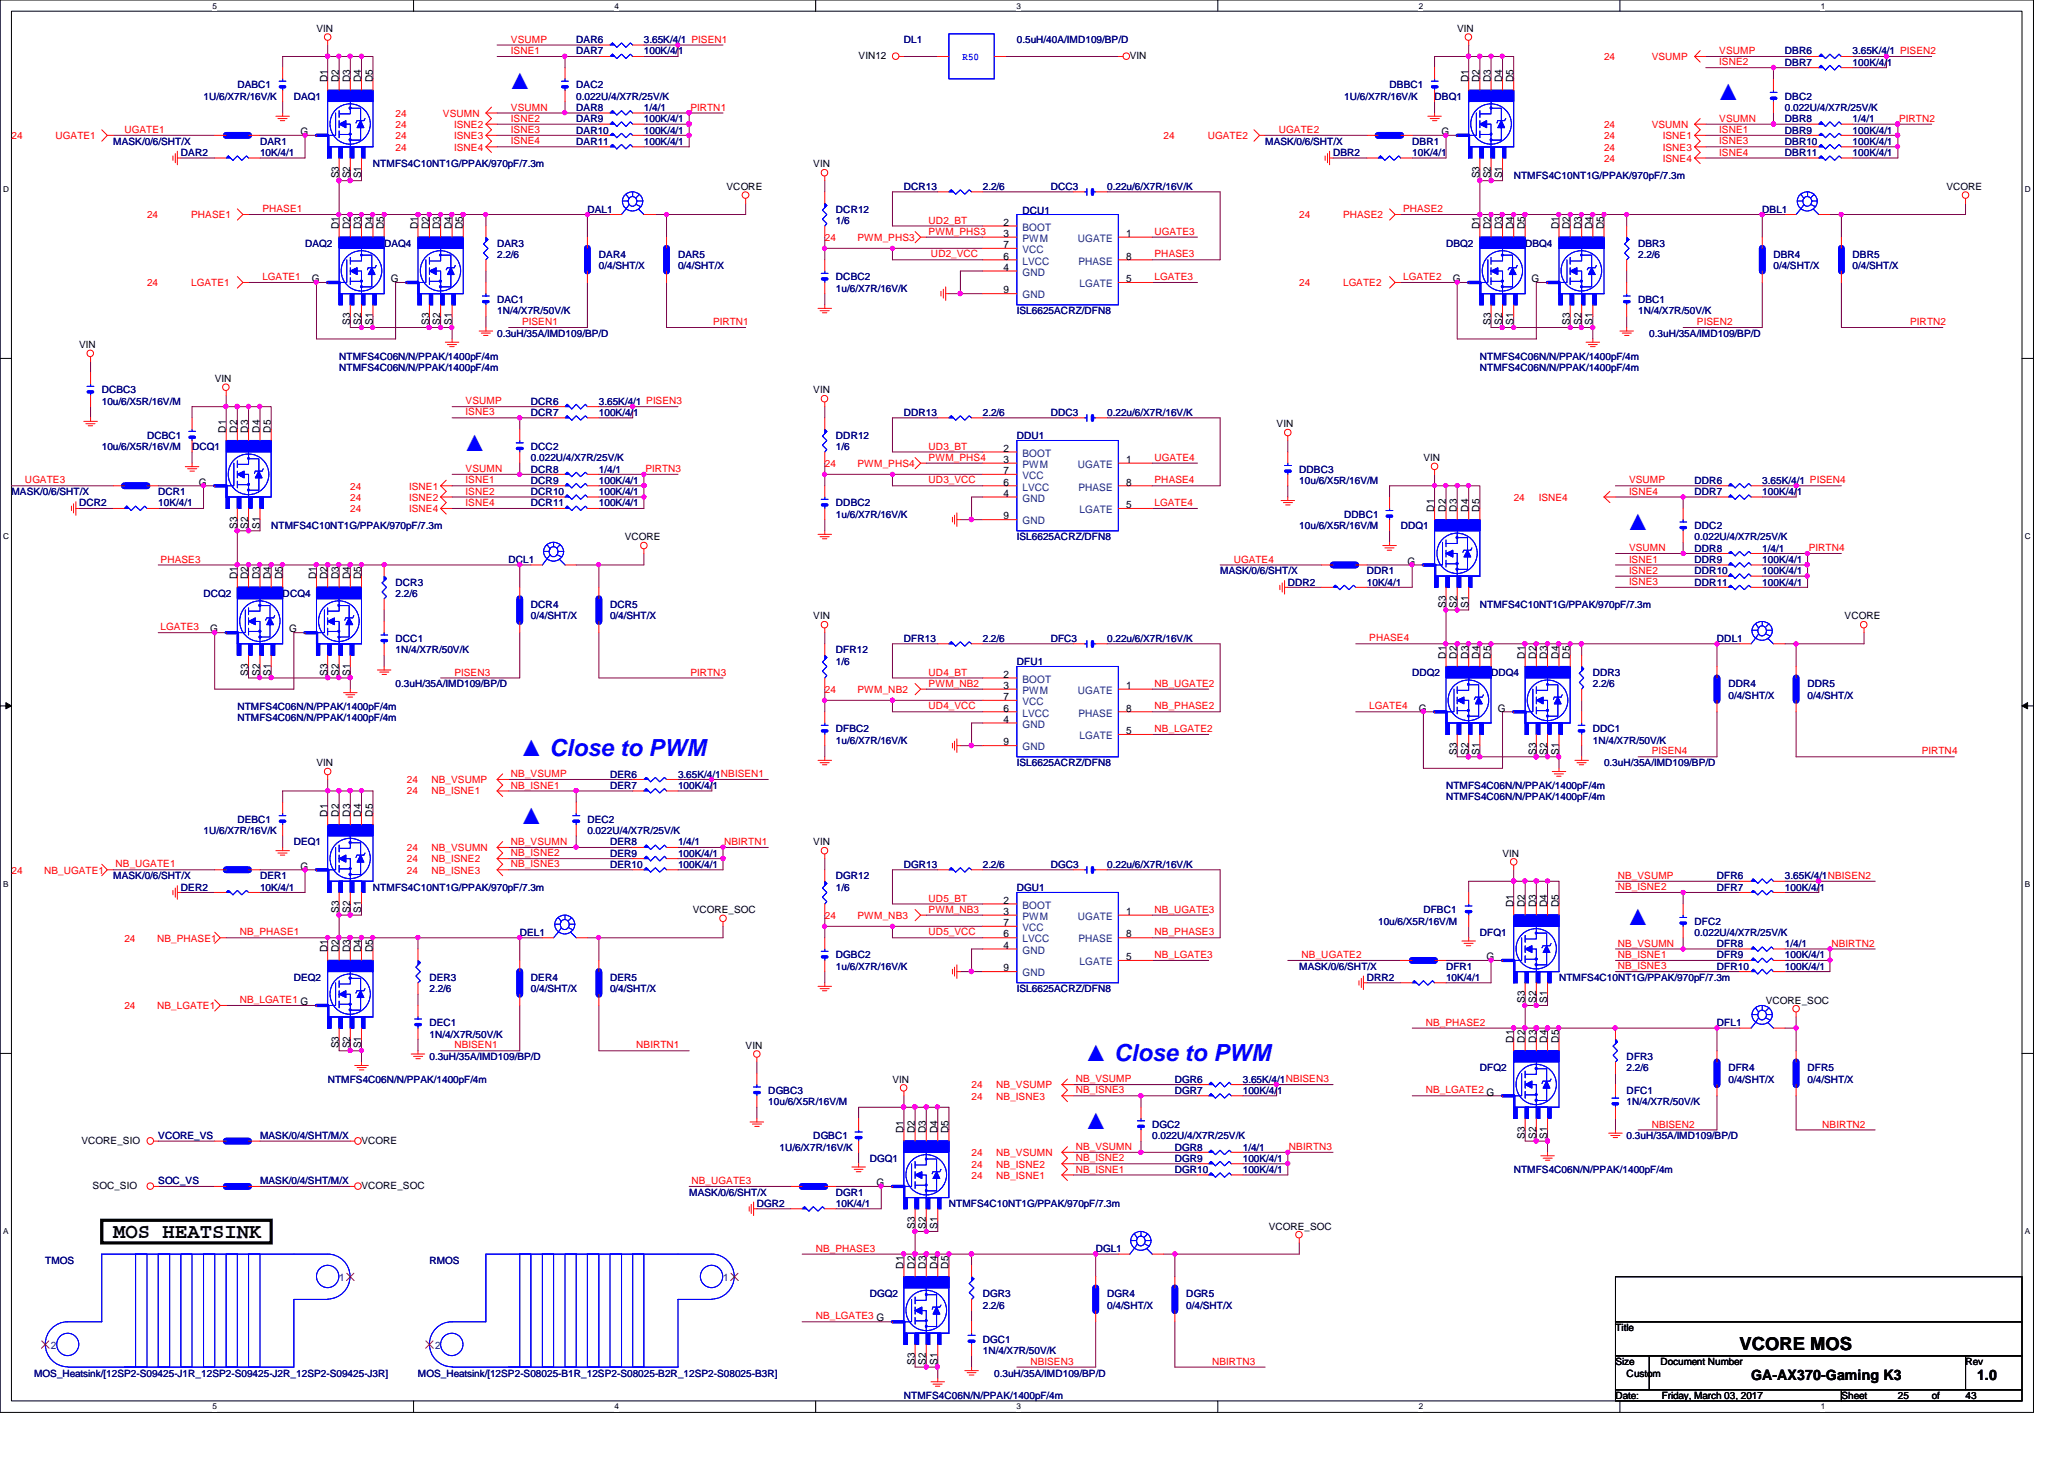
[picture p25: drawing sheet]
<svg xmlns="http://www.w3.org/2000/svg" width="297mm" height="210mm" viewBox="0 0 297 210" stroke-linecap="round" stroke-linejoin="round" font-family="sans-serif">
<defs><g id="words">
<g font-size="3.4" fill="#00f">
<text x="73.2" y="12.8">▲</text>
<text x="247.1" y="14.4">▲</text>
<text x="66.7" y="64.9">▲</text>
<text x="234.1" y="76.2">▲</text>
<text x="74.8" y="108.8">▲ Close to PWM</text>
<text x="74.8" y="118.5">▲</text>
<text x="234.1" y="133.1">▲</text>
<text x="156.1" y="152.6">▲ Close to PWM</text>
<text x="156.1" y="162.4">▲</text>
</g>
<text font-size="3" x="16.3" y="178.1">MOS HEATSINK</text>
<text font-size="2.6" x="250.4" y="194.2">VCORE MOS</text>
<g font-size="2.1">
<text x="252" y="198.6">GA-AX370-Gaming K3</text>
<text x="284.5" y="198.6">1.0</text>
</g>
<g font-size="1.5">
<text x="47.1" y="11.9" transform="rotate(-90 47.1 11.9)">D1</text>
<text x="48.8" y="11.9" transform="rotate(-90 48.8 11.9)">D2</text>
<text x="50.4" y="11.9" transform="rotate(-90 50.4 11.9)">D3</text>
<text x="52" y="11.9" transform="rotate(-90 52 11.9)">D4</text>
<text x="53.6" y="11.9" transform="rotate(-90 53.6 11.9)">D5</text>
<text x="211.3" y="11.9" transform="rotate(-90 211.3 11.9)">D1</text>
<text x="212.9" y="11.9" transform="rotate(-90 212.9 11.9)">D2</text>
<text x="214.5" y="11.9" transform="rotate(-90 214.5 11.9)">D3</text>
<text x="216.2" y="11.9" transform="rotate(-90 216.2 11.9)">D4</text>
<text x="217.8" y="11.9" transform="rotate(-90 217.8 11.9)">D5</text>
<text x="43.3" y="19.4">G</text>
<text x="207.4" y="19.4">G</text>
<text x="48.8" y="25.7" transform="rotate(-90 48.8 25.7)">S3</text>
<text x="50.4" y="25.7" transform="rotate(-90 50.4 25.7)">S2</text>
<text x="52" y="25.7" transform="rotate(-90 52 25.7)">S1</text>
<text x="212.9" y="25.7" transform="rotate(-90 212.9 25.7)">S3</text>
<text x="214.5" y="25.7" transform="rotate(-90 214.5 25.7)">S2</text>
<text x="216.2" y="25.7" transform="rotate(-90 216.2 25.7)">S1</text>
<text x="48.8" y="33" transform="rotate(-90 48.8 33)">D1</text>
<text x="50.4" y="33" transform="rotate(-90 50.4 33)">D2</text>
<text x="52" y="33" transform="rotate(-90 52 33)">D3</text>
<text x="53.6" y="33" transform="rotate(-90 53.6 33)">D4</text>
<text x="55.2" y="33" transform="rotate(-90 55.2 33)">D5</text>
<text x="60.1" y="33" transform="rotate(-90 60.1 33)">D1</text>
<text x="61.8" y="33" transform="rotate(-90 61.8 33)">D2</text>
<text x="63.4" y="33" transform="rotate(-90 63.4 33)">D3</text>
<text x="65" y="33" transform="rotate(-90 65 33)">D4</text>
<text x="66.6" y="33" transform="rotate(-90 66.6 33)">D5</text>
<text x="144.4" y="32.5">2</text>
<text x="144.4" y="35.7">7</text>
<text x="144.4" y="34.1">3</text>
<text x="162.1" y="34.1">1</text>
<text x="212.9" y="33" transform="rotate(-90 212.9 33)">D1</text>
<text x="214.5" y="33" transform="rotate(-90 214.5 33)">D2</text>
<text x="216.2" y="33" transform="rotate(-90 216.2 33)">D3</text>
<text x="217.8" y="33" transform="rotate(-90 217.8 33)">D4</text>
<text x="219.5" y="33" transform="rotate(-90 219.5 33)">D5</text>
<text x="224.3" y="33" transform="rotate(-90 224.3 33)">D1</text>
<text x="225.9" y="33" transform="rotate(-90 225.9 33)">D2</text>
<text x="227.6" y="33" transform="rotate(-90 227.6 33)">D3</text>
<text x="229.2" y="33" transform="rotate(-90 229.2 33)">D4</text>
<text x="230.8" y="33" transform="rotate(-90 230.8 33)">D5</text>
<text x="44.9" y="40.6">G</text>
<text x="56.3" y="40.6">G</text>
<text x="144.4" y="37.3">6</text>
<text x="144.4" y="38.9">4</text>
<text x="162.1" y="37.3">8</text>
<text x="162.1" y="40.6">5</text>
<text x="209.1" y="40.6">G</text>
<text x="220.4" y="40.6">G</text>
<text x="50.4" y="46.8" transform="rotate(-90 50.4 46.8)">S3</text>
<text x="52" y="46.8" transform="rotate(-90 52 46.8)">S2</text>
<text x="53.6" y="46.8" transform="rotate(-90 53.6 46.8)">S1</text>
<text x="61.8" y="46.8" transform="rotate(-90 61.8 46.8)">S3</text>
<text x="63.4" y="46.8" transform="rotate(-90 63.4 46.8)">S2</text>
<text x="65" y="46.8" transform="rotate(-90 65 46.8)">S1</text>
<text x="144.4" y="42.2">9</text>
<text x="214.5" y="46.8" transform="rotate(-90 214.5 46.8)">S3</text>
<text x="216.2" y="46.8" transform="rotate(-90 216.2 46.8)">S2</text>
<text x="217.8" y="46.8" transform="rotate(-90 217.8 46.8)">S1</text>
<text x="225.9" y="46.8" transform="rotate(-90 225.9 46.8)">S3</text>
<text x="227.6" y="46.8" transform="rotate(-90 227.6 46.8)">S2</text>
<text x="229.2" y="46.8" transform="rotate(-90 229.2 46.8)">S1</text>
<text x="32.5" y="62.2" transform="rotate(-90 32.5 62.2)">D1</text>
<text x="34.1" y="62.2" transform="rotate(-90 34.1 62.2)">D2</text>
<text x="35.7" y="62.2" transform="rotate(-90 35.7 62.2)">D3</text>
<text x="37.4" y="62.2" transform="rotate(-90 37.4 62.2)">D4</text>
<text x="39" y="62.2" transform="rotate(-90 39 62.2)">D5</text>
<text x="144.4" y="65">2</text>
<text x="28.6" y="69.8">G</text>
<text x="144.4" y="68.2">7</text>
<text x="144.4" y="66.6">3</text>
<text x="144.4" y="69.8">6</text>
<text x="144.4" y="71.5">4</text>
<text x="162.1" y="69.8">8</text>
<text x="162.1" y="66.6">1</text>
<text x="34.1" y="76.1" transform="rotate(-90 34.1 76.1)">S3</text>
<text x="35.7" y="76.1" transform="rotate(-90 35.7 76.1)">S2</text>
<text x="37.4" y="76.1" transform="rotate(-90 37.4 76.1)">S1</text>
<text x="144.4" y="74.7">9</text>
<text x="162.1" y="73.1">5</text>
<text x="206.4" y="73.6" transform="rotate(-90 206.4 73.6)">D1</text>
<text x="208.1" y="73.6" transform="rotate(-90 208.1 73.6)">D2</text>
<text x="209.7" y="73.6" transform="rotate(-90 209.7 73.6)">D3</text>
<text x="211.3" y="73.6" transform="rotate(-90 211.3 73.6)">D4</text>
<text x="212.9" y="73.6" transform="rotate(-90 212.9 73.6)">D5</text>
<text x="34.1" y="83.4" transform="rotate(-90 34.1 83.4)">D1</text>
<text x="35.7" y="83.4" transform="rotate(-90 35.7 83.4)">D2</text>
<text x="37.4" y="83.4" transform="rotate(-90 37.4 83.4)">D3</text>
<text x="39" y="83.4" transform="rotate(-90 39 83.4)">D4</text>
<text x="40.6" y="83.4" transform="rotate(-90 40.6 83.4)">D5</text>
<text x="45.5" y="83.4" transform="rotate(-90 45.5 83.4)">D1</text>
<text x="47.1" y="83.4" transform="rotate(-90 47.1 83.4)">D2</text>
<text x="48.8" y="83.4" transform="rotate(-90 48.8 83.4)">D3</text>
<text x="50.4" y="83.4" transform="rotate(-90 50.4 83.4)">D4</text>
<text x="52" y="83.4" transform="rotate(-90 52 83.4)">D5</text>
<text x="202.6" y="81.2">G</text>
<text x="208.1" y="87.4" transform="rotate(-90 208.1 87.4)">S3</text>
<text x="209.7" y="87.4" transform="rotate(-90 209.7 87.4)">S2</text>
<text x="211.3" y="87.4" transform="rotate(-90 211.3 87.4)">S1</text>
<text x="30.3" y="91">G</text>
<text x="41.6" y="91">G</text>
<text x="208.1" y="94.7" transform="rotate(-90 208.1 94.7)">D1</text>
<text x="209.7" y="94.7" transform="rotate(-90 209.7 94.7)">D2</text>
<text x="211.3" y="94.7" transform="rotate(-90 211.3 94.7)">D3</text>
<text x="212.9" y="94.7" transform="rotate(-90 212.9 94.7)">D4</text>
<text x="214.5" y="94.7" transform="rotate(-90 214.5 94.7)">D5</text>
<text x="219.5" y="94.7" transform="rotate(-90 219.5 94.7)">D1</text>
<text x="221.1" y="94.7" transform="rotate(-90 221.1 94.7)">D2</text>
<text x="222.7" y="94.7" transform="rotate(-90 222.7 94.7)">D3</text>
<text x="224.3" y="94.7" transform="rotate(-90 224.3 94.7)">D4</text>
<text x="225.9" y="94.7" transform="rotate(-90 225.9 94.7)">D5</text>
<text x="35.7" y="97.2" transform="rotate(-90 35.7 97.2)">S3</text>
<text x="37.4" y="97.2" transform="rotate(-90 37.4 97.2)">S2</text>
<text x="39" y="97.2" transform="rotate(-90 39 97.2)">S1</text>
<text x="47.1" y="97.2" transform="rotate(-90 47.1 97.2)">S3</text>
<text x="48.8" y="97.2" transform="rotate(-90 48.8 97.2)">S2</text>
<text x="50.4" y="97.2" transform="rotate(-90 50.4 97.2)">S1</text>
<text x="144.4" y="97.5">2</text>
<text x="144.4" y="100.7">7</text>
<text x="144.4" y="99.1">3</text>
<text x="162.1" y="99.1">1</text>
<text x="144.4" y="102.4">6</text>
<text x="144.4" y="104">4</text>
<text x="144.4" y="107.2">9</text>
<text x="162.1" y="102.4">8</text>
<text x="162.1" y="105.6">5</text>
<text x="204.2" y="102.4">G</text>
<text x="215.6" y="102.4">G</text>
<text x="209.7" y="108.6" transform="rotate(-90 209.7 108.6)">S3</text>
<text x="211.3" y="108.6" transform="rotate(-90 211.3 108.6)">S2</text>
<text x="212.9" y="108.6" transform="rotate(-90 212.9 108.6)">S1</text>
<text x="221.1" y="108.6" transform="rotate(-90 221.1 108.6)">S3</text>
<text x="222.7" y="108.6" transform="rotate(-90 222.7 108.6)">S2</text>
<text x="224.3" y="108.6" transform="rotate(-90 224.3 108.6)">S1</text>
<text x="47.1" y="117.5" transform="rotate(-90 47.1 117.5)">D1</text>
<text x="48.8" y="117.5" transform="rotate(-90 48.8 117.5)">D2</text>
<text x="50.4" y="117.5" transform="rotate(-90 50.4 117.5)">D3</text>
<text x="52" y="117.5" transform="rotate(-90 52 117.5)">D4</text>
<text x="53.6" y="117.5" transform="rotate(-90 53.6 117.5)">D5</text>
<text x="43.3" y="125.1">G</text>
<text x="48.8" y="131.3" transform="rotate(-90 48.8 131.3)">S3</text>
<text x="50.4" y="131.3" transform="rotate(-90 50.4 131.3)">S2</text>
<text x="52" y="131.3" transform="rotate(-90 52 131.3)">S1</text>
<text x="144.4" y="130">2</text>
<text x="144.4" y="131.6">3</text>
<text x="162.1" y="131.6">1</text>
<text x="217.8" y="130.5" transform="rotate(-90 217.8 130.5)">D1</text>
<text x="219.5" y="130.5" transform="rotate(-90 219.5 130.5)">D2</text>
<text x="221.1" y="130.5" transform="rotate(-90 221.1 130.5)">D3</text>
<text x="222.7" y="130.5" transform="rotate(-90 222.7 130.5)">D4</text>
<text x="224.3" y="130.5" transform="rotate(-90 224.3 130.5)">D5</text>
<text x="47.1" y="137" transform="rotate(-90 47.1 137)">D1</text>
<text x="48.8" y="137" transform="rotate(-90 48.8 137)">D2</text>
<text x="50.4" y="137" transform="rotate(-90 50.4 137)">D3</text>
<text x="52" y="137" transform="rotate(-90 52 137)">D4</text>
<text x="53.6" y="137" transform="rotate(-90 53.6 137)">D5</text>
<text x="144.4" y="133.2">7</text>
<text x="144.4" y="134.9">6</text>
<text x="144.4" y="136.5">4</text>
<text x="162.1" y="134.9">8</text>
<text x="144.4" y="139.7">9</text>
<text x="162.1" y="138.1">5</text>
<text x="213.9" y="138.1">G</text>
<text x="219.5" y="144.3" transform="rotate(-90 219.5 144.3)">S3</text>
<text x="221.1" y="144.3" transform="rotate(-90 221.1 144.3)">S2</text>
<text x="222.7" y="144.3" transform="rotate(-90 222.7 144.3)">S1</text>
<text x="48.8" y="150.8" transform="rotate(-90 48.8 150.8)">S3</text>
<text x="50.4" y="150.8" transform="rotate(-90 50.4 150.8)">S2</text>
<text x="52" y="150.8" transform="rotate(-90 52 150.8)">S1</text>
<text x="217.8" y="150" transform="rotate(-90 217.8 150)">D1</text>
<text x="219.5" y="150" transform="rotate(-90 219.5 150)">D2</text>
<text x="221.1" y="150" transform="rotate(-90 221.1 150)">D3</text>
<text x="222.7" y="150" transform="rotate(-90 222.7 150)">D4</text>
<text x="224.3" y="150" transform="rotate(-90 224.3 150)">D5</text>
<text x="130" y="163" transform="rotate(-90 130 163)">D1</text>
<text x="131.7" y="163" transform="rotate(-90 131.7 163)">D2</text>
<text x="133.3" y="163" transform="rotate(-90 133.3 163)">D3</text>
<text x="134.9" y="163" transform="rotate(-90 134.9 163)">D4</text>
<text x="136.5" y="163" transform="rotate(-90 136.5 163)">D5</text>
<text x="219.5" y="163.8" transform="rotate(-90 219.5 163.8)">S3</text>
<text x="221.1" y="163.8" transform="rotate(-90 221.1 163.8)">S2</text>
<text x="222.7" y="163.8" transform="rotate(-90 222.7 163.8)">S1</text>
<text x="126.2" y="170.6">G</text>
<text x="131.7" y="176.8" transform="rotate(-90 131.7 176.8)">S3</text>
<text x="133.3" y="176.8" transform="rotate(-90 133.3 176.8)">S2</text>
<text x="134.9" y="176.8" transform="rotate(-90 134.9 176.8)">S1</text>
<text x="130" y="182.5" transform="rotate(-90 130 182.5)">D1</text>
<text x="131.7" y="182.5" transform="rotate(-90 131.7 182.5)">D2</text>
<text x="133.3" y="182.5" transform="rotate(-90 133.3 182.5)">D3</text>
<text x="134.9" y="182.5" transform="rotate(-90 134.9 182.5)">D4</text>
<text x="136.5" y="182.5" transform="rotate(-90 136.5 182.5)">D5</text>
<text x="131.7" y="196.3" transform="rotate(-90 131.7 196.3)">S3</text>
<text x="133.3" y="196.3" transform="rotate(-90 133.3 196.3)">S2</text>
<text x="134.9" y="196.3" transform="rotate(-90 134.9 196.3)">S1</text>
</g>
<g font-size="1.5" fill="#004080">
<text x="147.1" y="33.2">BOOT</text>
<text x="147.1" y="34.8">PWM</text>
<text x="155.1" y="34.8">UGATE</text>
<text x="147.1" y="36.4">VCC</text>
<text x="147.1" y="38.1">LVCC</text>
<text x="147.1" y="39.7">GND</text>
<text x="155.2" y="38.1">PHASE</text>
<text x="155.4" y="41.3">LGATE</text>
<text x="147.1" y="42.9">GND</text>
<text x="147.1" y="65.7">BOOT</text>
<text x="147.1" y="68.9">VCC</text>
<text x="147.1" y="67.3">PWM</text>
<text x="147.1" y="70.6">LVCC</text>
<text x="155.1" y="67.3">UGATE</text>
<text x="155.2" y="70.6">PHASE</text>
<text x="147.1" y="72.2">GND</text>
<text x="147.1" y="75.4">GND</text>
<text x="155.4" y="73.8">LGATE</text>
<text x="147.1" y="98.2">BOOT</text>
<text x="147.1" y="101.4">VCC</text>
<text x="147.1" y="99.8">PWM</text>
<text x="155.1" y="99.8">UGATE</text>
<text x="147.1" y="103.1">LVCC</text>
<text x="147.1" y="104.7">GND</text>
<text x="147.1" y="107.9">GND</text>
<text x="155.2" y="103.1">PHASE</text>
<text x="155.4" y="106.3">LGATE</text>
<text x="147.1" y="130.7">BOOT</text>
<text x="147.1" y="133.9">VCC</text>
<text x="147.1" y="132.3">PWM</text>
<text x="147.1" y="135.6">LVCC</text>
<text x="147.1" y="137.2">GND</text>
<text x="155.1" y="132.3">UGATE</text>
<text x="155.2" y="135.6">PHASE</text>
<text x="147.1" y="140.5">GND</text>
<text x="155.4" y="138.9">LGATE</text>
<text x="48.8" y="184.4">1</text>
<text x="104.1" y="184.4">1</text>
<text x="7.3" y="194.1">2</text>
<text x="62.6" y="194.1">2</text>
</g>
<g font-size="1.4">
<text x="45.5" y="4.6">VIN</text>
<text x="209.7" y="4.6">VIN</text>
<text x="123.6" y="8.5">VIN12</text>
<text x="162.6" y="8.5">VIN</text>
<text x="104.6" y="27.3">VCORE</text>
<text x="117" y="24.1">VIN</text>
<text x="280.1" y="27.3">VCORE</text>
<text x="11.4" y="50.1">VIN</text>
<text x="30.9" y="55">VIN</text>
<text x="117" y="56.6">VIN</text>
<text x="183.7" y="61.5">VIN</text>
<text x="204.8" y="66.4">VIN</text>
<text x="89.9" y="77.7">VCORE</text>
<text x="117" y="89.1">VIN</text>
<text x="265.5" y="89.1">VCORE</text>
<text x="45.5" y="110.2">VIN</text>
<text x="117" y="121.6">VIN</text>
<text x="216.2" y="123.3">VIN</text>
<text x="99.7" y="131.4">VCORE_SOC</text>
<text x="254.1" y="144.4">VCORE_SOC</text>
<text x="107.3" y="150.9">VIN</text>
<text x="128.4" y="155.8">VIN</text>
<text x="11.7" y="164.5">VCORE_SIO</text>
<text x="52" y="164.5">VCORE</text>
<text x="13.3" y="171.1">SOC_SIO</text>
<text x="52" y="171.1">VCORE_SOC</text>
<text x="182.6" y="176.9">VCORE_SOC</text>
<text x="232.5" y="191.5">Title</text>
<text x="232.5" y="196.4">Size</text>
<text x="239" y="196.4">Document Number</text>
<text x="282.9" y="196.4">Rev</text>
<text x="232.5" y="201.3">Date:</text>
<text x="234.1" y="198">Custom</text>
<text x="239.1" y="201.3">Friday, March 03, 2017</text>
<text x="265" y="201.3">Sheet</text>
<text x="273.1" y="201.3">25</text>
<text x="278" y="201.3">of</text>
<text x="282.9" y="201.3">43</text>
</g>
<g font-size="1.4" fill="#f00">
<text x="73.5" y="6.1">VSUMP</text>
<text x="73.5" y="7.8">ISNE1</text>
<text x="230.8" y="8.6">24</text>
<text x="237.7" y="8.6">VSUMP</text>
<text x="247.4" y="7.8">VSUMP</text>
<text x="247.4" y="9.4">ISNE2</text>
<text x="56.9" y="16.8">24</text>
<text x="63.8" y="16.8">VSUMN</text>
<text x="73.5" y="15.9">VSUMN</text>
<text x="73.5" y="17.5">ISNE2</text>
<text x="99.4" y="15.9">PIRTN1</text>
<text x="247.4" y="17.5">VSUMN</text>
<text x="273.3" y="17.5">PIRTN2</text>
<text x="1.6" y="20">24</text>
<text x="8" y="20">UGATE1</text>
<text x="17.9" y="19.1">UGATE1</text>
<text x="56.9" y="18.4">24</text>
<text x="56.9" y="20">24</text>
<text x="56.9" y="21.7">24</text>
<text x="65.4" y="18.4">ISNE2</text>
<text x="65.4" y="20">ISNE3</text>
<text x="65.4" y="21.7">ISNE4</text>
<text x="73.5" y="20.8">ISNE4</text>
<text x="73.5" y="19.1">ISNE3</text>
<text x="167.5" y="20">24</text>
<text x="173.8" y="20">UGATE2</text>
<text x="184.1" y="19.1">UGATE2</text>
<text x="230.8" y="18.4">24</text>
<text x="230.8" y="20">24</text>
<text x="230.8" y="21.7">24</text>
<text x="230.8" y="23.3">24</text>
<text x="237.7" y="18.4">VSUMN</text>
<text x="239.3" y="20">ISNE1</text>
<text x="239.3" y="21.7">ISNE3</text>
<text x="239.3" y="23.3">ISNE4</text>
<text x="247.4" y="22.4">ISNE4</text>
<text x="247.4" y="20.8">ISNE3</text>
<text x="247.4" y="19.1">ISNE1</text>
<text x="21.2" y="31.4">24</text>
<text x="27.5" y="31.4">PHASE1</text>
<text x="37.8" y="30.5">PHASE1</text>
<text x="118.7" y="34.7">24</text>
<text x="123.4" y="34.7">PWM_PHS3</text>
<text x="133.6" y="32.2">UD2_BT</text>
<text x="133.6" y="33.8">PWM_PHS3</text>
<text x="166.2" y="33.8">UGATE3</text>
<text x="187" y="31.4">24</text>
<text x="193.3" y="31.4">PHASE2</text>
<text x="201.9" y="30.5">PHASE2</text>
<text x="21.2" y="41.1">24</text>
<text x="27.5" y="41.1">LGATE1</text>
<text x="37.8" y="40.3">LGATE1</text>
<text x="134" y="37">UD2_VCC</text>
<text x="166.2" y="37">PHASE3</text>
<text x="166.2" y="40.3">LGATE3</text>
<text x="187" y="41.1">24</text>
<text x="193.3" y="41.1">LGATE2</text>
<text x="201.9" y="40.3">LGATE2</text>
<text x="75.1" y="46.8">PISEN1</text>
<text x="102.6" y="46.8">PIRTN1</text>
<text x="244.2" y="46.8">PISEN2</text>
<text x="274.9" y="46.8">PIRTN2</text>
<text x="67" y="58.2">VSUMP</text>
<text x="67" y="59.8">ISNE3</text>
<text x="133.6" y="64.7">UD3_BT</text>
<text x="3.6" y="69.6">UGATE3</text>
<text x="50.4" y="70.4">24</text>
<text x="58.9" y="70.4">ISNE1</text>
<text x="67" y="67.9">VSUMN</text>
<text x="67" y="71.2">ISNE2</text>
<text x="67" y="69.6">ISNE1</text>
<text x="92.9" y="67.9">PIRTN3</text>
<text x="118.7" y="67.2">24</text>
<text x="123.4" y="67.2">PWM_PHS4</text>
<text x="133.6" y="66.3">PWM_PHS4</text>
<text x="133.6" y="69.6">UD3_VCC</text>
<text x="166.2" y="66.3">UGATE4</text>
<text x="166.2" y="69.6">PHASE4</text>
<text x="234.4" y="69.6">VSUMP</text>
<text x="234.4" y="71.2">ISNE4</text>
<text x="50.4" y="73.7">24</text>
<text x="50.4" y="72.1">24</text>
<text x="58.9" y="73.7">ISNE4</text>
<text x="58.9" y="72.1">ISNE2</text>
<text x="67" y="72.8">ISNE4</text>
<text x="166.2" y="72.8">LGATE4</text>
<text x="217.8" y="72.1">24</text>
<text x="221.4" y="72.1">ISNE4</text>
<text x="23.1" y="80.9">PHASE3</text>
<text x="177.5" y="80.9">UGATE4</text>
<text x="234.4" y="79.3">VSUMN</text>
<text x="234.4" y="82.5">ISNE2</text>
<text x="234.4" y="80.9">ISNE1</text>
<text x="260.3" y="79.3">PIRTN4</text>
<text x="234.4" y="84.2">ISNE3</text>
<text x="23.1" y="90.7">LGATE3</text>
<text x="197.1" y="92.3">PHASE4</text>
<text x="65.4" y="97.2">PISEN3</text>
<text x="99.4" y="97.2">PIRTN3</text>
<text x="118.7" y="99.7">24</text>
<text x="123.4" y="99.7">PWM_NB2</text>
<text x="133.6" y="97.2">UD4_BT</text>
<text x="133.6" y="98.8">PWM_NB2</text>
<text x="166.2" y="98.8">NB_UGATE2</text>
<text x="133.6" y="102.1">UD4_VCC</text>
<text x="166.2" y="102.1">NB_PHASE2</text>
<text x="166.2" y="105.3">NB_LGATE2</text>
<text x="197.1" y="102.1">LGATE4</text>
<text x="58.5" y="112.7">24</text>
<text x="62.1" y="112.7">NB_VSUMP</text>
<text x="73.5" y="111.8">NB_VSUMP</text>
<text x="73.5" y="113.5">NB_ISNE1</text>
<text x="237.7" y="108.5">PISEN4</text>
<text x="276.6" y="108.5">PIRTN4</text>
<text x="58.5" y="114.3">24</text>
<text x="62.1" y="114.3">NB_ISNE1</text>
<text x="1.6" y="125.7">24</text>
<text x="6.3" y="125.7">NB_UGATE1</text>
<text x="16.6" y="124.8">NB_UGATE1</text>
<text x="58.5" y="122.4">24</text>
<text x="58.5" y="125.7">24</text>
<text x="58.5" y="124.1">24</text>
<text x="62.1" y="122.4">NB_VSUMN</text>
<text x="62.1" y="125.7">NB_ISNE3</text>
<text x="62.1" y="124.1">NB_ISNE2</text>
<text x="73.5" y="124.8">NB_ISNE3</text>
<text x="73.5" y="121.6">NB_VSUMN</text>
<text x="73.5" y="123.2">NB_ISNE2</text>
<text x="104.2" y="121.6">NBIRTN1</text>
<text x="133.6" y="129.7">UD5_BT</text>
<text x="133.6" y="131.3">PWM_NB3</text>
<text x="166.2" y="131.3">NB_UGATE3</text>
<text x="232.8" y="126.4">NB_VSUMP</text>
<text x="232.8" y="128.1">NB_ISNE2</text>
<text x="17.9" y="135.5">24</text>
<text x="22.6" y="135.5">NB_PHASE1</text>
<text x="34.5" y="134.6">NB_PHASE1</text>
<text x="118.7" y="132.2">24</text>
<text x="123.4" y="132.2">PWM_NB3</text>
<text x="133.6" y="134.6">UD5_VCC</text>
<text x="166.2" y="134.6">NB_PHASE3</text>
<text x="166.2" y="137.8">NB_LGATE3</text>
<text x="187.3" y="137.8">NB_UGATE2</text>
<text x="232.8" y="136.2">NB_VSUMN</text>
<text x="232.8" y="137.8">NB_ISNE1</text>
<text x="263.6" y="136.2">NBIRTN2</text>
<text x="232.8" y="139.4">NB_ISNE3</text>
<text x="17.9" y="145.2">24</text>
<text x="22.6" y="145.2">NB_LGATE1</text>
<text x="34.5" y="144.3">NB_LGATE1 G</text>
<text x="205.2" y="147.6">NB_PHASE2</text>
<text x="65.4" y="150.8">NBISEN1</text>
<text x="91.6" y="150.8">NBIRTN1</text>
<text x="154.8" y="155.7">NB_VSUMP</text>
<text x="139.8" y="158.2">24</text>
<text x="139.8" y="156.6">24</text>
<text x="143.4" y="158.2">NB_ISNE3</text>
<text x="143.4" y="156.6">NB_VSUMP</text>
<text x="154.8" y="157.3">NB_ISNE3</text>
<text x="205.2" y="157.3">NB_LGATE2 G</text>
<text x="139.8" y="166.3">24</text>
<text x="139.8" y="168">24</text>
<text x="143.4" y="166.3">NB_VSUMN</text>
<text x="143.4" y="168">NB_ISNE2</text>
<text x="154.8" y="165.4">NB_VSUMN</text>
<text x="154.8" y="167.1">NB_ISNE2</text>
<text x="185.5" y="165.4">NBIRTN3</text>
<text x="237.7" y="162.2">NBISEN2</text>
<text x="262.3" y="162.2">NBIRTN2</text>
<text x="99.5" y="170.3">NB_UGATE3</text>
<text x="139.8" y="169.6">24</text>
<text x="143.4" y="169.6">NB_ISNE1</text>
<text x="154.8" y="168.7">NB_ISNE1</text>
<text x="117.4" y="180.1">NB_PHASE3</text>
<text x="117.4" y="189.8">NB_LGATE3 G</text>
<text x="148.3" y="196.3">NBISEN3</text>
<text x="174.5" y="196.3">NBIRTN3</text>
</g>
<g font-size="1.4" fill="#000080">
<text x="82.9" y="7.8">DAR7</text>
<text x="82.9" y="6.2">DAR6</text>
<text x="92.7" y="7.8">100K/4/1</text>
<text x="92.7" y="6.2">3.65K/4/1 PISEN1</text>
<text x="130.1" y="6.2">DL1</text>
<text x="146.3" y="6.2">0.5uH/40A/IMD109/BP/D</text>
<text x="256.9" y="9.5">DBR7</text>
<text x="256.9" y="7.8">DBR6</text>
<text x="266.6" y="9.5">100K/4/1</text>
<text x="266.6" y="7.8">3.65K/4/1 PISEN2</text>
<text x="29.3" y="14.4">1U/6/X7R/16V/K</text>
<text x="34.2" y="12.7">DABC1</text>
<text x="42.3" y="14.4">DAQ1</text>
<text x="82.9" y="14.4">0.022U/4/X7R/25V/K</text>
<text x="82.9" y="17.6">DAR9</text>
<text x="82.9" y="12.7">DAC2</text>
<text x="82.9" y="16">DAR8</text>
<text x="92.7" y="17.6">100K/4/1</text>
<text x="92.7" y="16">1/4/1</text>
<text x="193.5" y="14.4">1U/6/X7R/16V/K</text>
<text x="200" y="12.7">DBBC1</text>
<text x="206.5" y="14.4">DBQ1</text>
<text x="256.9" y="14.4">DBC2</text>
<text x="256.9" y="17.6">DBR8</text>
<text x="256.9" y="16">0.022U/4/X7R/25V/K</text>
<text x="266.6" y="17.6">1/4/1</text>
<text x="16.3" y="20.8">MASK/0/6/SHT/X</text>
<text x="26" y="22.5">DAR2</text>
<text x="37.4" y="22.5">10K/4/1</text>
<text x="37.4" y="20.8">DAR1</text>
<text x="82.9" y="19.2">DAR10</text>
<text x="82.9" y="20.8">DAR11</text>
<text x="92.7" y="19.2">100K/4/1</text>
<text x="92.7" y="20.8">100K/4/1</text>
<text x="182.1" y="20.8">MASK/0/6/SHT/X</text>
<text x="191.9" y="22.5">DBR2</text>
<text x="203.2" y="22.5">10K/4/1</text>
<text x="203.2" y="20.8">DBR1</text>
<text x="256.9" y="20.8">DBR10</text>
<text x="256.9" y="22.5">DBR11</text>
<text x="256.9" y="19.2">DBR9</text>
<text x="266.6" y="19.2">100K/4/1</text>
<text x="266.6" y="20.8">100K/4/1</text>
<text x="266.6" y="22.5">100K/4/1</text>
<text x="53.7" y="24.1">NTMFS4C10NT1G/PPAK/970pF/7.3m</text>
<text x="130.1" y="27.3">DCR13</text>
<text x="141.4" y="27.3">2.2/6</text>
<text x="151.2" y="27.3">DCC3</text>
<text x="159.3" y="27.3">0.22u/6/X7R/16V/K</text>
<text x="217.8" y="25.7">NTMFS4C10NT1G/PPAK/970pF/7.3m</text>
<text x="43.9" y="35.5">DAQ2</text>
<text x="55.3" y="35.5">DAQ4</text>
<text x="71.5" y="35.5">DAR3</text>
<text x="84.5" y="30.6">DAL1</text>
<text x="120.3" y="32.2">1/6</text>
<text x="120.3" y="30.6">DCR12</text>
<text x="147.1" y="30.8">DCU1</text>
<text x="208.1" y="35.5">DBQ2</text>
<text x="219.5" y="35.5">DBQ4</text>
<text x="235.8" y="35.5">DBR3</text>
<text x="253.6" y="30.6">DBL1</text>
<text x="71.5" y="37.1">2.2/6</text>
<text x="86.2" y="37.1">DAR4</text>
<text x="86.2" y="38.7">0/4/SHT/X</text>
<text x="97.6" y="37.1">DAR5</text>
<text x="97.6" y="38.7">0/4/SHT/X</text>
<text x="120.3" y="42">1u/6/X7R/16V/K</text>
<text x="120.3" y="40.3">DCBC2</text>
<text x="235.8" y="37.1">2.2/6</text>
<text x="255.2" y="37.1">DBR4</text>
<text x="255.2" y="38.7">0/4/SHT/X</text>
<text x="266.6" y="38.7">0/4/SHT/X</text>
<text x="266.6" y="37.1">DBR5</text>
<text x="71.5" y="45.2">1N/4/X7R/50V/K</text>
<text x="71.5" y="43.6">DAC1</text>
<text x="146.3" y="45.2">ISL6625ACRZ/DFN8</text>
<text x="235.8" y="43.6">DBC1</text>
<text x="235.8" y="45.2">1N/4/X7R/50V/K</text>
<text x="48.8" y="53.3">NTMFS4C06N/N/PPAK/1400pF/4m</text>
<text x="48.8" y="51.7">NTMFS4C06N/N/PPAK/1400pF/4m</text>
<text x="71.5" y="48.5">0.3uH/35A/IMD109/BP/D</text>
<text x="213" y="53.3">NTMFS4C06N/N/PPAK/1400pF/4m</text>
<text x="213" y="51.7">NTMFS4C06N/N/PPAK/1400pF/4m</text>
<text x="237.4" y="48.5">0.3uH/35A/IMD109/BP/D</text>
<text x="14.6" y="58.3">10u/6/X5R/16V/M</text>
<text x="14.6" y="56.6">DCBC3</text>
<text x="76.4" y="58.3">DCR6</text>
<text x="76.4" y="59.9">DCR7</text>
<text x="86.2" y="58.3">3.65K/4/1 PISEN3</text>
<text x="86.2" y="59.9">100K/4/1</text>
<text x="130.1" y="59.9">DDR13</text>
<text x="141.4" y="59.9">2.2/6</text>
<text x="151.2" y="59.9">DDC3</text>
<text x="159.3" y="59.9">0.22u/6/X7R/16V/K</text>
<text x="14.6" y="64.7">10u/6/X5R/16V/M</text>
<text x="21.2" y="63.1">DCBC1</text>
<text x="27.6" y="64.7">DCQ1</text>
<text x="76.4" y="64.7">DCC2</text>
<text x="120.3" y="64.7">1/6</text>
<text x="120.3" y="63.1">DDR12</text>
<text x="146.3" y="63.1">DDU1</text>
<text x="1.6" y="71.2">MASK/0/6/SHT/X</text>
<text x="22.8" y="71.2">DCR1</text>
<text x="76.4" y="66.4">0.022U/4/X7R/25V/K</text>
<text x="76.4" y="68">DCR8</text>
<text x="76.4" y="69.6">DCR9</text>
<text x="76.4" y="71.2">DCR10</text>
<text x="86.2" y="71.2">100K/4/1</text>
<text x="86.2" y="68">1/4/1</text>
<text x="86.2" y="69.6">100K/4/1</text>
<text x="187" y="68">DDBC3</text>
<text x="187" y="69.6">10u/6/X5R/16V/M</text>
<text x="243.9" y="69.6">DDR6</text>
<text x="243.9" y="71.2">DDR7</text>
<text x="253.6" y="69.6">3.65K/4/1 PISEN4</text>
<text x="253.6" y="71.2">100K/4/1</text>
<text x="11.4" y="72.9">DCR2</text>
<text x="22.8" y="72.9">10K/4/1</text>
<text x="39" y="76.1">NTMFS4C10NT1G/PPAK/970pF/7.3m</text>
<text x="76.4" y="72.9">DCR11</text>
<text x="86.2" y="72.9">100K/4/1</text>
<text x="120.3" y="74.5">1u/6/X7R/16V/K</text>
<text x="120.3" y="72.9">DDBC2</text>
<text x="146.3" y="77.7">ISL6625ACRZ/DFN8</text>
<text x="187" y="76.1">10u/6/X5R/16V/M</text>
<text x="193.5" y="74.5">DDBC1</text>
<text x="201.6" y="76.1">DDQ1</text>
<text x="243.9" y="76.1">DDC2</text>
<text x="243.9" y="77.7">0.022U/4/X7R/25V/K</text>
<text x="73.2" y="81">DCL1</text>
<text x="175.6" y="82.6">MASK/0/6/SHT/X</text>
<text x="196.7" y="82.6">DDR1</text>
<text x="243.9" y="79.4">DDR8</text>
<text x="243.9" y="81">DDR9</text>
<text x="243.9" y="82.6">DDR10</text>
<text x="253.6" y="79.4">1/4/1</text>
<text x="253.6" y="81">100K/4/1</text>
<text x="253.6" y="82.6">100K/4/1</text>
<text x="29.3" y="85.9">DCQ2</text>
<text x="40.7" y="85.9">DCQ4</text>
<text x="56.9" y="84.2">DCR3</text>
<text x="56.9" y="85.9">2.2/6</text>
<text x="76.4" y="89.1">0/4/SHT/X</text>
<text x="76.4" y="87.5">DCR4</text>
<text x="87.8" y="89.1">0/4/SHT/X</text>
<text x="87.8" y="87.5">DCR5</text>
<text x="185.3" y="84.2">DDR2</text>
<text x="196.7" y="84.2">10K/4/1</text>
<text x="213" y="87.5">NTMFS4C10NT1G/PPAK/970pF/7.3m</text>
<text x="243.9" y="84.2">DDR11</text>
<text x="253.6" y="84.2">100K/4/1</text>
<text x="56.9" y="92.4">DCC1</text>
<text x="56.9" y="94">1N/4/X7R/50V/K</text>
<text x="120.3" y="95.6">1/6</text>
<text x="120.3" y="94">DFR12</text>
<text x="130.1" y="92.4">DFR13</text>
<text x="141.4" y="92.4">2.2/6</text>
<text x="146.3" y="95.6">DFU1</text>
<text x="151.2" y="92.4">DFC3</text>
<text x="159.3" y="92.4">0.22u/6/X7R/16V/K</text>
<text x="247.1" y="92.4">DDL1</text>
<text x="56.9" y="98.9">0.3uH/35A/IMD109/BP/D</text>
<text x="203.2" y="97.2">DDQ2</text>
<text x="214.6" y="97.2">DDQ4</text>
<text x="229.2" y="97.2">DDR3</text>
<text x="229.2" y="98.9">2.2/6</text>
<text x="248.7" y="98.9">DDR4</text>
<text x="248.7" y="100.5">0/4/SHT/X</text>
<text x="260.1" y="98.9">DDR5</text>
<text x="260.1" y="100.5">0/4/SHT/X</text>
<text x="34.2" y="102.1">NTMFS4C06N/N/PPAK/1400pF/4m</text>
<text x="34.2" y="103.8">NTMFS4C06N/N/PPAK/1400pF/4m</text>
<text x="120.3" y="107">1u/6/X7R/16V/K</text>
<text x="120.3" y="105.4">DFBC2</text>
<text x="229.2" y="105.4">DDC1</text>
<text x="229.2" y="107">1N/4/X7R/50V/K</text>
<text x="87.8" y="111.9">DER6</text>
<text x="87.8" y="113.5">DER7</text>
<text x="97.6" y="111.9">3.65K/4/1NBISEN1</text>
<text x="97.6" y="113.5">100K/4/1</text>
<text x="146.3" y="110.2">ISL6625ACRZ/DFN8</text>
<text x="208.1" y="113.5">NTMFS4C06N/N/PPAK/1400pF/4m</text>
<text x="230.8" y="110.2">0.3uH/35A/IMD109/BP/D</text>
<text x="34.2" y="118.4">DEBC1</text>
<text x="84.5" y="118.4">DEC2</text>
<text x="208.1" y="115.1">NTMFS4C06N/N/PPAK/1400pF/4m</text>
<text x="29.3" y="120">1U/6/X7R/16V/K</text>
<text x="42.3" y="121.6">DEQ1</text>
<text x="84.5" y="120">0.022U/4/X7R/25V/K</text>
<text x="87.8" y="123.3">DER9</text>
<text x="87.8" y="121.6">DER8</text>
<text x="87.8" y="124.9">DER10</text>
<text x="97.6" y="123.3">100K/4/1</text>
<text x="97.6" y="121.6">1/4/1</text>
<text x="97.6" y="124.9">100K/4/1</text>
<text x="130.1" y="124.9">DGR13</text>
<text x="141.4" y="124.9">2.2/6</text>
<text x="151.2" y="124.9">DGC3</text>
<text x="159.3" y="124.9">0.22u/6/X7R/16V/K</text>
<text x="16.3" y="126.5">MASK/0/6/SHT/X</text>
<text x="26" y="128.1">DER2</text>
<text x="37.4" y="128.1">10K/4/1</text>
<text x="37.4" y="126.5">DER1</text>
<text x="53.7" y="128.1">NTMFS4C10NT1G/PPAK/970pF/7.3m</text>
<text x="120.3" y="128.1">1/6</text>
<text x="120.3" y="126.5">DGR12</text>
<text x="146.3" y="128.1">DGU1</text>
<text x="204.8" y="131.4">DFBC1</text>
<text x="247.1" y="126.5">DFR6</text>
<text x="247.1" y="128.1">DFR7</text>
<text x="256.9" y="126.5">3.65K/4/1NBISEN2</text>
<text x="256.9" y="128.1">100K/4/1</text>
<text x="74.8" y="134.6">DEL1</text>
<text x="120.3" y="137.9">DGBC2</text>
<text x="198.3" y="133">10u/6/X5R/16V/M</text>
<text x="213" y="134.6">DFQ1</text>
<text x="243.9" y="133">DFC2</text>
<text x="243.9" y="134.6">0.022U/4/X7R/25V/K</text>
<text x="247.1" y="136.3">DFR8</text>
<text x="247.1" y="137.9">DFR9</text>
<text x="256.9" y="136.3">1/4/1</text>
<text x="256.9" y="137.9">100K/4/1</text>
<text x="42.3" y="141.1">DEQ2</text>
<text x="61.8" y="141.1">DER3</text>
<text x="61.8" y="142.7">2.2/6</text>
<text x="76.4" y="142.7">0/4/SHT/X</text>
<text x="76.4" y="141.1">DER4</text>
<text x="87.8" y="142.7">0/4/SHT/X</text>
<text x="87.8" y="141.1">DER5</text>
<text x="120.3" y="139.5">1u/6/X7R/16V/K</text>
<text x="146.3" y="142.7">ISL6625ACRZ/DFN8</text>
<text x="187" y="139.5">MASK/0/6/SHT/X</text>
<text x="196.7" y="141.1">DRR2</text>
<text x="208.1" y="139.5">DFR1</text>
<text x="208.1" y="141.1">10K/4/1</text>
<text x="224.4" y="141.1">NTMFS4C10NT1G/PPAK/970pF/7.3m</text>
<text x="247.1" y="139.5">DFR10</text>
<text x="256.9" y="139.5">100K/4/1</text>
<text x="61.8" y="147.7">DEC1</text>
<text x="61.8" y="149.3">1N/4/X7R/50V/K</text>
<text x="247.1" y="147.7">DFL1</text>
<text x="47.2" y="155.8">NTMFS4C06N/N/PPAK/1400pF/4m</text>
<text x="61.8" y="152.5">0.3uH/35A/IMD109/BP/D</text>
<text x="169.1" y="155.8">DGR6</text>
<text x="178.9" y="155.8">3.65K/4/1NBISEN3</text>
<text x="213" y="154.1">DFQ2</text>
<text x="234.1" y="152.5">DFR3</text>
<text x="234.1" y="154.1">2.2/6</text>
<text x="248.7" y="154.1">DFR4</text>
<text x="248.7" y="155.8">0/4/SHT/X</text>
<text x="260.1" y="154.1">DFR5</text>
<text x="260.1" y="155.8">0/4/SHT/X</text>
<text x="110.6" y="157.4">DGBC3</text>
<text x="110.6" y="159">10u/6/X5R/16V/M</text>
<text x="169.1" y="157.4">DGR7</text>
<text x="178.9" y="157.4">100K/4/1</text>
<text x="234.1" y="157.4">DFC1</text>
<text x="234.1" y="159">1N/4/X7R/50V/K</text>
<text x="22.8" y="163.9">VCORE_VS</text>
<text x="37.4" y="163.9">MASK/0/4/SHT/M/X</text>
<text x="112.2" y="165.5">1U/6/X7R/16V/K</text>
<text x="117" y="163.9">DGBC1</text>
<text x="125.2" y="167.1">DGQ1</text>
<text x="165.8" y="162.3">DGC2</text>
<text x="165.8" y="163.9">0.022U/4/X7R/25V/K</text>
<text x="169.1" y="165.5">DGR8</text>
<text x="169.1" y="167.1">DGR9</text>
<text x="178.9" y="165.5">1/4/1</text>
<text x="178.9" y="167.1">100K/4/1</text>
<text x="234.1" y="163.9">0.3uH/35A/IMD109/BP/D</text>
<text x="22.8" y="170.4">SOC_VS</text>
<text x="37.4" y="170.4">MASK/0/4/SHT/M/X</text>
<text x="99.2" y="172">MASK/0/6/SHT/X</text>
<text x="108.9" y="173.7">DGR2</text>
<text x="120.3" y="173.7">10K/4/1</text>
<text x="120.3" y="172">DGR1</text>
<text x="136.6" y="173.7">NTMFS4C10NT1G/PPAK/970pF/7.3m</text>
<text x="169.1" y="168.8">DGR10</text>
<text x="178.9" y="168.8">100K/4/1</text>
<text x="217.8" y="168.8">NTMFS4C06N/N/PPAK/1400pF/4m</text>
<text x="6.5" y="181.8">TMOS</text>
<text x="61.8" y="181.8">RMOS</text>
<text x="157.7" y="180.2">DGL1</text>
<text x="125.2" y="186.6">DGQ2</text>
<text x="141.4" y="186.6">DGR3</text>
<text x="141.4" y="188.3">2.2/6</text>
<text x="159.3" y="186.6">DGR4</text>
<text x="159.3" y="188.3">0/4/SHT/X</text>
<text x="170.7" y="188.3">0/4/SHT/X</text>
<text x="170.7" y="186.6">DGR5</text>
<text x="141.4" y="193.2">DGC1</text>
<text x="141.4" y="194.8">1N/4/X7R/50V/K</text>
<text x="4.9" y="198">MOS_Heatsink/[12SP2-S09425-J1R_12SP2-S09425-J2R_12SP2-S09425-J3R]</text>
<text x="60.2" y="198">MOS_Heatsink/[12SP2-S08025-B1R_12SP2-S08025-B2R_12SP2-S08025-B3R]</text>
<text x="130.1" y="201.3">NTMFS4C06N/N/PPAK/1400pF/4m</text>
<text x="143.1" y="198">0.3uH/35A/IMD109/BP/D</text>
</g>
<text font-size="1.4" fill="#00f" x="138.5" y="8.6">R50</text>
<g font-size="1.2">
<text x="30.6" y="1.2">5</text>
<text x="88.4" y="1.2">4</text>
<text x="146.3" y="1.2">3</text>
<text x="204.2" y="1.2">2</text>
<text x="262" y="1.2">1</text>
<text x=".5" y="27.6">D</text>
<text x="291.4" y="27.6">D</text>
<text x=".5" y="77.6">C</text>
<text x="291.4" y="77.6">C</text>
<text x=".5" y="127.6">B</text>
<text x="291.4" y="127.6">B</text>
<text x=".5" y="177.6">A</text>
<text x="291.4" y="177.6">A</text>
<text x="30.6" y="202.8">5</text>
<text x="88.4" y="202.8">4</text>
<text x="146.3" y="202.8">3</text>
<text x="204.2" y="202.8">2</text>
<text x="262" y="202.8">1</text>
</g>
</g></defs>
<path d="M0 0h292.6v203.2h-292.6zM1.6 1.6h289.4v199.9h-289.4z" fill="none" stroke="#000" stroke-width=".14"/>
<g fill="#fff">
<path d="M30.6 .2h.6v1.3h-.6z"/>
<path d="M30.6 201.7h.6v1.3h-.6z"/>
</g>
<path d="M59.5 0v1.6M59.5 201.5v1.7" fill="none" stroke="#000" stroke-width=".14"/>
<g fill="#fff">
<path d="M88.4 .2h.6v1.3h-.6z"/>
<path d="M88.4 201.7h.6v1.3h-.6z"/>
</g>
<path d="M117.4 0v1.6M117.4 201.5v1.7" fill="none" stroke="#000" stroke-width=".14"/>
<g fill="#fff">
<path d="M146.3 .2h.6v1.3h-.6z"/>
<path d="M146.3 201.7h.6v1.3h-.6z"/>
</g>
<path d="M175.3 0v1.6M175.3 201.5v1.7" fill="none" stroke="#000" stroke-width=".14"/>
<g fill="#fff">
<path d="M204.2 .2h.6v1.3h-.6z"/>
<path d="M204.2 201.7h.6v1.3h-.6z"/>
</g>
<path d="M233.1 0v1.6M233.1 201.5v1.7" fill="none" stroke="#000" stroke-width=".14"/>
<g fill="#fff">
<path d="M262 .2h.6v1.3h-.6z"/>
<path d="M262 201.7h.6v1.3h-.6z"/>
<path d="M.5 26.6h.8v1.3h-.8z"/>
<path d="M291.4 26.6h.8v1.3h-.8z"/>
<path d="M.5 76.5h.8v1.4h-.8z"/>
<path d="M291.4 76.5h.8v1.4h-.8z"/>
</g>
<path d="M0 51.6h1.6M291 51.6h1.6" fill="none" stroke="#000" stroke-width=".14"/>
<g fill="#fff">
<path d="M.5 126.5h.7v1.3h-.7z"/>
<path d="M291.4 126.5h.7v1.3h-.7z"/>
</g>
<path d="M0 101.6h1.6M.8 101.1l.8 .5-.8 .4zM291 101.6h1.6M291 101.6l.8-.5v.9z" fill="none" stroke="#000" stroke-width=".14"/>
<path d="M.8 101.1l.8 .5-.8 .4zM291 101.6l.8-.5v.9z" fill="#000"/>
<g fill="#fff">
<path d="M.5 176.5h.7v1.3h-.7z"/>
<path d="M291.4 176.5h.7v1.3h-.7z"/>
</g>
<path d="M0 151.6h1.6M291 151.6h1.6" fill="none" stroke="#000" stroke-width=".14"/>
<path d="M92.7 17.9h6.5M95.9 30.9h11.4M154.5 169h17.8M178.9 169h6.4" fill="none" stroke="#800040" stroke-width=".14"/>
<circle cx="95.9" cy="30.9" r=".3" fill="#f0f"/>
<circle cx="95.9" cy="30.9" r=".3" fill="none" stroke="#f0f" stroke-width=".14"/>
<path d="M52 134.9h1.7" fill="none" stroke="#800040" stroke-width=".14"/>
<circle cx="52" cy="134.9" r=".3" fill="#f0f"/>
<circle cx="52" cy="134.9" r=".3" fill="none" stroke="#f0f" stroke-width=".14"/>
<path d="M55.3 87.8v1.6M86.2 134.9h17.9M52 149.5v1.7" fill="none" stroke="#800040" stroke-width=".14"/>
<circle cx="86.1" cy="134.9" r=".3" fill="#f0f"/>
<circle cx="86.1" cy="134.9" r=".3" fill="none" stroke="#f0f" stroke-width=".14"/>
<path d="M213 108.9h8.1M224.4 107.3v1.6M60.2 134.9v1.6" fill="none" stroke="#800040" stroke-width=".14"/>
<circle cx="221.1" cy="108.9" r=".31" fill="#f0f"/>
<circle cx="221.1" cy="108.9" r=".31" fill="none" stroke="#f0f" stroke-width=".14"/>
<circle cx="213" cy="108.9" r=".31" fill="#f0f"/>
<circle cx="213" cy="108.9" r=".31" fill="none" stroke="#f0f" stroke-width=".14"/>
<path d="M209.7 92.6v1.7" fill="none" stroke="#800040" stroke-width=".14"/>
<circle cx="209.7" cy="92.6" r=".3" fill="#f0f"/>
<circle cx="209.7" cy="92.6" r=".3" fill="none" stroke="#f0f" stroke-width=".14"/>
<path d="M211.4 92.6v1.7" fill="none" stroke="#800040" stroke-width=".14"/>
<circle cx="211.3" cy="92.6" r=".3" fill="#f0f"/>
<circle cx="211.3" cy="92.6" r=".3" fill="none" stroke="#f0f" stroke-width=".14"/>
<path d="M208.1 92.6h1.6M213 92.6v1.7" fill="none" stroke="#800040" stroke-width=".14"/>
<circle cx="213" cy="92.6" r=".31" fill="#f0f"/>
<circle cx="213" cy="92.6" r=".31" fill="none" stroke="#f0f" stroke-width=".14"/>
<path d="M208.1 92.6v1.7M211.4 92.6h1.6M16.3 125.1h14.6" fill="none" stroke="#800040" stroke-width=".14"/>
<circle cx="208.1" cy="92.6" r=".3" fill="#f0f"/>
<circle cx="208.1" cy="92.6" r=".3" fill="none" stroke="#f0f" stroke-width=".14"/>
<path d="M219.5 92.6h-4.9v1.7M48.8 131.7v3.2M60.2 143v1.7M60.2 149.5v1.7" fill="none" stroke="#800040" stroke-width=".14"/>
<circle cx="219.5" cy="92.6" r=".3" fill="#f0f"/>
<circle cx="219.5" cy="92.6" r=".3" fill="none" stroke="#f0f" stroke-width=".14"/>
<circle cx="214.6" cy="92.6" r=".3" fill="#f0f"/>
<circle cx="214.6" cy="92.6" r=".3" fill="none" stroke="#f0f" stroke-width=".14"/>
<path d="M221.1 94.3v-1.7h1.6v1.7" fill="none" stroke="#800040" stroke-width=".14"/>
<circle cx="221.1" cy="92.6" r=".31" fill="#f0f"/>
<circle cx="221.1" cy="92.6" r=".31" fill="none" stroke="#f0f" stroke-width=".14"/>
<path d="M222.7 92.6h1.7v1.7" fill="none" stroke="#800040" stroke-width=".14"/>
<circle cx="222.7" cy="92.6" r=".3" fill="#f0f"/>
<circle cx="222.7" cy="92.6" r=".3" fill="none" stroke="#f0f" stroke-width=".14"/>
<path d="M224.4 92.6h1.6v1.7" fill="none" stroke="#800040" stroke-width=".14"/>
<circle cx="224.3" cy="92.6" r=".3" fill="#f0f"/>
<circle cx="224.3" cy="92.6" r=".3" fill="none" stroke="#f0f" stroke-width=".14"/>
<path d="M209.7 107.3v1.6h1.7v-1.6" fill="none" stroke="#800040" stroke-width=".14"/>
<circle cx="211.3" cy="108.9" r=".3" fill="#f0f"/>
<circle cx="211.3" cy="108.9" r=".3" fill="none" stroke="#f0f" stroke-width=".14"/>
<path d="M213 107.3v1.6M221.1 107.3v1.6M222.7 108.9h1.7" fill="none" stroke="#800040" stroke-width=".14"/>
<circle cx="224.3" cy="108.9" r=".3" fill="#f0f"/>
<circle cx="224.3" cy="108.9" r=".3" fill="none" stroke="#f0f" stroke-width=".14"/>
<circle cx="222.7" cy="108.9" r=".3" fill="#f0f"/>
<circle cx="222.7" cy="108.9" r=".3" fill="none" stroke="#f0f" stroke-width=".14"/>
<path d="M52 113.8h1.7" fill="none" stroke="#800040" stroke-width=".14"/>
<circle cx="52" cy="113.7" r=".3" fill="#f0f"/>
<circle cx="52" cy="113.7" r=".3" fill="none" stroke="#f0f" stroke-width=".14"/>
<path d="M208.1 87.8v4.8M211.4 86.1v1.7h-1.7M219.5 92.6v1.7M217.8 102.4h-1.6v8.1h-11.4M222.7 107.3v1.6M224.4 108.9v1.6M32.6 144.7h12.9" fill="none" stroke="#800040" stroke-width=".14"/>
<circle cx="219.5" cy="92.6" r=".3" fill="#f0f"/>
<circle cx="219.5" cy="92.6" r=".3" fill="none" stroke="#f0f" stroke-width=".14"/>
<path d="M209.7 86.1v1.7" fill="none" stroke="#800040" stroke-width=".14"/>
<circle cx="209.7" cy="87.8" r=".3" fill="#f0f"/>
<circle cx="209.7" cy="87.8" r=".3" fill="none" stroke="#f0f" stroke-width=".14"/>
<path d="M208.1 86.1v1.7" fill="none" stroke="#800040" stroke-width=".14"/>
<circle cx="208.1" cy="87.8" r=".3" fill="#f0f"/>
<circle cx="208.1" cy="87.8" r=".3" fill="none" stroke="#f0f" stroke-width=".14"/>
<path d="M208.1 87.8h1.6M226 92.6h1.6" fill="none" stroke="#800040" stroke-width=".14"/>
<circle cx="227.6" cy="92.6" r=".3" fill="#f0f"/>
<circle cx="227.6" cy="92.6" r=".3" fill="none" stroke="#f0f" stroke-width=".14"/>
<circle cx="226" cy="92.6" r=".3" fill="#f0f"/>
<circle cx="226" cy="92.6" r=".3" fill="none" stroke="#f0f" stroke-width=".14"/>
<path d="M200 69.9h6.5M200 76.4v1.6M63.4 151.2h11.4M86.2 151.2h13" fill="none" stroke="#800040" stroke-width=".14"/>
<circle cx="206.5" cy="69.8" r=".3" fill="#f0f"/>
<circle cx="206.5" cy="69.8" r=".3" fill="none" stroke="#f0f" stroke-width=".14"/>
<path d="M208.1 138.2h8.1M219.5 144.7h1.6" fill="none" stroke="#800040" stroke-width=".14"/>
<circle cx="219.5" cy="144.6" r=".3" fill="#f0f"/>
<circle cx="219.5" cy="144.6" r=".3" fill="none" stroke="#f0f" stroke-width=".14"/>
<path d="M219.5 126.8v3.2" fill="none" stroke="#800040" stroke-width=".14"/>
<circle cx="219.5" cy="126.7" r=".3" fill="#f0f"/>
<circle cx="219.5" cy="126.7" r=".3" fill="none" stroke="#f0f" stroke-width=".14"/>
<path d="M206.5 69.9v3.3M175.6 81.3h14.6M195.1 102.4h9.7" fill="none" stroke="#800040" stroke-width=".14"/>
<circle cx="204.8" cy="102.4" r=".31" fill="#f0f"/>
<circle cx="204.8" cy="102.4" r=".31" fill="none" stroke="#f0f" stroke-width=".14"/>
<path d="M219.5 126.8h1.6" fill="none" stroke="#800040" stroke-width=".14"/>
<circle cx="221.1" cy="126.7" r=".31" fill="#f0f"/>
<circle cx="221.1" cy="126.7" r=".31" fill="none" stroke="#f0f" stroke-width=".14"/>
<path d="M211.4 133.3v1.6M217.8 126.8h1.7M221.1 126.8v3.2M222.7 126.8v3.2M217.8 147.9v1.6" fill="none" stroke="#800040" stroke-width=".14"/>
<circle cx="219.5" cy="126.7" r=".3" fill="#f0f"/>
<circle cx="219.5" cy="126.7" r=".3" fill="none" stroke="#f0f" stroke-width=".14"/>
<circle cx="217.8" cy="126.7" r=".3" fill="#f0f"/>
<circle cx="217.8" cy="126.7" r=".3" fill="none" stroke="#f0f" stroke-width=".14"/>
<path d="M185.3 138.2h16.3M211.4 128.4v-1.6h6.4v3.2M224.4 126.8v3.2M203.2 147.9h14.6" fill="none" stroke="#800040" stroke-width=".14"/>
<circle cx="217.8" cy="126.7" r=".3" fill="#f0f"/>
<circle cx="217.8" cy="126.7" r=".3" fill="none" stroke="#f0f" stroke-width=".14"/>
<path d="M217.8 125.1v1.7M221.1 126.8h1.6" fill="none" stroke="#800040" stroke-width=".14"/>
<circle cx="221.1" cy="126.7" r=".31" fill="#f0f"/>
<circle cx="221.1" cy="126.7" r=".31" fill="none" stroke="#f0f" stroke-width=".14"/>
<path d="M47.2 81.3h1.6M227.6 92.6v1.7M203.2 157.6h13" fill="none" stroke="#800040" stroke-width=".14"/>
<circle cx="47.2" cy="81.2" r=".3" fill="#f0f"/>
<circle cx="47.2" cy="81.2" r=".3" fill="none" stroke="#f0f" stroke-width=".14"/>
<path d="M37.4 97.5h1.6" fill="none" stroke="#800040" stroke-width=".14"/>
<circle cx="37.4" cy="97.5" r=".3" fill="#f0f"/>
<circle cx="37.4" cy="97.5" r=".3" fill="none" stroke="#f0f" stroke-width=".14"/>
<path d="M221.1 143v1.7M222.7 143v1.7" fill="none" stroke="#800040" stroke-width=".14"/>
<circle cx="221.1" cy="144.6" r=".31" fill="#f0f"/>
<circle cx="221.1" cy="144.6" r=".31" fill="none" stroke="#f0f" stroke-width=".14"/>
<path d="M86.2 81.3v3.2M86.2 91v6.5M219.5 147.9h1.6M219.5 143v1.7M221.1 144.7h1.6" fill="none" stroke="#800040" stroke-width=".14"/>
<circle cx="221.1" cy="147.9" r=".32" fill="#f0f"/>
<circle cx="221.1" cy="147.9" r=".32" fill="none" stroke="#f0f" stroke-width=".14"/>
<circle cx="219.4" cy="147.9" r=".31" fill="#f0f"/>
<circle cx="219.4" cy="147.9" r=".31" fill="none" stroke="#f0f" stroke-width=".14"/>
<path d="M219.5 147.9v1.6M221.1 149.5v-1.6h1.6v1.6" fill="none" stroke="#800040" stroke-width=".14"/>
<circle cx="222.7" cy="147.9" r=".31" fill="#f0f"/>
<circle cx="222.7" cy="147.9" r=".31" fill="none" stroke="#f0f" stroke-width=".14"/>
<circle cx="221.1" cy="147.9" r=".32" fill="#f0f"/>
<circle cx="221.1" cy="147.9" r=".32" fill="none" stroke="#f0f" stroke-width=".14"/>
<path d="M55.3 81.3h19.5v3.2M74.8 91v6.5" fill="none" stroke="#800040" stroke-width=".14"/>
<circle cx="55.3" cy="81.2" r=".3" fill="#f0f"/>
<circle cx="55.3" cy="81.2" r=".3" fill="none" stroke="#f0f" stroke-width=".14"/>
<path d="M224.4 147.9v1.6M219.5 162.6v1.6h1.6v-1.6" fill="none" stroke="#800040" stroke-width=".14"/>
<circle cx="224.3" cy="147.9" r=".31" fill="#f0f"/>
<circle cx="224.3" cy="147.9" r=".31" fill="none" stroke="#f0f" stroke-width=".14"/>
<path d="M222.7 147.9h1.7" fill="none" stroke="#800040" stroke-width=".14"/>
<circle cx="222.7" cy="147.9" r=".31" fill="#f0f"/>
<circle cx="222.7" cy="147.9" r=".31" fill="none" stroke="#f0f" stroke-width=".14"/>
<path d="M217.8 147.9h1.7M222.7 164.2v1.6" fill="none" stroke="#800040" stroke-width=".14"/>
<circle cx="219.4" cy="147.9" r=".31" fill="#f0f"/>
<circle cx="219.4" cy="147.9" r=".31" fill="none" stroke="#f0f" stroke-width=".14"/>
<circle cx="217.8" cy="147.9" r=".31" fill="#f0f"/>
<circle cx="217.8" cy="147.9" r=".31" fill="none" stroke="#f0f" stroke-width=".14"/>
<path d="M221.1 164.2h1.6" fill="none" stroke="#800040" stroke-width=".14"/>
<circle cx="222.7" cy="164.1" r=".31" fill="#f0f"/>
<circle cx="222.7" cy="164.1" r=".31" fill="none" stroke="#f0f" stroke-width=".14"/>
<circle cx="221.1" cy="164.1" r=".32" fill="#f0f"/>
<circle cx="221.1" cy="164.1" r=".32" fill="none" stroke="#f0f" stroke-width=".14"/>
<path d="M82.9 81.3h3.3M185.3 84.5h4.9M203.2 81.3v3.2h-6.5" fill="none" stroke="#800040" stroke-width=".14"/>
<circle cx="203.2" cy="81.2" r=".3" fill="#f0f"/>
<circle cx="203.2" cy="81.2" r=".3" fill="none" stroke="#f0f" stroke-width=".14"/>
<path d="M258.5 92.6v3.3" fill="none" stroke="#800040" stroke-width=".14"/>
<circle cx="258.5" cy="92.6" r=".3" fill="#f0f"/>
<circle cx="258.5" cy="92.6" r=".3" fill="none" stroke="#f0f" stroke-width=".14"/>
<path d="M247.1 92.6v3.3M258.5 102.4v6.5" fill="none" stroke="#800040" stroke-width=".14"/>
<circle cx="247.1" cy="92.6" r=".3" fill="#f0f"/>
<circle cx="247.1" cy="92.6" r=".3" fill="none" stroke="#f0f" stroke-width=".14"/>
<path d="M253.6 79.6h6.5M260.1 81.3v1.6" fill="none" stroke="#800040" stroke-width=".14"/>
<circle cx="260.1" cy="81.2" r=".3" fill="#f0f"/>
<circle cx="260.1" cy="81.2" r=".3" fill="none" stroke="#f0f" stroke-width=".14"/>
<path d="M227.6 92.6h19.5M247.1 102.4v6.5" fill="none" stroke="#800040" stroke-width=".14"/>
<circle cx="227.6" cy="92.6" r=".3" fill="#f0f"/>
<circle cx="227.6" cy="92.6" r=".3" fill="none" stroke="#f0f" stroke-width=".14"/>
<path d="M242.2 78v1.6h-9.7M260.1 79.6v1.7M256.9 92.6h1.6M232.5 154.4v1.6M232.5 160.9v1.7" fill="none" stroke="#800040" stroke-width=".14"/>
<circle cx="260.1" cy="81.2" r=".3" fill="#f0f"/>
<circle cx="260.1" cy="81.2" r=".3" fill="none" stroke="#f0f" stroke-width=".14"/>
<path d="M260.1 79.6h4.9M253.6 84.5h6.5" fill="none" stroke="#800040" stroke-width=".14"/>
<circle cx="260.1" cy="79.6" r=".3" fill="#f0f"/>
<circle cx="260.1" cy="79.6" r=".3" fill="none" stroke="#f0f" stroke-width=".14"/>
<path d="M253.6 81.3h6.5" fill="none" stroke="#800040" stroke-width=".14"/>
<circle cx="260.1" cy="81.2" r=".3" fill="#f0f"/>
<circle cx="260.1" cy="81.2" r=".3" fill="none" stroke="#f0f" stroke-width=".14"/>
<path d="M242.2 79.6h4.9M253.6 71.5h4.9M232.5 84.5h14.6M260.1 82.9v1.6" fill="none" stroke="#800040" stroke-width=".14"/>
<circle cx="242.2" cy="79.6" r=".3" fill="#f0f"/>
<circle cx="242.2" cy="79.6" r=".3" fill="none" stroke="#f0f" stroke-width=".14"/>
<path d="M258.5 69.9v1.6M222.7 126.8h1.7" fill="none" stroke="#800040" stroke-width=".14"/>
<circle cx="222.7" cy="126.7" r=".3" fill="#f0f"/>
<circle cx="222.7" cy="126.7" r=".3" fill="none" stroke="#f0f" stroke-width=".14"/>
<path d="M232.5 69.9h14.6M253.6 69.9h4.9M253.6 82.9h6.5" fill="none" stroke="#800040" stroke-width=".14"/>
<circle cx="260.1" cy="82.9" r=".31" fill="#f0f"/>
<circle cx="260.1" cy="82.9" r=".31" fill="none" stroke="#f0f" stroke-width=".14"/>
<path d="M232.5 71.5h9.7v1.7M242.2 71.5h4.9M232.5 82.9h14.6M219.5 144.7v3.2" fill="none" stroke="#800040" stroke-width=".14"/>
<circle cx="242.2" cy="71.5" r=".3" fill="#f0f"/>
<circle cx="242.2" cy="71.5" r=".3" fill="none" stroke="#f0f" stroke-width=".14"/>
<path d="M258.5 69.9h6.5M232.5 81.3h14.6M26 128.4h4.9M37.4 128.4h6.5" fill="none" stroke="#800040" stroke-width=".14"/>
<circle cx="258.5" cy="69.8" r=".3" fill="#f0f"/>
<circle cx="258.5" cy="69.8" r=".3" fill="none" stroke="#f0f" stroke-width=".14"/>
<path d="M43.9 125.1v3.3" fill="none" stroke="#800040" stroke-width=".14"/>
<circle cx="43.9" cy="125.1" r=".3" fill="#f0f"/>
<circle cx="43.9" cy="125.1" r=".3" fill="none" stroke="#f0f" stroke-width=".14"/>
<path d="M60.2 134.9h14.6v3.3M86.2 134.9v3.3M74.8 144.7v6.5M86.2 144.7v6.5" fill="none" stroke="#800040" stroke-width=".14"/>
<circle cx="74.8" cy="134.9" r=".31" fill="#f0f"/>
<circle cx="74.8" cy="134.9" r=".31" fill="none" stroke="#f0f" stroke-width=".14"/>
<circle cx="60.2" cy="134.9" r=".3" fill="#f0f"/>
<circle cx="60.2" cy="134.9" r=".3" fill="none" stroke="#f0f" stroke-width=".14"/>
<path d="M52 81.3h3.3M84.5 134.9h1.7" fill="none" stroke="#800040" stroke-width=".14"/>
<circle cx="52" cy="81.2" r=".3" fill="#f0f"/>
<circle cx="52" cy="81.2" r=".3" fill="none" stroke="#f0f" stroke-width=".14"/>
<path d="M74.8 66.6v1.6h-9.7M92.7 68.2v1.7" fill="none" stroke="#800040" stroke-width=".14"/>
<circle cx="92.7" cy="69.8" r=".3" fill="#f0f"/>
<circle cx="92.7" cy="69.8" r=".3" fill="none" stroke="#f0f" stroke-width=".14"/>
<path d="M86.2 73.2h6.5M92.7 68.2h4.9" fill="none" stroke="#800040" stroke-width=".14"/>
<circle cx="92.7" cy="68.2" r=".3" fill="#f0f"/>
<circle cx="92.7" cy="68.2" r=".3" fill="none" stroke="#f0f" stroke-width=".14"/>
<path d="M86.2 69.9h6.5" fill="none" stroke="#800040" stroke-width=".14"/>
<circle cx="92.7" cy="69.8" r=".3" fill="#f0f"/>
<circle cx="92.7" cy="69.8" r=".3" fill="none" stroke="#f0f" stroke-width=".14"/>
<path d="M65.1 73.2h14.6M74.8 68.2h4.9M86.2 60.1h4.9M92.7 71.5v1.7" fill="none" stroke="#800040" stroke-width=".14"/>
<circle cx="74.8" cy="68.2" r=".31" fill="#f0f"/>
<circle cx="74.8" cy="68.2" r=".31" fill="none" stroke="#f0f" stroke-width=".14"/>
<path d="M65.1 58.5h14.6M86.2 58.5h4.9v1.6M86.2 71.5h6.5" fill="none" stroke="#800040" stroke-width=".14"/>
<circle cx="92.7" cy="71.5" r=".3" fill="#f0f"/>
<circle cx="92.7" cy="71.5" r=".3" fill="none" stroke="#f0f" stroke-width=".14"/>
<path d="M65.1 60.1h9.7v1.7M65.1 71.5h14.6M74.8 60.1h4.9M247.1 92.6h3.3" fill="none" stroke="#800040" stroke-width=".14"/>
<circle cx="74.8" cy="60.1" r=".31" fill="#f0f"/>
<circle cx="74.8" cy="60.1" r=".31" fill="none" stroke="#f0f" stroke-width=".14"/>
<path d="M91.1 58.5h6.5M65.1 69.9h14.6" fill="none" stroke="#800040" stroke-width=".14"/>
<circle cx="91" cy="58.5" r=".32" fill="#f0f"/>
<circle cx="91" cy="58.5" r=".32" fill="none" stroke="#f0f" stroke-width=".14"/>
<path d="M37.4 125.1h8.1M48.8 131.7h1.6" fill="none" stroke="#800040" stroke-width=".14"/>
<circle cx="48.8" cy="131.6" r=".31" fill="#f0f"/>
<circle cx="48.8" cy="131.6" r=".31" fill="none" stroke="#f0f" stroke-width=".14"/>
<path d="M48.8 113.8v3.2" fill="none" stroke="#800040" stroke-width=".14"/>
<circle cx="48.8" cy="113.7" r=".3" fill="#f0f"/>
<circle cx="48.8" cy="113.7" r=".3" fill="none" stroke="#f0f" stroke-width=".14"/>
<path d="M48.8 113.8h1.6" fill="none" stroke="#800040" stroke-width=".14"/>
<circle cx="50.4" cy="113.7" r=".31" fill="#f0f"/>
<circle cx="50.4" cy="113.7" r=".31" fill="none" stroke="#f0f" stroke-width=".14"/>
<path d="M47.2 113.8h1.6M50.4 113.8v3.2M52 113.8v3.2M40.7 120.3v1.6M47.2 134.9v1.6" fill="none" stroke="#800040" stroke-width=".14"/>
<circle cx="48.8" cy="113.7" r=".3" fill="#f0f"/>
<circle cx="48.8" cy="113.7" r=".3" fill="none" stroke="#f0f" stroke-width=".14"/>
<circle cx="47.2" cy="113.7" r=".3" fill="#f0f"/>
<circle cx="47.2" cy="113.7" r=".3" fill="none" stroke="#f0f" stroke-width=".14"/>
<path d="M40.7 115.4v-1.6h6.5v3.2M53.7 113.8v3.2M32.6 134.9h14.6" fill="none" stroke="#800040" stroke-width=".14"/>
<circle cx="47.2" cy="113.7" r=".3" fill="#f0f"/>
<circle cx="47.2" cy="113.7" r=".3" fill="none" stroke="#f0f" stroke-width=".14"/>
<path d="M47.2 112.1v1.7M50.4 113.8h1.6" fill="none" stroke="#800040" stroke-width=".14"/>
<circle cx="50.4" cy="113.7" r=".31" fill="#f0f"/>
<circle cx="50.4" cy="113.7" r=".31" fill="none" stroke="#f0f" stroke-width=".14"/>
<path d="M22.8 91h8.1" fill="none" stroke="#800040" stroke-width=".14"/>
<circle cx="30.9" cy="91" r=".31" fill="#f0f"/>
<circle cx="30.9" cy="91" r=".31" fill="none" stroke="#f0f" stroke-width=".14"/>
<path d="M92.7 79.6v1.7M63.4 97.5h11.4M74.8 81.3h1.6M86.2 97.5h17.9" fill="none" stroke="#800040" stroke-width=".14"/>
<circle cx="74.8" cy="81.2" r=".31" fill="#f0f"/>
<circle cx="74.8" cy="81.2" r=".31" fill="none" stroke="#f0f" stroke-width=".14"/>
<path d="M86.2 81.3h6.5" fill="none" stroke="#800040" stroke-width=".14"/>
<circle cx="86.1" cy="81.2" r=".3" fill="#f0f"/>
<circle cx="86.1" cy="81.2" r=".3" fill="none" stroke="#f0f" stroke-width=".14"/>
<path d="M22.8 73.2h6.5M50.4 130v1.7M52 130v1.7" fill="none" stroke="#800040" stroke-width=".14"/>
<circle cx="50.4" cy="131.6" r=".32" fill="#f0f"/>
<circle cx="50.4" cy="131.6" r=".32" fill="none" stroke="#f0f" stroke-width=".14"/>
<path d="M11.4 73.2h4.9M29.3 69.9v3.3" fill="none" stroke="#800040" stroke-width=".14"/>
<circle cx="29.3" cy="69.8" r=".3" fill="#f0f"/>
<circle cx="29.3" cy="69.8" r=".3" fill="none" stroke="#f0f" stroke-width=".14"/>
<path d="M40.7 81.3h4.8" fill="none" stroke="#800040" stroke-width=".14"/>
<circle cx="40.6" cy="81.2" r=".3" fill="#f0f"/>
<circle cx="40.6" cy="81.2" r=".3" fill="none" stroke="#f0f" stroke-width=".14"/>
<path d="M221.1 108.9h1.6" fill="none" stroke="#800040" stroke-width=".14"/>
<circle cx="221.1" cy="108.9" r=".31" fill="#f0f"/>
<circle cx="221.1" cy="108.9" r=".31" fill="none" stroke="#f0f" stroke-width=".14"/>
<path d="M219.5 92.6h1.6" fill="none" stroke="#800040" stroke-width=".14"/>
<circle cx="219.5" cy="92.6" r=".3" fill="#f0f"/>
<circle cx="219.5" cy="92.6" r=".3" fill="none" stroke="#f0f" stroke-width=".14"/>
<path d="M47.2 97.5h1.6" fill="none" stroke="#800040" stroke-width=".14"/>
<circle cx="47.2" cy="97.5" r=".3" fill="#f0f"/>
<circle cx="47.2" cy="97.5" r=".3" fill="none" stroke="#f0f" stroke-width=".14"/>
<path d="M48.8 134.9h1.6M48.8 130v1.7M50.4 131.7h1.6" fill="none" stroke="#800040" stroke-width=".14"/>
<circle cx="50.4" cy="134.9" r=".31" fill="#f0f"/>
<circle cx="50.4" cy="134.9" r=".31" fill="none" stroke="#f0f" stroke-width=".14"/>
<circle cx="48.8" cy="134.9" r=".3" fill="#f0f"/>
<circle cx="48.8" cy="134.9" r=".3" fill="none" stroke="#f0f" stroke-width=".14"/>
<path d="M211.4 108.9h1.6M48.8 134.9v1.6M50.4 134.9v1.6M52 134.9v1.6" fill="none" stroke="#800040" stroke-width=".14"/>
<circle cx="211.3" cy="108.9" r=".3" fill="#f0f"/>
<circle cx="211.3" cy="108.9" r=".3" fill="none" stroke="#f0f" stroke-width=".14"/>
<path d="M209.7 92.6h1.7" fill="none" stroke="#800040" stroke-width=".14"/>
<circle cx="209.7" cy="92.6" r=".3" fill="#f0f"/>
<circle cx="209.7" cy="92.6" r=".3" fill="none" stroke="#f0f" stroke-width=".14"/>
<path d="M34.2 76.4v4.9M50.4 134.9h1.6" fill="none" stroke="#800040" stroke-width=".14"/>
<circle cx="52" cy="134.9" r=".3" fill="#f0f"/>
<circle cx="52" cy="134.9" r=".3" fill="none" stroke="#f0f" stroke-width=".14"/>
<circle cx="50.4" cy="134.9" r=".31" fill="#f0f"/>
<circle cx="50.4" cy="134.9" r=".31" fill="none" stroke="#f0f" stroke-width=".14"/>
<path d="M60.2 134.9h-6.5v1.6M48.8 149.5v1.7h1.6v-1.7" fill="none" stroke="#800040" stroke-width=".14"/>
<circle cx="53.6" cy="134.9" r=".3" fill="#f0f"/>
<circle cx="53.6" cy="134.9" r=".3" fill="none" stroke="#f0f" stroke-width=".14"/>
<path d="M52 151.2v1.6" fill="none" stroke="#800040" stroke-width=".14"/>
<circle cx="52" cy="151.1" r=".3" fill="#f0f"/>
<circle cx="52" cy="151.1" r=".3" fill="none" stroke="#f0f" stroke-width=".14"/>
<path d="M86.2 68.2h6.5M92.7 69.9v1.6" fill="none" stroke="#800040" stroke-width=".14"/>
<circle cx="92.7" cy="69.8" r=".3" fill="#f0f"/>
<circle cx="92.7" cy="69.8" r=".3" fill="none" stroke="#f0f" stroke-width=".14"/>
<path d="M47.2 134.9h1.6" fill="none" stroke="#800040" stroke-width=".14"/>
<circle cx="48.8" cy="134.9" r=".3" fill="#f0f"/>
<circle cx="48.8" cy="134.9" r=".3" fill="none" stroke="#f0f" stroke-width=".14"/>
<circle cx="47.2" cy="134.9" r=".3" fill="#f0f"/>
<circle cx="47.2" cy="134.9" r=".3" fill="none" stroke="#f0f" stroke-width=".14"/>
<path d="M50.4 151.2h1.6" fill="none" stroke="#800040" stroke-width=".14"/>
<circle cx="50.4" cy="151.1" r=".31" fill="#f0f"/>
<circle cx="50.4" cy="151.1" r=".31" fill="none" stroke="#f0f" stroke-width=".14"/>
<path d="M195.1 92.6h13M235.8 108.9h11.3M214.6 138.2v3.2h-6.5M196.7 141.4h4.9" fill="none" stroke="#800040" stroke-width=".14"/>
<circle cx="214.6" cy="138.1" r=".3" fill="#f0f"/>
<circle cx="214.6" cy="138.1" r=".3" fill="none" stroke="#f0f" stroke-width=".14"/>
<path d="M200 69.9v1.6M206.5 68.2v1.7M208.1 69.9v3.3M196.7 81.3h8.1M227.6 100.8v1.6M247.1 147.9h3.3M235.8 162.6h11.3M258.5 162.6h11.4" fill="none" stroke="#800040" stroke-width=".14"/>
<circle cx="208.1" cy="69.8" r=".3" fill="#f0f"/>
<circle cx="208.1" cy="69.8" r=".3" fill="none" stroke="#f0f" stroke-width=".14"/>
<path d="M206.5 69.9h1.6M104.1 133.3v1.6M247.1 147.9v3.3M258.5 147.9v3.3" fill="none" stroke="#800040" stroke-width=".14"/>
<circle cx="247.1" cy="147.9" r=".31" fill="#f0f"/>
<circle cx="247.1" cy="147.9" r=".31" fill="none" stroke="#f0f" stroke-width=".14"/>
<path d="M209.7 69.9v3.3" fill="none" stroke="#800040" stroke-width=".14"/>
<circle cx="209.7" cy="69.8" r=".3" fill="#f0f"/>
<circle cx="209.7" cy="69.8" r=".3" fill="none" stroke="#f0f" stroke-width=".14"/>
<path d="M208.1 69.9h1.6M211.4 69.9v3.3" fill="none" stroke="#800040" stroke-width=".14"/>
<circle cx="211.3" cy="69.8" r=".3" fill="#f0f"/>
<circle cx="211.3" cy="69.8" r=".3" fill="none" stroke="#f0f" stroke-width=".14"/>
<path d="M209.7 69.9h3.3v3.3M232.5 147.9h14.6M247.1 157.6v5" fill="none" stroke="#800040" stroke-width=".14"/>
<circle cx="232.4" cy="147.9" r=".31" fill="#f0f"/>
<circle cx="232.4" cy="147.9" r=".31" fill="none" stroke="#f0f" stroke-width=".14"/>
<path d="M256.9 147.9h1.6" fill="none" stroke="#800040" stroke-width=".14"/>
<circle cx="258.5" cy="147.9" r=".31" fill="#f0f"/>
<circle cx="258.5" cy="147.9" r=".31" fill="none" stroke="#f0f" stroke-width=".14"/>
<path d="M27.6 58.5v1.6M32.6 56.9v1.6M34.2 58.5v3.3M22.8 69.9h8.1M27.6 65v1.6M32.6 91h-1.7v8.1M258.5 157.6v5" fill="none" stroke="#800040" stroke-width=".14"/>
<circle cx="34.1" cy="58.5" r=".32" fill="#f0f"/>
<circle cx="34.1" cy="58.5" r=".32" fill="none" stroke="#f0f" stroke-width=".14"/>
<path d="M32.6 58.5h1.6M35.8 58.5v3.3" fill="none" stroke="#800040" stroke-width=".14"/>
<circle cx="35.8" cy="58.5" r=".31" fill="#f0f"/>
<circle cx="35.8" cy="58.5" r=".31" fill="none" stroke="#f0f" stroke-width=".14"/>
<path d="M34.2 58.5h1.6M37.4 58.5v3.3" fill="none" stroke="#800040" stroke-width=".14"/>
<circle cx="37.4" cy="58.5" r=".31" fill="#f0f"/>
<circle cx="37.4" cy="58.5" r=".31" fill="none" stroke="#f0f" stroke-width=".14"/>
<path d="M35.8 58.5h3.2v3.3M37.4 74.8v1.6h-1.6M34.2 81.3v1.6M213 92.6h1.6M258.5 92.6h9.8M227.6 107.3v1.6M258.5 108.9h22.8M185.3 165.8h6.6" fill="none" stroke="#800040" stroke-width=".14"/>
<circle cx="185.3" cy="165.8" r=".3" fill="#f0f"/>
<circle cx="185.3" cy="165.8" r=".3" fill="none" stroke="#f0f" stroke-width=".14"/>
<path d="M164.2 164.2v1.6h-9.7M185.3 167.4v1.6" fill="none" stroke="#800040" stroke-width=".14"/>
<circle cx="185.3" cy="167.4" r=".3" fill="#f0f"/>
<circle cx="185.3" cy="167.4" r=".3" fill="none" stroke="#f0f" stroke-width=".14"/>
<path d="M35.8 74.8v1.6M178.9 167.4h6.4" fill="none" stroke="#800040" stroke-width=".14"/>
<circle cx="35.8" cy="76.4" r=".3" fill="#f0f"/>
<circle cx="35.8" cy="76.4" r=".3" fill="none" stroke="#f0f" stroke-width=".14"/>
<path d="M34.2 74.8v1.6" fill="none" stroke="#800040" stroke-width=".14"/>
<circle cx="34.1" cy="76.4" r=".31" fill="#f0f"/>
<circle cx="34.1" cy="76.4" r=".31" fill="none" stroke="#f0f" stroke-width=".14"/>
<path d="M34.2 76.4h1.6M45.5 81.3h1.7M55.3 94.3v1.6M204.8 102.4h1.7" fill="none" stroke="#800040" stroke-width=".14"/>
<circle cx="47.2" cy="81.2" r=".3" fill="#f0f"/>
<circle cx="47.2" cy="81.2" r=".3" fill="none" stroke="#f0f" stroke-width=".14"/>
<path d="M178.9 157.6h4.8M164.2 165.8h8.1" fill="none" stroke="#800040" stroke-width=".14"/>
<circle cx="164.2" cy="165.8" r=".31" fill="#f0f"/>
<circle cx="164.2" cy="165.8" r=".31" fill="none" stroke="#f0f" stroke-width=".14"/>
<path d="M34.2 81.3h1.6M204.8 102.4v8.1M154.5 156h17.8M178.9 156h4.8v1.6" fill="none" stroke="#800040" stroke-width=".14"/>
<circle cx="35.8" cy="81.2" r=".3" fill="#f0f"/>
<circle cx="35.8" cy="81.2" r=".3" fill="none" stroke="#f0f" stroke-width=".14"/>
<circle cx="34.1" cy="81.2" r=".31" fill="#f0f"/>
<circle cx="34.1" cy="81.2" r=".31" fill="none" stroke="#f0f" stroke-width=".14"/>
<path d="M27.6 58.5h5" fill="none" stroke="#800040" stroke-width=".14"/>
<circle cx="32.5" cy="58.5" r=".31" fill="#f0f"/>
<circle cx="32.5" cy="58.5" r=".31" fill="none" stroke="#f0f" stroke-width=".14"/>
<path d="M32.6 58.5v3.3M1.6 69.9h14.7M154.5 157.6h9.7v1.7M164.2 157.6h8.1" fill="none" stroke="#800040" stroke-width=".14"/>
<circle cx="164.2" cy="157.6" r=".31" fill="#f0f"/>
<circle cx="164.2" cy="157.6" r=".31" fill="none" stroke="#f0f" stroke-width=".14"/>
<path d="M39 97.5h8.2M50.4 95.9v1.6" fill="none" stroke="#800040" stroke-width=".14"/>
<circle cx="47.2" cy="97.5" r=".3" fill="#f0f"/>
<circle cx="47.2" cy="97.5" r=".3" fill="none" stroke="#f0f" stroke-width=".14"/>
<circle cx="39" cy="97.5" r=".3" fill="#f0f"/>
<circle cx="39" cy="97.5" r=".3" fill="none" stroke="#f0f" stroke-width=".14"/>
<path d="M35.8 81.3v1.6M37.4 81.3v1.6" fill="none" stroke="#800040" stroke-width=".14"/>
<circle cx="37.4" cy="81.2" r=".3" fill="#f0f"/>
<circle cx="37.4" cy="81.2" r=".3" fill="none" stroke="#f0f" stroke-width=".14"/>
<path d="M35.8 81.3h1.6" fill="none" stroke="#800040" stroke-width=".14"/>
<circle cx="35.8" cy="81.2" r=".3" fill="#f0f"/>
<circle cx="35.8" cy="81.2" r=".3" fill="none" stroke="#f0f" stroke-width=".14"/>
<path d="M39 81.3v1.6" fill="none" stroke="#800040" stroke-width=".14"/>
<circle cx="39" cy="81.2" r=".3" fill="#f0f"/>
<circle cx="39" cy="81.2" r=".3" fill="none" stroke="#f0f" stroke-width=".14"/>
<path d="M37.4 81.3h1.6M183.7 156h8.2M154.5 167.4h17.8" fill="none" stroke="#800040" stroke-width=".14"/>
<circle cx="183.7" cy="156" r=".31" fill="#f0f"/>
<circle cx="183.7" cy="156" r=".31" fill="none" stroke="#f0f" stroke-width=".14"/>
<path d="M39 81.3h1.7v1.6M45.5 81.3v1.6" fill="none" stroke="#800040" stroke-width=".14"/>
<circle cx="45.5" cy="81.2" r=".3" fill="#f0f"/>
<circle cx="45.5" cy="81.2" r=".3" fill="none" stroke="#f0f" stroke-width=".14"/>
<path d="M47.2 81.3v1.6" fill="none" stroke="#800040" stroke-width=".14"/>
<circle cx="47.2" cy="81.2" r=".3" fill="#f0f"/>
<circle cx="47.2" cy="81.2" r=".3" fill="none" stroke="#f0f" stroke-width=".14"/>
<path d="M48.8 82.9v-1.6h1.6v1.6" fill="none" stroke="#800040" stroke-width=".14"/>
<circle cx="48.8" cy="81.2" r=".3" fill="#f0f"/>
<circle cx="48.8" cy="81.2" r=".3" fill="none" stroke="#f0f" stroke-width=".14"/>
<path d="M50.4 81.3h1.6v1.6" fill="none" stroke="#800040" stroke-width=".14"/>
<circle cx="50.4" cy="81.2" r=".31" fill="#f0f"/>
<circle cx="50.4" cy="81.2" r=".31" fill="none" stroke="#f0f" stroke-width=".14"/>
<path d="M35.8 95.9v1.6h1.6v-1.6M39 95.9v1.6M47.2 95.9v1.6M48.8 97.5h1.6" fill="none" stroke="#800040" stroke-width=".14"/>
<circle cx="50.4" cy="97.5" r=".31" fill="#f0f"/>
<circle cx="50.4" cy="97.5" r=".31" fill="none" stroke="#f0f" stroke-width=".14"/>
<circle cx="48.8" cy="97.5" r=".3" fill="#f0f"/>
<circle cx="48.8" cy="97.5" r=".3" fill="none" stroke="#f0f" stroke-width=".14"/>
<path d="M92.7 6.5h4.9M265 30.9h17.9M22.8 81.3h11.4M43.9 91h-1.6v8.1h-11.4M48.8 95.9v1.6M50.4 97.5v1.6M268.3 91v1.6M74.8 134.9h3.3M178.9 165.8h6.4" fill="none" stroke="#800040" stroke-width=".14"/>
<circle cx="265" cy="30.9" r=".3" fill="#f0f"/>
<circle cx="265" cy="30.9" r=".3" fill="none" stroke="#f0f" stroke-width=".14"/>
<path d="M258.5 146.3v1.6M135 180.4h1.6" fill="none" stroke="#800040" stroke-width=".14"/>
<circle cx="134.9" cy="180.4" r=".31" fill="#f0f"/>
<circle cx="134.9" cy="180.4" r=".31" fill="none" stroke="#f0f" stroke-width=".14"/>
<path d="M135 195.1v1.6M169.1 180.4h17.9" fill="none" stroke="#800040" stroke-width=".14"/>
<circle cx="169.1" cy="180.4" r=".31" fill="#f0f"/>
<circle cx="169.1" cy="180.4" r=".31" fill="none" stroke="#f0f" stroke-width=".14"/>
<path d="M73.2 125.1h17.9M97.6 125.1h6.5M135 159.3h1.6M99.2 170.7h14.6M131.7 177.2v3.2M139.8 180.4v1.6M139.8 188.6v1.6M139.8 195.1v1.6" fill="none" stroke="#800040" stroke-width=".14"/>
<circle cx="134.9" cy="159.3" r=".3" fill="#f0f"/>
<circle cx="134.9" cy="159.3" r=".3" fill="none" stroke="#f0f" stroke-width=".14"/>
<path d="M99.2 17.9v1.6M224.4 147.9h8.1M108.9 173.9h4.9M120.3 173.9h6.5M115.4 190.2h13M146.3 196.7h11.4M169.1 196.7h13" fill="none" stroke="#800040" stroke-width=".14"/>
<circle cx="99.2" cy="17.8" r=".32" fill="#f0f"/>
<circle cx="99.2" cy="17.8" r=".32" fill="none" stroke="#f0f" stroke-width=".14"/>
<path d="M126.8 170.7v3.2" fill="none" stroke="#800040" stroke-width=".14"/>
<circle cx="126.8" cy="170.6" r=".3" fill="#f0f"/>
<circle cx="126.8" cy="170.6" r=".3" fill="none" stroke="#f0f" stroke-width=".14"/>
<path d="M139.8 180.4h17.9v3.3M157.7 190.2v6.5M169.1 180.4v3.3M169.1 190.2v6.5" fill="none" stroke="#800040" stroke-width=".14"/>
<circle cx="157.7" cy="180.4" r=".31" fill="#f0f"/>
<circle cx="157.7" cy="180.4" r=".31" fill="none" stroke="#f0f" stroke-width=".14"/>
<circle cx="139.8" cy="180.4" r=".32" fill="#f0f"/>
<circle cx="139.8" cy="180.4" r=".32" fill="none" stroke="#f0f" stroke-width=".14"/>
<path d="M120.3 170.7h8.1M131.7 177.2h1.6M167.5 180.4h1.6" fill="none" stroke="#800040" stroke-width=".14"/>
<circle cx="131.7" cy="177.2" r=".31" fill="#f0f"/>
<circle cx="131.7" cy="177.2" r=".31" fill="none" stroke="#f0f" stroke-width=".14"/>
<path d="M131.7 159.3v3.3" fill="none" stroke="#800040" stroke-width=".14"/>
<circle cx="131.7" cy="159.3" r=".31" fill="#f0f"/>
<circle cx="131.7" cy="159.3" r=".31" fill="none" stroke="#f0f" stroke-width=".14"/>
<path d="M131.7 159.3h1.6" fill="none" stroke="#800040" stroke-width=".14"/>
<circle cx="133.3" cy="159.3" r=".3" fill="#f0f"/>
<circle cx="133.3" cy="159.3" r=".3" fill="none" stroke="#f0f" stroke-width=".14"/>
<path d="M130.1 159.3h1.6M133.3 159.3v3.3M135 159.3v3.3M123.6 165.8v1.6M130.1 180.4v1.6" fill="none" stroke="#800040" stroke-width=".14"/>
<circle cx="131.7" cy="159.3" r=".31" fill="#f0f"/>
<circle cx="131.7" cy="159.3" r=".31" fill="none" stroke="#f0f" stroke-width=".14"/>
<circle cx="130" cy="159.3" r=".3" fill="#f0f"/>
<circle cx="130" cy="159.3" r=".3" fill="none" stroke="#f0f" stroke-width=".14"/>
<path d="M136.6 159.3v3.3M123.6 160.9v-1.6h6.5v3.3M115.4 180.4h14.7" fill="none" stroke="#800040" stroke-width=".14"/>
<circle cx="130" cy="159.3" r=".3" fill="#f0f"/>
<circle cx="130" cy="159.3" r=".3" fill="none" stroke="#f0f" stroke-width=".14"/>
<path d="M130.1 157.6v1.7M133.3 159.3h1.7" fill="none" stroke="#800040" stroke-width=".14"/>
<circle cx="133.3" cy="159.3" r=".3" fill="#f0f"/>
<circle cx="133.3" cy="159.3" r=".3" fill="none" stroke="#f0f" stroke-width=".14"/>
<path d="M133.3 175.6v1.6M135 175.6v1.6" fill="none" stroke="#800040" stroke-width=".14"/>
<circle cx="133.3" cy="177.2" r=".3" fill="#f0f"/>
<circle cx="133.3" cy="177.2" r=".3" fill="none" stroke="#f0f" stroke-width=".14"/>
<path d="M131.7 175.6v1.6M133.3 177.2h1.7M131.7 180.4h1.6" fill="none" stroke="#800040" stroke-width=".14"/>
<circle cx="133.3" cy="180.4" r=".31" fill="#f0f"/>
<circle cx="133.3" cy="180.4" r=".31" fill="none" stroke="#f0f" stroke-width=".14"/>
<circle cx="131.7" cy="180.4" r=".32" fill="#f0f"/>
<circle cx="131.7" cy="180.4" r=".32" fill="none" stroke="#f0f" stroke-width=".14"/>
<path d="M131.7 180.4v1.6M133.3 182v-1.6h1.7v1.6" fill="none" stroke="#800040" stroke-width=".14"/>
<circle cx="134.9" cy="180.4" r=".31" fill="#f0f"/>
<circle cx="134.9" cy="180.4" r=".31" fill="none" stroke="#f0f" stroke-width=".14"/>
<circle cx="133.3" cy="180.4" r=".31" fill="#f0f"/>
<circle cx="133.3" cy="180.4" r=".31" fill="none" stroke="#f0f" stroke-width=".14"/>
<path d="M131.7 195.1v1.6h1.6v-1.6M139.8 180.4h-3.2v1.6" fill="none" stroke="#800040" stroke-width=".14"/>
<circle cx="136.6" cy="180.4" r=".31" fill="#f0f"/>
<circle cx="136.6" cy="180.4" r=".31" fill="none" stroke="#f0f" stroke-width=".14"/>
<path d="M135 196.7v1.6" fill="none" stroke="#800040" stroke-width=".14"/>
<circle cx="134.9" cy="196.7" r=".31" fill="#f0f"/>
<circle cx="134.9" cy="196.7" r=".31" fill="none" stroke="#f0f" stroke-width=".14"/>
<path d="M130.1 180.4h1.6" fill="none" stroke="#800040" stroke-width=".14"/>
<circle cx="131.7" cy="180.4" r=".32" fill="#f0f"/>
<circle cx="131.7" cy="180.4" r=".32" fill="none" stroke="#f0f" stroke-width=".14"/>
<circle cx="130" cy="180.4" r=".31" fill="#f0f"/>
<circle cx="130" cy="180.4" r=".31" fill="none" stroke="#f0f" stroke-width=".14"/>
<path d="M133.3 196.7h1.7" fill="none" stroke="#800040" stroke-width=".14"/>
<circle cx="133.3" cy="196.7" r=".31" fill="#f0f"/>
<circle cx="133.3" cy="196.7" r=".31" fill="none" stroke="#f0f" stroke-width=".14"/>
<path d="M52 47.1h1.7M187 178.8v1.6M157.7 180.4h3.2" fill="none" stroke="#800040" stroke-width=".14"/>
<circle cx="52" cy="47.1" r=".3" fill="#f0f"/>
<circle cx="52" cy="47.1" r=".3" fill="none" stroke="#f0f" stroke-width=".14"/>
<path d="M48.8 24.4v1.6M63.4 47.1h1.7" fill="none" stroke="#800040" stroke-width=".14"/>
<circle cx="63.4" cy="47.1" r=".3" fill="#f0f"/>
<circle cx="63.4" cy="47.1" r=".3" fill="none" stroke="#f0f" stroke-width=".14"/>
<path d="M92.7 16.3h6.5M99.2 19.5v1.6M213 26h1.6M234.1 30.9h19.5v3.2M263.4 30.9h1.6v3.2M253.6 40.6v6.5M265 40.6v6.5" fill="none" stroke="#800040" stroke-width=".14"/>
<circle cx="234.1" cy="30.9" r=".3" fill="#f0f"/>
<circle cx="234.1" cy="30.9" r=".3" fill="none" stroke="#f0f" stroke-width=".14"/>
<path d="M81.3 14.6v1.7h-9.8M99.2 16.3v1.6M282.9 29.3v1.6M50.4 47.1h1.6M95.9 40.6v6.5" fill="none" stroke="#800040" stroke-width=".14"/>
<circle cx="99.2" cy="17.8" r=".32" fill="#f0f"/>
<circle cx="99.2" cy="17.8" r=".32" fill="none" stroke="#f0f" stroke-width=".14"/>
<circle cx="99.2" cy="16.2" r=".31" fill="#f0f"/>
<circle cx="99.2" cy="16.2" r=".31" fill="none" stroke="#f0f" stroke-width=".14"/>
<path d="M43.9 19.5v3.2h-6.5M26 22.7h4.9M92.7 21.1h6.5" fill="none" stroke="#800040" stroke-width=".14"/>
<circle cx="43.9" cy="19.5" r=".3" fill="#f0f"/>
<circle cx="43.9" cy="19.5" r=".3" fill="none" stroke="#f0f" stroke-width=".14"/>
<path d="M81.3 16.3h4.9M92.7 8.1h4.9M71.5 21.1h14.7" fill="none" stroke="#800040" stroke-width=".14"/>
<circle cx="81.3" cy="16.2" r=".3" fill="#f0f"/>
<circle cx="81.3" cy="16.2" r=".3" fill="none" stroke="#f0f" stroke-width=".14"/>
<path d="M273.1 19.5v1.6M84.5 40.6v6.5" fill="none" stroke="#800040" stroke-width=".14"/>
<circle cx="273.1" cy="19.5" r=".3" fill="#f0f"/>
<circle cx="273.1" cy="19.5" r=".3" fill="none" stroke="#f0f" stroke-width=".14"/>
<path d="M266.6 17.9h6.5M48.8 26h1.6" fill="none" stroke="#800040" stroke-width=".14"/>
<circle cx="48.8" cy="26" r=".31" fill="#f0f"/>
<circle cx="48.8" cy="26" r=".31" fill="none" stroke="#f0f" stroke-width=".14"/>
<path d="M99.2 16.3h4.9" fill="none" stroke="#800040" stroke-width=".14"/>
<circle cx="99.2" cy="16.2" r=".31" fill="#f0f"/>
<circle cx="99.2" cy="16.2" r=".31" fill="none" stroke="#f0f" stroke-width=".14"/>
<path d="M104.1 6.5h-6.5v1.6" fill="none" stroke="#800040" stroke-width=".14"/>
<circle cx="97.5" cy="6.5" r=".3" fill="#f0f"/>
<circle cx="97.5" cy="6.5" r=".3" fill="none" stroke="#f0f" stroke-width=".14"/>
<path d="M71.5 6.5h14.7M69.9 30.9h14.6v3.2M94.3 30.9h1.6v3.2" fill="none" stroke="#800040" stroke-width=".14"/>
<circle cx="69.9" cy="30.9" r=".3" fill="#f0f"/>
<circle cx="69.9" cy="30.9" r=".3" fill="none" stroke="#f0f" stroke-width=".14"/>
<path d="M92.7 19.5h6.5" fill="none" stroke="#800040" stroke-width=".14"/>
<circle cx="99.2" cy="19.5" r=".31" fill="#f0f"/>
<circle cx="99.2" cy="19.5" r=".31" fill="none" stroke="#f0f" stroke-width=".14"/>
<path d="M71.5 8.1h9.8v1.6M230.8 30.9h3.3" fill="none" stroke="#800040" stroke-width=".14"/>
<circle cx="230.8" cy="30.9" r=".3" fill="#f0f"/>
<circle cx="230.8" cy="30.9" r=".3" fill="none" stroke="#f0f" stroke-width=".14"/>
<path d="M71.5 19.5h14.7M201.6 40.6h8.1" fill="none" stroke="#800040" stroke-width=".14"/>
<circle cx="209.7" cy="40.6" r=".3" fill="#f0f"/>
<circle cx="209.7" cy="40.6" r=".3" fill="none" stroke="#f0f" stroke-width=".14"/>
<path d="M81.3 8.1h4.9" fill="none" stroke="#800040" stroke-width=".14"/>
<circle cx="81.3" cy="8.1" r=".3" fill="#f0f"/>
<circle cx="81.3" cy="8.1" r=".3" fill="none" stroke="#f0f" stroke-width=".14"/>
<path d="M37.4 19.5h6.5M71.5 17.9h14.7M208.1 19.5v3.2h-4.9M50.4 26h1.6M107.3 29.3v1.6M191.9 22.7h4.8M73.2 47.1h11.3" fill="none" stroke="#800040" stroke-width=".14"/>
<circle cx="208.1" cy="19.5" r=".3" fill="#f0f"/>
<circle cx="208.1" cy="19.5" r=".3" fill="none" stroke="#f0f" stroke-width=".14"/>
<path d="M84.5 30.9h3.3M95.9 47.1h11.4" fill="none" stroke="#800040" stroke-width=".14"/>
<circle cx="84.5" cy="30.9" r=".3" fill="#f0f"/>
<circle cx="84.5" cy="30.9" r=".3" fill="none" stroke="#f0f" stroke-width=".14"/>
<path d="M253.6 30.9h3.3" fill="none" stroke="#800040" stroke-width=".14"/>
<circle cx="253.6" cy="30.9" r=".31" fill="#f0f"/>
<circle cx="253.6" cy="30.9" r=".31" fill="none" stroke="#f0f" stroke-width=".14"/>
<path d="M208.1 19.5h1.6M213 8.1v3.2M66.7 30.9h3.2v1.6M45.5 48.8h11.4M209.7 40.6v8.2" fill="none" stroke="#800040" stroke-width=".14"/>
<circle cx="213" cy="8.1" r=".31" fill="#f0f"/>
<circle cx="213" cy="8.1" r=".31" fill="none" stroke="#f0f" stroke-width=".14"/>
<path d="M211.4 8.1h1.6" fill="none" stroke="#800040" stroke-width=".14"/>
<circle cx="211.3" cy="8.1" r=".3" fill="#f0f"/>
<circle cx="211.3" cy="8.1" r=".3" fill="none" stroke="#f0f" stroke-width=".14"/>
<path d="M214.6 8.1v3.2" fill="none" stroke="#800040" stroke-width=".14"/>
<circle cx="214.6" cy="8.1" r=".3" fill="#f0f"/>
<circle cx="214.6" cy="8.1" r=".3" fill="none" stroke="#f0f" stroke-width=".14"/>
<path d="M213 8.1h1.6M216.2 8.1v3.2" fill="none" stroke="#800040" stroke-width=".14"/>
<circle cx="216.2" cy="8.1" r=".3" fill="#f0f"/>
<circle cx="216.2" cy="8.1" r=".3" fill="none" stroke="#f0f" stroke-width=".14"/>
<path d="M206.5 8.1h4.9M214.6 8.1h3.2v3.2" fill="none" stroke="#800040" stroke-width=".14"/>
<circle cx="211.3" cy="8.1" r=".3" fill="#f0f"/>
<circle cx="211.3" cy="8.1" r=".3" fill="none" stroke="#f0f" stroke-width=".14"/>
<path d="M206.5 8.1v1.6M211.4 6.5v1.6M214.6 30.9v1.6M216.2 30.9v1.6" fill="none" stroke="#800040" stroke-width=".14"/>
<circle cx="216.2" cy="30.9" r=".3" fill="#f0f"/>
<circle cx="216.2" cy="30.9" r=".3" fill="none" stroke="#f0f" stroke-width=".14"/>
<path d="M214.6 30.9h1.6" fill="none" stroke="#800040" stroke-width=".14"/>
<circle cx="214.6" cy="30.9" r=".3" fill="#f0f"/>
<circle cx="214.6" cy="30.9" r=".3" fill="none" stroke="#f0f" stroke-width=".14"/>
<path d="M216.2 30.9h1.6v1.6" fill="none" stroke="#800040" stroke-width=".14"/>
<circle cx="216.2" cy="30.9" r=".3" fill="#f0f"/>
<circle cx="216.2" cy="30.9" r=".3" fill="none" stroke="#f0f" stroke-width=".14"/>
<path d="M216.2 24.4v1.6M219.5 30.9v1.6" fill="none" stroke="#800040" stroke-width=".14"/>
<circle cx="219.5" cy="30.9" r=".3" fill="#f0f"/>
<circle cx="219.5" cy="30.9" r=".3" fill="none" stroke="#f0f" stroke-width=".14"/>
<path d="M217.8 30.9h1.7" fill="none" stroke="#800040" stroke-width=".14"/>
<circle cx="217.8" cy="30.9" r=".3" fill="#f0f"/>
<circle cx="217.8" cy="30.9" r=".3" fill="none" stroke="#f0f" stroke-width=".14"/>
<path d="M219.5 30.9h4.9M226 30.9v1.6" fill="none" stroke="#800040" stroke-width=".14"/>
<circle cx="224.3" cy="30.9" r=".3" fill="#f0f"/>
<circle cx="224.3" cy="30.9" r=".3" fill="none" stroke="#f0f" stroke-width=".14"/>
<circle cx="219.5" cy="30.9" r=".3" fill="#f0f"/>
<circle cx="219.5" cy="30.9" r=".3" fill="none" stroke="#f0f" stroke-width=".14"/>
<path d="M226 30.9h1.6v1.6" fill="none" stroke="#800040" stroke-width=".14"/>
<circle cx="226" cy="30.9" r=".3" fill="#f0f"/>
<circle cx="226" cy="30.9" r=".3" fill="none" stroke="#f0f" stroke-width=".14"/>
<path d="M213 26v4.9M214.6 26h1.6M227.6 30.9h1.6v1.6" fill="none" stroke="#800040" stroke-width=".14"/>
<circle cx="227.6" cy="30.9" r=".3" fill="#f0f"/>
<circle cx="227.6" cy="30.9" r=".3" fill="none" stroke="#f0f" stroke-width=".14"/>
<path d="M229.2 30.9h1.6v1.6" fill="none" stroke="#800040" stroke-width=".14"/>
<circle cx="229.2" cy="30.9" r=".31" fill="#f0f"/>
<circle cx="229.2" cy="30.9" r=".31" fill="none" stroke="#f0f" stroke-width=".14"/>
<path d="M214.6 45.5v1.6h1.6v-1.6M229.2 45.5v1.6" fill="none" stroke="#800040" stroke-width=".14"/>
<circle cx="216.2" cy="47.1" r=".3" fill="#f0f"/>
<circle cx="216.2" cy="47.1" r=".3" fill="none" stroke="#f0f" stroke-width=".14"/>
<path d="M217.8 45.5v1.6M226 47.1h1.6" fill="none" stroke="#800040" stroke-width=".14"/>
<circle cx="227.6" cy="47.1" r=".3" fill="#f0f"/>
<circle cx="227.6" cy="47.1" r=".3" fill="none" stroke="#f0f" stroke-width=".14"/>
<circle cx="226" cy="47.1" r=".3" fill="#f0f"/>
<circle cx="226" cy="47.1" r=".3" fill="none" stroke="#f0f" stroke-width=".14"/>
<path d="M226 45.5v1.6M227.6 47.1h1.6" fill="none" stroke="#800040" stroke-width=".14"/>
<circle cx="227.6" cy="47.1" r=".3" fill="#f0f"/>
<circle cx="227.6" cy="47.1" r=".3" fill="none" stroke="#f0f" stroke-width=".14"/>
<path d="M209.7 48.8h11.4M221.1 40.6h1.6M227.6 45.5v1.6M229.2 47.1v1.7" fill="none" stroke="#800040" stroke-width=".14"/>
<circle cx="229.2" cy="47.1" r=".31" fill="#f0f"/>
<circle cx="229.2" cy="47.1" r=".31" fill="none" stroke="#f0f" stroke-width=".14"/>
<path d="M203.2 19.5h4.9M213 24.4v1.6M221.1 40.6v8.2" fill="none" stroke="#800040" stroke-width=".14"/>
<circle cx="213" cy="26" r=".32" fill="#f0f"/>
<circle cx="213" cy="26" r=".32" fill="none" stroke="#f0f" stroke-width=".14"/>
<path d="M214.6 24.4v1.6" fill="none" stroke="#800040" stroke-width=".14"/>
<circle cx="214.6" cy="26" r=".31" fill="#f0f"/>
<circle cx="214.6" cy="26" r=".31" fill="none" stroke="#f0f" stroke-width=".14"/>
<path d="M60.2 30.9h1.6M69.9 39v1.6M213 30.9v1.6M224.4 30.9v1.6M234.1 45.5v1.6" fill="none" stroke="#800040" stroke-width=".14"/>
<circle cx="60.2" cy="30.9" r=".3" fill="#f0f"/>
<circle cx="60.2" cy="30.9" r=".3" fill="none" stroke="#f0f" stroke-width=".14"/>
<path d="M53.7 47.1h8.1" fill="none" stroke="#800040" stroke-width=".14"/>
<circle cx="53.6" cy="47.1" r=".3" fill="#f0f"/>
<circle cx="53.6" cy="47.1" r=".3" fill="none" stroke="#f0f" stroke-width=".14"/>
<path d="M43.9 19.5h1.6M48.8 26v4.9M52 24.4v1.6M69.9 45.5v1.6" fill="none" stroke="#800040" stroke-width=".14"/>
<circle cx="48.8" cy="26" r=".31" fill="#f0f"/>
<circle cx="48.8" cy="26" r=".31" fill="none" stroke="#f0f" stroke-width=".14"/>
<path d="M50.4 24.4v1.6" fill="none" stroke="#800040" stroke-width=".14"/>
<circle cx="50.4" cy="26" r=".32" fill="#f0f"/>
<circle cx="50.4" cy="26" r=".32" fill="none" stroke="#f0f" stroke-width=".14"/>
<path d="M47.2 8.1h1.6v3.2" fill="none" stroke="#800040" stroke-width=".14"/>
<circle cx="47.2" cy="8.1" r=".3" fill="#f0f"/>
<circle cx="47.2" cy="8.1" r=".3" fill="none" stroke="#f0f" stroke-width=".14"/>
<path d="M48.8 8.1h1.6v3.2" fill="none" stroke="#800040" stroke-width=".14"/>
<circle cx="48.8" cy="8.1" r=".3" fill="#f0f"/>
<circle cx="48.8" cy="8.1" r=".3" fill="none" stroke="#f0f" stroke-width=".14"/>
<path d="M50.4 8.1h1.6v3.2" fill="none" stroke="#800040" stroke-width=".14"/>
<circle cx="50.4" cy="8.1" r=".31" fill="#f0f"/>
<circle cx="50.4" cy="8.1" r=".31" fill="none" stroke="#f0f" stroke-width=".14"/>
<path d="M52 8.1h1.7v3.2" fill="none" stroke="#800040" stroke-width=".14"/>
<circle cx="52" cy="8.1" r=".3" fill="#f0f"/>
<circle cx="52" cy="8.1" r=".3" fill="none" stroke="#f0f" stroke-width=".14"/>
<path d="M53.7 30.9h1.6" fill="none" stroke="#800040" stroke-width=".14"/>
<circle cx="53.6" cy="30.9" r=".3" fill="#f0f"/>
<circle cx="53.6" cy="30.9" r=".3" fill="none" stroke="#f0f" stroke-width=".14"/>
<path d="M48.8 30.9h1.6" fill="none" stroke="#800040" stroke-width=".14"/>
<circle cx="48.8" cy="30.9" r=".3" fill="#f0f"/>
<circle cx="48.8" cy="30.9" r=".3" fill="none" stroke="#f0f" stroke-width=".14"/>
<path d="M216.2 47.1h1.6" fill="none" stroke="#800040" stroke-width=".14"/>
<circle cx="216.2" cy="47.1" r=".3" fill="#f0f"/>
<circle cx="216.2" cy="47.1" r=".3" fill="none" stroke="#f0f" stroke-width=".14"/>
<path d="M224.4 30.9h1.6" fill="none" stroke="#800040" stroke-width=".14"/>
<circle cx="224.3" cy="30.9" r=".3" fill="#f0f"/>
<circle cx="224.3" cy="30.9" r=".3" fill="none" stroke="#f0f" stroke-width=".14"/>
<path d="M213 30.9h1.6" fill="none" stroke="#800040" stroke-width=".14"/>
<circle cx="213" cy="30.9" r=".31" fill="#f0f"/>
<circle cx="213" cy="30.9" r=".31" fill="none" stroke="#f0f" stroke-width=".14"/>
<path d="M217.8 47.1h8.2" fill="none" stroke="#800040" stroke-width=".14"/>
<circle cx="217.8" cy="47.1" r=".3" fill="#f0f"/>
<circle cx="217.8" cy="47.1" r=".3" fill="none" stroke="#f0f" stroke-width=".14"/>
<path d="M16.3 19.5h14.6M201.6 30.9h11.4M234.1 30.9v1.6" fill="none" stroke="#800040" stroke-width=".14"/>
<circle cx="213" cy="30.9" r=".31" fill="#f0f"/>
<circle cx="213" cy="30.9" r=".31" fill="none" stroke="#f0f" stroke-width=".14"/>
<path d="M47.2 8.1h-6.5v1.6" fill="none" stroke="#800040" stroke-width=".14"/>
<circle cx="47.2" cy="8.1" r=".3" fill="#f0f"/>
<circle cx="47.2" cy="8.1" r=".3" fill="none" stroke="#f0f" stroke-width=".14"/>
<path d="M47.2 8.1v3.2M182.1 19.5h14.6M206.5 14.6v1.7M211.4 8.1v3.2M255.2 16.3v1.6h-9.7M273.1 17.9v1.6M35.8 30.9h13" fill="none" stroke="#800040" stroke-width=".14"/>
<circle cx="273.1" cy="19.5" r=".3" fill="#f0f"/>
<circle cx="273.1" cy="19.5" r=".3" fill="none" stroke="#f0f" stroke-width=".14"/>
<path d="M273.1 17.9h4.9M266.6 22.7h6.5" fill="none" stroke="#800040" stroke-width=".14"/>
<circle cx="273.1" cy="17.8" r=".31" fill="#f0f"/>
<circle cx="273.1" cy="17.8" r=".31" fill="none" stroke="#f0f" stroke-width=".14"/>
<path d="M266.6 19.5h6.5" fill="none" stroke="#800040" stroke-width=".14"/>
<circle cx="273.1" cy="19.5" r=".3" fill="#f0f"/>
<circle cx="273.1" cy="19.5" r=".3" fill="none" stroke="#f0f" stroke-width=".14"/>
<path d="M255.2 17.9h4.9M266.6 9.7h4.9M245.5 22.7h14.6M273.1 21.1v1.6M242.2 47.1h11.4M265 47.1h14.6" fill="none" stroke="#800040" stroke-width=".14"/>
<circle cx="255.2" cy="17.8" r=".31" fill="#f0f"/>
<circle cx="255.2" cy="17.8" r=".31" fill="none" stroke="#f0f" stroke-width=".14"/>
<path d="M47.2 6.5v1.6M245.5 8.1h14.6M266.6 8.1h4.9v1.6M234.1 39v1.6M266.6 21.1h6.5" fill="none" stroke="#800040" stroke-width=".14"/>
<circle cx="273.1" cy="21.1" r=".3" fill="#f0f"/>
<circle cx="273.1" cy="21.1" r=".3" fill="none" stroke="#f0f" stroke-width=".14"/>
<path d="M245.5 9.7h9.7v1.6M50.4 30.9h1.6M245.5 21.1h14.6" fill="none" stroke="#800040" stroke-width=".14"/>
<circle cx="50.4" cy="30.9" r=".31" fill="#f0f"/>
<circle cx="50.4" cy="30.9" r=".31" fill="none" stroke="#f0f" stroke-width=".14"/>
<path d="M48.8 30.9v1.6M50.4 30.9v1.6" fill="none" stroke="#800040" stroke-width=".14"/>
<circle cx="50.4" cy="30.9" r=".31" fill="#f0f"/>
<circle cx="50.4" cy="30.9" r=".31" fill="none" stroke="#f0f" stroke-width=".14"/>
<path d="M52 30.9h1.7" fill="none" stroke="#800040" stroke-width=".14"/>
<circle cx="52" cy="30.9" r=".3" fill="#f0f"/>
<circle cx="52" cy="30.9" r=".3" fill="none" stroke="#f0f" stroke-width=".14"/>
<path d="M255.2 9.7h4.9M53.7 30.9v1.6" fill="none" stroke="#800040" stroke-width=".14"/>
<circle cx="255.2" cy="9.7" r=".31" fill="#f0f"/>
<circle cx="255.2" cy="9.7" r=".31" fill="none" stroke="#f0f" stroke-width=".14"/>
<path d="M245.5 19.5h14.6M60.2 30.9h-4.9v1.6" fill="none" stroke="#800040" stroke-width=".14"/>
<circle cx="60.2" cy="30.9" r=".3" fill="#f0f"/>
<circle cx="60.2" cy="30.9" r=".3" fill="none" stroke="#f0f" stroke-width=".14"/>
<circle cx="55.3" cy="30.9" r=".3" fill="#f0f"/>
<circle cx="55.3" cy="30.9" r=".3" fill="none" stroke="#f0f" stroke-width=".14"/>
<path d="M52 30.9v1.6M60.2 30.9v1.6M61.8 30.9v1.6M65.1 30.9v1.6" fill="none" stroke="#800040" stroke-width=".14"/>
<circle cx="65" cy="30.9" r=".3" fill="#f0f"/>
<circle cx="65" cy="30.9" r=".3" fill="none" stroke="#f0f" stroke-width=".14"/>
<path d="M66.7 30.9v1.6" fill="none" stroke="#800040" stroke-width=".14"/>
<circle cx="66.7" cy="30.9" r=".31" fill="#f0f"/>
<circle cx="66.7" cy="30.9" r=".31" fill="none" stroke="#f0f" stroke-width=".14"/>
<path d="M65.1 30.9h1.6" fill="none" stroke="#800040" stroke-width=".14"/>
<circle cx="65" cy="30.9" r=".3" fill="#f0f"/>
<circle cx="65" cy="30.9" r=".3" fill="none" stroke="#f0f" stroke-width=".14"/>
<path d="M271.5 8.1h6.5" fill="none" stroke="#800040" stroke-width=".14"/>
<circle cx="271.5" cy="8.1" r=".3" fill="#f0f"/>
<circle cx="271.5" cy="8.1" r=".3" fill="none" stroke="#f0f" stroke-width=".14"/>
<path d="M61.8 30.9h1.6v1.6M45.5 40.6v8.2" fill="none" stroke="#800040" stroke-width=".14"/>
<circle cx="61.8" cy="30.9" r=".3" fill="#f0f"/>
<circle cx="61.8" cy="30.9" r=".3" fill="none" stroke="#f0f" stroke-width=".14"/>
<path d="M63.4 30.9h1.7M45.5 40.6h1.7M56.9 40.6h1.6" fill="none" stroke="#800040" stroke-width=".14"/>
<circle cx="63.4" cy="30.9" r=".3" fill="#f0f"/>
<circle cx="63.4" cy="30.9" r=".3" fill="none" stroke="#f0f" stroke-width=".14"/>
<path d="M65.1 47.1v1.7" fill="none" stroke="#800040" stroke-width=".14"/>
<circle cx="65" cy="47.1" r=".3" fill="#f0f"/>
<circle cx="65" cy="47.1" r=".3" fill="none" stroke="#f0f" stroke-width=".14"/>
<path d="M56.9 40.6v8.2M61.8 47.1h1.6M65.1 45.5v1.6" fill="none" stroke="#800040" stroke-width=".14"/>
<circle cx="63.4" cy="47.1" r=".3" fill="#f0f"/>
<circle cx="63.4" cy="47.1" r=".3" fill="none" stroke="#f0f" stroke-width=".14"/>
<circle cx="61.8" cy="47.1" r=".3" fill="#f0f"/>
<circle cx="61.8" cy="47.1" r=".3" fill="none" stroke="#f0f" stroke-width=".14"/>
<path d="M35.8 40.6h9.7M50.4 45.5v1.6" fill="none" stroke="#800040" stroke-width=".14"/>
<circle cx="45.5" cy="40.6" r=".3" fill="#f0f"/>
<circle cx="45.5" cy="40.6" r=".3" fill="none" stroke="#f0f" stroke-width=".14"/>
<path d="M52 45.5v1.6" fill="none" stroke="#800040" stroke-width=".14"/>
<circle cx="52" cy="47.1" r=".3" fill="#f0f"/>
<circle cx="52" cy="47.1" r=".3" fill="none" stroke="#f0f" stroke-width=".14"/>
<path d="M53.7 45.5v1.6M61.8 45.5v1.6" fill="none" stroke="#800040" stroke-width=".14"/>
<circle cx="61.8" cy="47.1" r=".3" fill="#f0f"/>
<circle cx="61.8" cy="47.1" r=".3" fill="none" stroke="#f0f" stroke-width=".14"/>
<path d="M40.7 14.6v1.7M63.4 45.5v1.6M209.7 40.6h1.7M104.1 121.9h6.5M104.1 123.5v1.6M232.5 139.8h17.9M256.9 136.5h6.5v1.7M256.9 139.8h6.5" fill="none" stroke="#800040" stroke-width=".14"/>
<circle cx="104.1" cy="121.9" r=".3" fill="#f0f"/>
<circle cx="104.1" cy="121.9" r=".3" fill="none" stroke="#f0f" stroke-width=".14"/>
<path d="M82.9 120.3v1.6h-9.7M104.1 121.9v1.6" fill="none" stroke="#800040" stroke-width=".14"/>
<circle cx="104" cy="123.5" r=".31" fill="#f0f"/>
<circle cx="104" cy="123.5" r=".31" fill="none" stroke="#f0f" stroke-width=".14"/>
<path d="M97.6 113.8h4.8M82.9 121.9h8.2M97.6 123.5h6.5" fill="none" stroke="#800040" stroke-width=".14"/>
<circle cx="82.9" cy="121.9" r=".31" fill="#f0f"/>
<circle cx="82.9" cy="121.9" r=".31" fill="none" stroke="#f0f" stroke-width=".14"/>
<path d="M73.2 112.1h17.9M73.2 113.8h9.7v1.6M82.9 113.8h8.2M97.6 112.1h4.8v1.7" fill="none" stroke="#800040" stroke-width=".14"/>
<circle cx="82.9" cy="113.7" r=".31" fill="#f0f"/>
<circle cx="82.9" cy="113.7" r=".31" fill="none" stroke="#f0f" stroke-width=".14"/>
<path d="M102.4 112.1h8.2M73.2 123.5h17.9" fill="none" stroke="#800040" stroke-width=".14"/>
<circle cx="102.4" cy="112.1" r=".3" fill="#f0f"/>
<circle cx="102.4" cy="112.1" r=".3" fill="none" stroke="#f0f" stroke-width=".14"/>
<path d="M242.2 134.9v1.6h-9.7M263.4 138.2v1.6" fill="none" stroke="#800040" stroke-width=".14"/>
<circle cx="263.4" cy="138.1" r=".3" fill="#f0f"/>
<circle cx="263.4" cy="138.1" r=".3" fill="none" stroke="#f0f" stroke-width=".14"/>
<path d="M263.4 136.5h6.5" fill="none" stroke="#800040" stroke-width=".14"/>
<circle cx="263.4" cy="136.5" r=".3" fill="#f0f"/>
<circle cx="263.4" cy="136.5" r=".3" fill="none" stroke="#f0f" stroke-width=".14"/>
<path d="M242.2 136.5h8.2M256.9 138.2h6.5M256.9 128.4h4.8" fill="none" stroke="#800040" stroke-width=".14"/>
<circle cx="242.2" cy="136.5" r=".3" fill="#f0f"/>
<circle cx="242.2" cy="136.5" r=".3" fill="none" stroke="#f0f" stroke-width=".14"/>
<path d="M232.5 126.8h17.9M232.5 128.4h9.7v1.6M242.2 128.4h8.2M256.9 126.8h4.8v1.6" fill="none" stroke="#800040" stroke-width=".14"/>
<circle cx="242.2" cy="128.4" r=".3" fill="#f0f"/>
<circle cx="242.2" cy="128.4" r=".3" fill="none" stroke="#f0f" stroke-width=".14"/>
<path d="M232.5 138.2h17.9M261.7 126.8h8.2" fill="none" stroke="#800040" stroke-width=".14"/>
<circle cx="261.7" cy="126.7" r=".31" fill="#f0f"/>
<circle cx="261.7" cy="126.7" r=".31" fill="none" stroke="#f0f" stroke-width=".14"/>
<g fill="none" stroke="#800040" stroke-width=".14">
<path d="M128.4 32.5h13M133.3 34.1h8.1M141.4 35.7h-13v1.7h13M141.4 39h-3.2v3.2h-1.6M165.8 37.4h9.8M165.8 34.1h6.5M165.8 40.6h6.5M97.6 121.9h6.5M22.8 164.2h8.1M22.8 170.7h8.1M37.4 164.2h13M37.4 170.7h13"/>
<path d="M185.3 165.8v1.6M222.7 162.6v1.6"/>
</g>
<circle cx="128.4" cy="35.7" r=".3" fill="#f0f"/>
<circle cx="128.4" cy="35.7" r=".3" fill="none" stroke="#f0f" stroke-width=".14"/>
<path d="M138.2 42.2h3.2" fill="none" stroke="#800040" stroke-width=".14"/>
<circle cx="138.2" cy="42.2" r=".31" fill="#f0f"/>
<circle cx="138.2" cy="42.2" r=".31" fill="none" stroke="#f0f" stroke-width=".14"/>
<path d="M118.7 35.7h9.7" fill="none" stroke="#800040" stroke-width=".14"/>
<circle cx="118.7" cy="35.7" r=".3" fill="#f0f"/>
<circle cx="118.7" cy="35.7" r=".3" fill="none" stroke="#f0f" stroke-width=".14"/>
<path d="M118.7 26v1.6M118.7 34.1v3.3M135 27.6h-6.6v4.9M141.4 27.6h13.1M159.3 27.6h16.3v9.8M118.7 42.2v1.7M128.4 68.2h13" fill="none" stroke="#800040" stroke-width=".14"/>
<circle cx="128.4" cy="68.2" r=".3" fill="#f0f"/>
<circle cx="128.4" cy="68.2" r=".3" fill="none" stroke="#f0f" stroke-width=".14"/>
<path d="M118.7 66.6v1.6M128.4 65h13M138.2 74.8h1.6M139.8 74.8h1.6M141.4 71.5h-1.6v3.3M165.8 69.9h9.8M165.8 66.6h6.5M165.8 73.2h6.5" fill="none" stroke="#800040" stroke-width=".14"/>
<circle cx="139.8" cy="74.7" r=".32" fill="#f0f"/>
<circle cx="139.8" cy="74.7" r=".32" fill="none" stroke="#f0f" stroke-width=".14"/>
<path d="M118.7 58.5v1.6M118.7 74.8v1.6M118.7 68.2h9.7v1.7h13M133.3 66.6h8.1M135 60.1h-6.6v4.9M141.4 60.1h13.1M159.3 60.1h16.3v9.8" fill="none" stroke="#800040" stroke-width=".14"/>
<circle cx="118.7" cy="68.2" r=".3" fill="#f0f"/>
<circle cx="118.7" cy="68.2" r=".3" fill="none" stroke="#f0f" stroke-width=".14"/>
<path d="M118.7 68.2v1.7M133.3 99.1h8.1M135 92.6h-6.6v4.9h13M141.4 92.6h13.1M159.3 92.6h16.3v9.8h-9.8M165.8 99.1h8.1M118.7 100.8v1.6M118.7 107.3v1.6M128.4 100.8h13M141.4 104h-1.6v3.3h-1.6M165.8 105.7h8.1" fill="none" stroke="#800040" stroke-width=".14"/>
<circle cx="128.4" cy="100.7" r=".3" fill="#f0f"/>
<circle cx="128.4" cy="100.7" r=".3" fill="none" stroke="#f0f" stroke-width=".14"/>
<path d="M139.8 107.3h1.6" fill="none" stroke="#800040" stroke-width=".14"/>
<circle cx="139.8" cy="107.2" r=".32" fill="#f0f"/>
<circle cx="139.8" cy="107.2" r=".32" fill="none" stroke="#f0f" stroke-width=".14"/>
<path d="M118.7 99.1v1.7h9.7v1.6h13" fill="none" stroke="#800040" stroke-width=".14"/>
<circle cx="128.4" cy="100.7" r=".3" fill="#f0f"/>
<circle cx="128.4" cy="100.7" r=".3" fill="none" stroke="#f0f" stroke-width=".14"/>
<circle cx="118.7" cy="100.7" r=".3" fill="#f0f"/>
<circle cx="118.7" cy="100.7" r=".3" fill="none" stroke="#f0f" stroke-width=".14"/>
<path d="M118.7 91v1.6M118.7 123.5v1.6M118.7 139.8v1.6M128.4 133.3h13M133.3 131.7h8.1M135 125.1h-6.6v4.9h13M141.4 125.1h13.1M141.4 136.5h-1.6v3.3h-1.6M159.3 125.1h16.3v9.8h-9.8M165.8 131.7h8.1M165.8 138.2h8.1" fill="none" stroke="#800040" stroke-width=".14"/>
<circle cx="128.4" cy="133.3" r=".3" fill="#f0f"/>
<circle cx="128.4" cy="133.3" r=".3" fill="none" stroke="#f0f" stroke-width=".14"/>
<path d="M139.8 139.8h1.6" fill="none" stroke="#800040" stroke-width=".14"/>
<circle cx="139.8" cy="139.8" r=".32" fill="#f0f"/>
<circle cx="139.8" cy="139.8" r=".32" fill="none" stroke="#f0f" stroke-width=".14"/>
<path d="M118.7 133.3v1.6M128.4 133.3v1.6h13" fill="none" stroke="#800040" stroke-width=".14"/>
<circle cx="118.7" cy="133.3" r=".3" fill="#f0f"/>
<circle cx="118.7" cy="133.3" r=".3" fill="none" stroke="#f0f" stroke-width=".14"/>
<path d="M130.1 8.1h4.9M144.7 8.1h16.2M13 52v1.6M13 58.5v1.6M185.3 63.4v1.6M185.3 69.9v1.6M118.7 131.7v1.6h9.7M108.9 152.8v1.6M108.9 159.3v1.6" fill="none" stroke="#800040" stroke-width=".14"/>
<g fill="none" stroke="#f00" stroke-width=".14">
<path d="M14.6 18.7l.8 .8-.8 .8M15.4 19.5h.9M39.7 16.7h2M40 17.1h1.3M40.3 17.4h.7M40.7 16.3v.4M47.2 5.8v.7M69.9 16.3h1.6M69.9 16.3l.8 .8-.8 .8M69.9 17.9h1.6M69.9 17.9l.8 .8-.8 .8M69.9 19.5h1.6"/>
<path d="M69.9 19.5l.8 .8-.8 .8M70.7 15.4l-.8 .9M129.4 8.1h.7M160.9 8.1h.7M180.5 18.7l.8 .8-.8 .8M181.3 19.5h.8M205.5 16.7h1.9M205.8 17.1h1.3M206.2 17.4h.6M206.5 16.3v.4M211.4 5.8v.7M243.9 8.1h1.6"/>
<path d="M243.9 8.1l.8 .8M243.9 19.5h1.6M243.9 17.9l.8 .8-.8 .8M243.9 19.5l.8 .8-.8 .8M243.9 17.9h1.6M244.7 7.3l-.8 .8M244.7 17.1l-.8 .8M24.9 22.4v.7M25.2 22.1v1.3M25.5 21.8v1.9M25.5 22.7h.5M34.2 30.1l.8 .8-.8 .8"/>
<path d="M34.2 39.8l.8 .8-.8 .8M35 30.9h.8M69.9 21.1h1.6M69.9 21.1l.8 .8M107.3 28.6v.7M118.7 25.4v.6M131.7 33.3l.8 .8-.8 .8M132.5 34.1h.8M190.7 22.4v.7M191 22.1v1.3M191.3 21.8v1.9M191.3 22.7h.6"/>
<path d="M200 30.1l.8 .8-.8 .8M200 39.8l.8 .8-.8 .8M200.8 30.9h.8M243.9 21.1h1.6M243.9 21.1l.8 .8-.8 .8M243.9 22.7h1.6M243.9 22.7l.8 .8M282.9 28.6v.7M13 51.4v.6M32.6 56.2v.7M35 40.6h.8M64.1 49.2h1.9"/>
<path d="M64.4 49.6h1.3M64.7 49.9h.7M65.1 48.8v.4M69 47.6h1.9M69.3 47.9h1.3M69.6 48.3h.6M69.9 47.1v.5M117.7 44.4h2M118 44.7h1.3M118.4 45h.6M118.7 43.9v.5M118.7 57.9v.6"/>
<path d="M135.4 41.9v.7M135.8 41.6v1.3M136.1 42.2h.5M136.1 41.3v1.9M200.8 40.6h.8M228.3 49.2h1.9M228.6 49.6h1.3M228.9 49.9h.7M229.2 48.8v.4M233.1 47.6h2M233.5 47.9h1.3M233.8 48.3h.6"/>
<path d="M234.1 47.1v.5M10.3 72.8v.6M10.6 72.5v1.3M10.9 73.2h.5M10.9 72.2v1.9M12.1 60.6h1.9M12.4 61h1.3M12.7 61.3h.6M13 60.1v.5M26.7 67.1h1.9M27 67.4h1.3M27.3 67.8h.7"/>
<path d="M27.6 66.6v.5M63.4 69.9h1.7M63.4 69.9l.8 .8-.8 .8M63.4 73.2h1.7M63.4 71.5l.8 .8-.8 .9M63.4 73.2l.8 .8M63.4 71.5h1.7M64.2 69.1l-.8 .8M92.7 79v.6M117.7 76.9h2M118 77.2h1.3M118.4 77.5h.6"/>
<path d="M118.7 76.4v.5M131.7 65.8l.8 .8-.8 .8M132.5 66.6h.8M137.1 74.4v.7M137.4 74.1v1.3M137.7 73.8v1.9M137.7 74.8h.5M184.4 72h1.9M184.7 72.3h1.3M185 72.6h.7M185.3 71.5v.5M185.3 62.7v.7"/>
<path d="M199 78.5h2M199.3 78.8h1.3M199.6 79.2h.7M200 78v.5M200 71.5v1.7M200 74.8v1.6M206.5 67.6v.6M230.8 71.5h1.7M230.8 71.5l.9 .8M231.7 70.7l-.9 .8M49.4 99.7h2M49.8 99.9h1.3"/>
<path d="M50.4 99.1v.6M54.3 96.4h2M54.6 96.7h1.4M55 97h.6M55.3 95.9v.5M118.7 90.4v.6M131.7 98.3l.8 .8-.8 .8M132.5 99.1h.8M184.2 84.2v.6M184.5 83.9v1.3M184.9 84.5h.4M184.9 83.5v2"/>
<path d="M268.3 90.4v.6M47.2 111.5v.6M50.1 100.3h.7M71.5 113.8h1.7M71.5 112.1l.8 .8-.8 .9M71.5 113.8l.8 .8M71.5 112.1h1.7M72.3 111.3l-.8 .8M117.7 109.4h2M118 109.7h1.3M118.4 110h.6M118.7 108.9v.5"/>
<path d="M137.1 106.9v.7M137.4 106.6v1.3M137.7 106.3v1.9M137.7 107.3h.5M223.4 111h1.9M223.7 111.3h1.3M224 111.7h.7M224.4 110.5v.5M226.6 109.4h2M226.9 109.7h1.4M227.3 110h.6M227.6 108.9v.5"/>
<path d="M14.6 124.3l.8 .8-.8 .9M15.4 125.1h.9M24.9 128.1v.6M25.2 127.8v1.3M25.5 127.4v2M25.5 128.4h.5M30.9 134.1l.8 .8-.8 .8M31.7 134.9h.9M39.7 122.4h2M40 122.7h1.3M40.3 123h.7M40.7 121.9v.5"/>
<path d="M71.5 121.9h1.7M71.5 121.9l.8 .8-.8 .8M71.5 125.1h1.7M71.5 123.5l.8 .8-.8 .8M71.5 125.1l.8 .9M71.5 123.5h1.7M72.3 121.1l-.8 .8M104.1 132.6v.7M118.7 122.9v.6M131.7 130.9l.8 .8-.8 .8M132.5 131.7h.8M137.1 139.4v.7"/>
<path d="M137.4 139.1v1.3M137.7 138.8v2M137.7 139.8h.5M210.4 135.4h1.9M210.7 135.7h1.3M211 136.1h.7M211.4 134.9v.5M217.8 124.5v.6M30.9 143.8l.8 .9-.8 .8M31.7 144.7h.9M51.1 153.3h1.9M51.4 153.6h1.3"/>
<path d="M51.7 153.9h.7M52 152.8v.5M59.2 151.6h1.9M59.5 152h1.3M59.9 152.3h.6M60.2 151.2v.4M108.9 152.1v.7M117.7 141.9h2M118 142.2h1.3M118.4 142.5h.6M118.7 141.4v.5M130.1 157v.6"/>
<path d="M152.8 157.6h1.7M152.8 156l.8 .8-.8 .8M152.8 157.6l.8 .9M152.8 156h1.7M153.6 155.2l-.8 .8M195.6 141.1v.6M195.9 140.8v1.3M196.2 140.4v2M196.2 141.4h.5M258.5 145.6v.7M22.1 164.2h.7M22.1 170.7h.7"/>
<path d="M50.4 164.2h.7M50.4 170.7h.7M107.8 173.6v.6M107.9 161.4h2M108.1 173.3v1.3M108.3 161.7h1.3M108.5 172.9v2M108.5 173.9h.4M108.6 162.1h.7M108.9 160.9v.5M122.6 167.9h1.9M122.9 168.2h1.3"/>
<path d="M123.2 168.6h.7M123.6 167.4v.5M152.8 169h1.7M152.8 167.4l.8 .8-.8 .8M152.8 169l.8 .8M152.8 165.8h1.7M152.8 165.8l.8 .8-.8 .8M152.8 167.4h1.7M153.6 165l-.8 .8M187 178.1v.7M221.7 166.3h2M222.1 166.6h1.3"/>
<path d="M222.4 166.9h.7M222.7 165.8v.5M231.5 163h2M231.8 163.4h1.3M232.2 163.7h.6M232.5 162.6v.4M134 198.8h1.9M134.3 199.1h1.3M134.6 199.4h.7M135 198.3v.5M138.8 197.2h2M139.2 197.5h1.3"/>
<path d="M139.5 197.8h.7M139.8 196.7v.5M169.1 183.7v1.6M169.1 188.6v1.6"/>
<circle cx="47.1" cy="5.3" r=".47"/>
<circle cx="128.9" cy="8.1" r=".47"/>
<circle cx="162.1" cy="8.1" r=".47"/>
<circle cx="211.3" cy="5.3" r=".47"/>
<circle cx="107.3" cy="28.1" r=".48"/>
<circle cx="118.6" cy="24.8" r=".47"/>
<circle cx="282.9" cy="28.1" r=".47"/>
<circle cx="13" cy="50.8" r=".47"/>
<circle cx="32.5" cy="55.7" r=".47"/>
<circle cx="118.6" cy="57.4" r=".47"/>
<circle cx="92.7" cy="78.5" r=".47"/>
<circle cx="185.3" cy="62.2" r=".47"/>
<circle cx="206.4" cy="67.1" r=".47"/>
<circle cx="118.6" cy="89.9" r=".47"/>
<circle cx="268.2" cy="89.9" r=".47"/>
<circle cx="47.1" cy="111" r=".47"/>
<circle cx="104" cy="132.1" r=".47"/>
<circle cx="118.6" cy="122.4" r=".47"/>
<circle cx="217.8" cy="124" r=".47"/>
<circle cx="108.9" cy="151.6" r=".47"/>
<circle cx="130" cy="156.5" r=".47"/>
<circle cx="258.5" cy="145.1" r=".47"/>
<circle cx="21.6" cy="164.1" r=".48"/>
<circle cx="21.6" cy="170.6" r=".47"/>
<circle cx="51.5" cy="164.1" r=".48"/>
<circle cx="51.5" cy="170.6" r=".47"/>
<circle cx="186.9" cy="177.6" r=".47"/>
</g>
<path d="M232.5 183.7h58.5v6.5h-58.5zM232.5 190.2h58.5v4.9h-58.5zM232.5 195.1h4.9v4.8h-4.9zM232.5 199.9h32.5v1.6h-32.5zM237.4 195.1h45.5v4.8h-45.5zM265 199.9h26v1.6h-26zM282.9 195.1h8.1v4.8h-8.1z" fill="none" stroke="#000" stroke-width=".14"/>
<path d="M14.6 175.6h24.4v3.2h-24.4z" fill="none" stroke="#000" stroke-width=".47"/>
<path d="M199.5 73.4h.9M200 74.3v.5M200 73.2v.2M118.4 127.8l.6 .6-.6 .7 .6 .6-.3 .3" fill="none" stroke="#00f" stroke-width=".14"/>
<path d="M199.6 74.3h.7" fill="none" stroke="#00f" stroke-width=".47"/>
<path d="M169.1 185.3v3.3" fill="none" stroke="#00f" stroke-width=".97"/>
<path d="M118.7 126.8l.3 .3-.3 .3z" fill-rule="evenodd" fill="#00f"/>
<path d="M118.7 126.8l.3 .3-.3 .3zM119 127.1l-.6 .7 .6 .6-.6 .7 .6 .6-.3 .3" fill="none" stroke="#00f" stroke-width=".14"/>
<path d="M118.7 126.8l.3 .3-.3 .3z" fill-rule="evenodd" fill="#00f"/>
<path d="M118.7 126.8l.3 .3-.3 .3zM119 127.1l-.6 .7M255.2 136.5l-.3-.3-.6 .7-.7-.7-.6 .7" fill="none" stroke="#00f" stroke-width=".14"/>
<path d="M118.7 125.1v1.7M118.7 130v1.7" fill="none" stroke="#f00" stroke-width=".14"/>
<path d="M252 136.5l.3-.3 .3 .3z" fill-rule="evenodd" fill="#00f"/>
<path d="M252 136.5l.3-.3 .3 .3zM252.3 136.2l.7 .7 .6-.7 .7 .7 .6-.7 .3 .3" fill="none" stroke="#00f" stroke-width=".14"/>
<path d="M252 136.5l.3-.3 .3 .3z" fill-rule="evenodd" fill="#00f"/>
<g fill="none" stroke="#00f" stroke-width=".14">
<path d="M220.6 99.1v3.3h-1.1M221.1 98.8v1M222.7 98.5h1.5v4.5h-1.5M222.7 97.5v1.8h-1.6M221.1 100.3v1M221.1 101.7v1M221.1 102.2h1.6v1.8M221.1 100.8h1.6v1.4M223.7 100.3h1M252 136.5l.3-.3 .3 .3zM252.3 136.2l.7 .7"/>
<circle cx="222.7" cy="100.7" r="2.93"/>
</g>
<path d="M250.4 136.5h1.6M255.2 136.5h1.7" fill="none" stroke="#f00" stroke-width=".14"/>
<path d="M222.6 98.4h.2v.1h-.2z" fill-rule="evenodd" fill="#00f"/>
<path d="M222.6 98.4h.2v.1h-.2z" fill="none" stroke="#00f" stroke-width=".14"/>
<path d="M222.6 102.1l.2 .1-.1 .2z" fill-rule="evenodd" fill="#00f"/>
<path d="M222.6 102.1l.2 .1-.1 .2z" fill="none" stroke="#00f" stroke-width=".14"/>
<path d="M222.6 102.9l.2 .1-.1 .2z" fill-rule="evenodd" fill="#00f"/>
<path d="M224.8 99.9l-.1 .4M222.6 102.9l.2 .1-.1 .2zM223.7 100.3l-.1 .3" fill="none" stroke="#00f" stroke-width=".14"/>
<path d="M224.2 100.3l.5 1h-1z" fill-rule="evenodd" fill="#00f"/>
<path d="M224.2 100.3l.5 1h-1z" fill="none" stroke="#00f" stroke-width=".14"/>
<path d="M221.1 100.8l1-.5v1z" fill-rule="evenodd" fill="#00f"/>
<path d="M222.7 95.9v1.6M219.5 102.4v3.3M221.1 100.8l1-.5v1zM222.7 105.7v-1.7h1.7v1.7M224.4 104h-3.3v1.7" fill="none" stroke="#00f" stroke-width=".14"/>
<path d="M221.1 104h.5v1.7h-.5z" fill-rule="evenodd" fill="#00f"/>
<path d="M221.1 104h.5v1.7h-.5z" fill="none" stroke="#00f" stroke-width=".14"/>
<path d="M222.7 104h.5v1.7h-.5z" fill-rule="evenodd" fill="#00f"/>
<path d="M222.7 104h.5v1.7h-.5z" fill="none" stroke="#00f" stroke-width=".14"/>
<path d="M224.4 104h.4v1.7h-.4z" fill-rule="evenodd" fill="#00f"/>
<path d="M224.4 104h.4v1.7h-.4z" fill="none" stroke="#00f" stroke-width=".14"/>
<path d="M219.5 104h.5v1.7h-.5z" fill-rule="evenodd" fill="#00f"/>
<path d="M219.5 104h6.5M219.5 104h.5v1.7h-.5z" fill="none" stroke="#00f" stroke-width=".14"/>
<path d="M219.5 95.9h6.5v1.6h-6.5z" fill="#00f"/>
<g fill="none" stroke="#00f" stroke-width=".14">
<path d="M219.5 95.9h6.5v1.6h-6.5zM219.5 95.9h6.5v8.1h-6.5zM220.6 99.1v3.3h-1.1M221.1 98.8v1M222.7 98.5h1.5v4.5h-1.5M222.7 97.5v1.8h-1.6M217.8 102.4h1.7M219.5 102.4v1.6M219.6 102.4v1.6M221.1 100.3v1M221.1 101.7v1M221.1 102.2h1.6v1.8"/>
<path d="M221.1 100.8h1.6v1.4M223.7 100.3h1"/>
<circle cx="222.7" cy="100.7" r="2.93"/>
</g>
<path d="M217.8 102.4h1.7" fill="none" stroke="#00f" stroke-width=".47"/>
<path d="M222.6 98.4h.2v.1h-.2z" fill-rule="evenodd" fill="#00f"/>
<path d="M222.6 98.4h.2v.1h-.2z" fill="none" stroke="#00f" stroke-width=".14"/>
<path d="M222.6 102.1l.2 .1-.1 .2z" fill-rule="evenodd" fill="#00f"/>
<path d="M222.6 102.1l.2 .1-.1 .2z" fill="none" stroke="#00f" stroke-width=".14"/>
<path d="M222.6 102.9l.2 .1-.1 .2z" fill-rule="evenodd" fill="#00f"/>
<path d="M224.8 99.9l-.1 .4M222.6 102.9l.2 .1-.1 .2zM223.7 100.3l-.1 .3" fill="none" stroke="#00f" stroke-width=".14"/>
<path d="M224.2 100.3l.5 1h-1z" fill-rule="evenodd" fill="#00f"/>
<path d="M224.2 100.3l.5 1h-1z" fill="none" stroke="#00f" stroke-width=".14"/>
<path d="M221.1 100.8l1-.5v1z" fill-rule="evenodd" fill="#00f"/>
<path d="M222.7 95.9v1.6M219.5 102.4v3.3M221.1 100.8l1-.5v1zM222.7 105.7v-1.7h1.7v1.7M224.4 104h-3.3v1.7" fill="none" stroke="#00f" stroke-width=".14"/>
<path d="M221.1 104h.5v1.7h-.5z" fill-rule="evenodd" fill="#00f"/>
<path d="M221.1 104h.5v1.7h-.5z" fill="none" stroke="#00f" stroke-width=".14"/>
<path d="M222.7 104h.5v1.7h-.5z" fill-rule="evenodd" fill="#00f"/>
<path d="M222.7 104h.5v1.7h-.5z" fill="none" stroke="#00f" stroke-width=".14"/>
<path d="M224.4 104h.4v1.7h-.4z" fill-rule="evenodd" fill="#00f"/>
<path d="M224.4 104h.4v1.7h-.4z" fill="none" stroke="#00f" stroke-width=".14"/>
<path d="M219.5 104h.5v1.7h-.5z" fill-rule="evenodd" fill="#00f"/>
<path d="M219.5 104h6.5M219.5 104h.5v1.7h-.5z" fill="none" stroke="#00f" stroke-width=".14"/>
<path d="M219.5 95.9h6.5v1.6h-6.5z" fill="#00f"/>
<g fill="none" stroke="#00f" stroke-width=".14">
<path d="M219.5 95.9h6.5v1.6h-6.5zM219.5 95.9h6.5v8.1h-6.5zM217.8 102.4h1.7v1.6M219.6 102.4v1.6M255.2 138.2l-.3-.4-.6 .7-.7-.7-.6 .7M162.7 178.5h.9M163 177.7a1.42 1.42 0 0 1 2-.3 1.42 1.42 0 0 1 .4 1.9 1.42 1.42 0 0 1-2 .4 1.42 1.42 0 0 1-.4-2zM163.2 177.5l.5 .6M163.7 178.9l-1.1 1.5M163.7 178a.64 .64 0 0 1 .9 .1 .64 .64 0 0 1 0 .9 .64 .64 0 0 1-.9 0 .8 .8 0 0 1 0-1zM164.2 177.2v.6M164.7 178.9l.7 .4"/>
<path d="M164.8 178.5h.9M165 179.6l.8 .8M165.2 177.5l-.5 .5"/>
</g>
<path d="M217.8 102.4h1.7" fill="none" stroke="#00f" stroke-width=".47"/>
<path d="M219.5 94.3v1.6M221.1 94.3v1.6M222.7 94.3v1.6M224.4 94.3v1.6M226 94.3v1.6M217.8 102.4h.1M221.1 105.7v1.6M222.7 105.7v1.6M224.4 105.7v1.6M160.9 180.4h1.7M165.8 180.4h1.7" fill="none" stroke="#f00" stroke-width=".14"/>
<path d="M252.3 137.8l.3 .4h-.6z" fill-rule="evenodd" fill="#00f"/>
<path d="M252.3 137.8l.3 .4h-.6zM252.3 137.8l.7 .7 .6-.7 .7 .7 .6-.7 .3 .4" fill="none" stroke="#00f" stroke-width=".14"/>
<path d="M252.3 137.8l.3 .4h-.6z" fill-rule="evenodd" fill="#00f"/>
<g fill="none" stroke="#00f" stroke-width=".14">
<path d="M225.5 37.4v3.2h-1.1M226 38.5v1M226 37v1M226 40v.9M226 39h1.6v1.5M227.6 36.7h1.5v4.6h-1.5M227.6 35.7v1.8h-1.6M228.6 38.5h1M226 40.5h1.6v1.7M241.8 132h.9M242.2 132.8v.5M242.2 131.7v.3"/>
<path d="M252.3 137.8l.3 .4h-.6zM252.3 137.8l.7 .7"/>
<circle cx="227.6" cy="39" r="2.92"/>
</g>
<path d="M242.2 130v1.7M242.2 133.3v1.6M250.4 138.2h1.6M255.2 138.2h1.7M157.7 183.7v1.6M157.7 188.6v1.6" fill="none" stroke="#f00" stroke-width=".14"/>
<path d="M241.9 132.8h.7" fill="none" stroke="#00f" stroke-width=".47"/>
<path d="M157.7 185.3v3.3" fill="none" stroke="#00f" stroke-width=".97"/>
<path d="M227.5 36.6h.2v.2h-.2z" fill-rule="evenodd" fill="#00f"/>
<path d="M227.5 36.6h.2v.2h-.2z" fill="none" stroke="#00f" stroke-width=".14"/>
<path d="M227.5 40.3l.2 .1-.1 .2z" fill-rule="evenodd" fill="#00f"/>
<path d="M227.5 40.3l.2 .1-.1 .2z" fill="none" stroke="#00f" stroke-width=".14"/>
<path d="M227.5 41.1l.2 .1-.1 .2z" fill-rule="evenodd" fill="#00f"/>
<path d="M228.6 38.5l-.2 .3M229.7 38.2l-.1 .3M227.5 41.1l.2 .1-.1 .2z" fill="none" stroke="#00f" stroke-width=".14"/>
<path d="M229.1 38.5l.5 1h-1z" fill-rule="evenodd" fill="#00f"/>
<path d="M229.1 38.5l.5 1h-1z" fill="none" stroke="#00f" stroke-width=".14"/>
<path d="M226 39l.9-.5v1z" fill-rule="evenodd" fill="#00f"/>
<path d="M226 39l.9-.5v1zM227.6 34.1v1.6M224.4 40.6v3.3M227.6 43.9v-1.7h1.6v1.7M229.2 42.2h-3.2v1.7" fill="none" stroke="#00f" stroke-width=".14"/>
<path d="M226 42.2h.5v1.7h-.5z" fill-rule="evenodd" fill="#00f"/>
<path d="M226 42.2h.5v1.7h-.5z" fill="none" stroke="#00f" stroke-width=".14"/>
<path d="M227.6 42.2h.5v1.7h-.5z" fill-rule="evenodd" fill="#00f"/>
<path d="M227.6 42.2h.5v1.7h-.5z" fill="none" stroke="#00f" stroke-width=".14"/>
<path d="M229.2 42.2h.5v1.7h-.5z" fill-rule="evenodd" fill="#00f"/>
<path d="M229.2 42.2h.5v1.7h-.5z" fill="none" stroke="#00f" stroke-width=".14"/>
<path d="M224.4 42.2h.4v1.7h-.4z" fill-rule="evenodd" fill="#00f"/>
<path d="M224.4 42.2h6.4M224.4 42.2h.4v1.7h-.4z" fill="none" stroke="#00f" stroke-width=".14"/>
<path d="M224.4 34.1h6.4v1.6h-6.4z" fill="#00f"/>
<g fill="none" stroke="#00f" stroke-width=".14">
<path d="M224.4 34.1h6.4v1.6h-6.4zM224.4 34.1h6.4v8.1h-6.4zM225.5 37.4v3.2h-1.1M226 38.5v1M226 37v1M226 40v.9M226 39h1.6v1.5M227.6 36.7h1.5v4.6h-1.5M227.6 35.7v1.8h-1.6M228.6 38.5h1M222.7 40.6h1.7M224.4 40.6v1.6"/>
<path d="M224.5 40.6v1.6M226 40.5h1.6v1.7"/>
<circle cx="227.6" cy="39" r="2.92"/>
</g>
<path d="M222.7 40.6h1.7" fill="none" stroke="#00f" stroke-width=".47"/>
<path d="M227.5 36.6h.2v.2h-.2z" fill-rule="evenodd" fill="#00f"/>
<path d="M227.5 36.6h.2v.2h-.2z" fill="none" stroke="#00f" stroke-width=".14"/>
<path d="M227.5 40.3l.2 .1-.1 .2z" fill-rule="evenodd" fill="#00f"/>
<path d="M227.5 40.3l.2 .1-.1 .2z" fill="none" stroke="#00f" stroke-width=".14"/>
<path d="M227.5 41.1l.2 .1-.1 .2z" fill-rule="evenodd" fill="#00f"/>
<path d="M228.6 38.5l-.2 .3M229.7 38.2l-.1 .3M227.5 41.1l.2 .1-.1 .2z" fill="none" stroke="#00f" stroke-width=".14"/>
<path d="M229.1 38.5l.5 1h-1z" fill-rule="evenodd" fill="#00f"/>
<path d="M229.1 38.5l.5 1h-1z" fill="none" stroke="#00f" stroke-width=".14"/>
<path d="M226 39l.9-.5v1z" fill-rule="evenodd" fill="#00f"/>
<path d="M226 39l.9-.5v1zM227.6 34.1v1.6M224.4 40.6v3.3M227.6 43.9v-1.7h1.6v1.7M229.2 42.2h-3.2v1.7" fill="none" stroke="#00f" stroke-width=".14"/>
<path d="M226 42.2h.5v1.7h-.5z" fill-rule="evenodd" fill="#00f"/>
<path d="M226 42.2h.5v1.7h-.5z" fill="none" stroke="#00f" stroke-width=".14"/>
<path d="M227.6 42.2h.5v1.7h-.5z" fill-rule="evenodd" fill="#00f"/>
<path d="M227.6 42.2h.5v1.7h-.5z" fill="none" stroke="#00f" stroke-width=".14"/>
<path d="M229.2 42.2h.5v1.7h-.5z" fill-rule="evenodd" fill="#00f"/>
<path d="M229.2 42.2h.5v1.7h-.5z" fill="none" stroke="#00f" stroke-width=".14"/>
<path d="M224.4 42.2h.4v1.7h-.4z" fill-rule="evenodd" fill="#00f"/>
<path d="M224.4 42.2h6.4M224.4 42.2h.4v1.7h-.4z" fill="none" stroke="#00f" stroke-width=".14"/>
<path d="M224.4 34.1h6.4v1.6h-6.4z" fill="#00f"/>
<path d="M91.1 17.9l-.4-.4-.6 .7-.7-.7-.6 .7M224.4 34.1h6.4v1.6h-6.4zM224.4 34.1h6.4v8.1h-6.4zM222.7 40.6h1.7v1.6M224.5 40.6v1.6" fill="none" stroke="#00f" stroke-width=".14"/>
<path d="M222.7 40.6h1.7" fill="none" stroke="#00f" stroke-width=".47"/>
<path d="M224.4 32.5v1.6M226 32.5v1.6M227.6 32.5v1.6M229.2 32.5v1.6M230.8 32.5v1.6M222.7 40.6h.1M226 43.9v1.6M227.6 43.9v1.6M229.2 43.9v1.6" fill="none" stroke="#f00" stroke-width=".14"/>
<path d="M88.1 17.5l.4 .4h-.7z" fill-rule="evenodd" fill="#00f"/>
<path d="M88.1 17.5l.4 .4h-.7zM88.1 17.5l.7 .7 .6-.7 .7 .7 .6-.7 .4 .4" fill="none" stroke="#00f" stroke-width=".14"/>
<path d="M88.1 17.5l.4 .4h-.7z" fill-rule="evenodd" fill="#00f"/>
<path d="M88.1 17.5l.4 .4h-.7zM88.1 17.5l.7 .7M55 83.9l.6 .6-.6 .7 .6 .6-.3 .3" fill="none" stroke="#00f" stroke-width=".14"/>
<path d="M86.2 17.9h1.6M91.1 17.9h1.6" fill="none" stroke="#f00" stroke-width=".14"/>
<path d="M55.3 82.9l.3 .3-.3 .3z" fill-rule="evenodd" fill="#00f"/>
<path d="M55.3 82.9l.3 .3-.3 .3zM55.6 83.2l-.6 .7 .6 .6-.6 .7 .6 .6-.3 .3" fill="none" stroke="#00f" stroke-width=".14"/>
<path d="M55.3 82.9l.3 .3-.3 .3z" fill-rule="evenodd" fill="#00f"/>
<g fill="none" stroke="#00f" stroke-width=".14">
<path d="M21.2 73.2l-.4-.4-.6 .6-.7-.6-.6 .6M146.3 63.4h14.6v13h-14.6zM55.3 82.9l.3 .3-.3 .3zM55.6 83.2l-.6 .7M108.5 156.4h.9M108.9 157.2v.4M108.9 156v.4M9.8 196.7h9.7M19.5 180.4h1.7v16.3h-1.7zM22.8 180.4h1.6v16.3h-1.6zM26 180.4h1.6v16.3h-1.6zM29.3 180.4h1.6v16.3h-1.6z"/>
<path d="M32.6 180.4h1.6v16.3h-1.6zM35.8 180.4h1.6v16.3h-1.6zM47.2 186.9a3.2 3.2 0 0 0 3.2-3.2 3.2 3.2 0 0 0-3.2-3.3h-32.6v9.8h-4.8a3.2 3.2 0 0 0-3.3 3.2 3.2 3.2 0 0 0 3.3 3.2M47.2 186.9h-4.9v9.8h-24.4"/>
<circle cx="9.7" cy="193.4" r="1.6"/>
<circle cx="47.2" cy="183.6" r="1.61"/>
</g>
<g fill="none" stroke="#f00" stroke-width=".14">
<path d="M141.4 65h4.9M141.4 68.2h4.9M141.4 66.6h4.9M141.4 69.9h4.9M141.4 71.5h4.9M141.4 74.8h4.9M160.9 66.6h4.9M160.9 69.9h4.9M160.9 73.2h4.9M55.3 81.3v1.6M55.3 86.1v1.7M108.9 154.4v1.6"/>
<path d="M108.9 157.6v1.7M258.5 151.2v1.6M258.5 156v1.6M6.5 193.4h.1M50.4 183.7h.1"/>
</g>
<path d="M108.6 157.2h.7" fill="none" stroke="#00f" stroke-width=".47"/>
<path d="M258.5 152.8v3.2" fill="none" stroke="#00f" stroke-width=".97"/>
<path d="M6 192.9l1.1 1.1M7 192.9l-1 1.1M49.9 183.2l1.1 1M50.9 183.2l-1 1" fill="none" stroke="#804000" stroke-width=".14"/>
<path d="M17.9 73.2l.3-.4 .3 .4z" fill-rule="evenodd" fill="#00f"/>
<path d="M17.9 73.2l.3-.4 .3 .4zM18.2 72.8l.7 .6 .6-.6 .7 .6 .6-.6 .4 .4" fill="none" stroke="#00f" stroke-width=".14"/>
<path d="M17.9 73.2l.3-.4 .3 .4z" fill-rule="evenodd" fill="#00f"/>
<path d="M17.9 73.2l.3-.4 .3 .4zM18.2 72.8l.7 .6M227.3 96.9l.6 .6-.6 .7 .6 .6-.3 .3" fill="none" stroke="#00f" stroke-width=".14"/>
<path d="M16.3 73.2h1.6M21.2 73.2h1.6" fill="none" stroke="#f00" stroke-width=".14"/>
<path d="M227.6 95.9l.3 .3-.3 .4z" fill-rule="evenodd" fill="#00f"/>
<path d="M227.6 95.9l.3 .3-.3 .4zM227.9 96.2l-.6 .7 .6 .6-.6 .7 .6 .6-.3 .3" fill="none" stroke="#00f" stroke-width=".14"/>
<path d="M227.6 95.9l.3 .3-.3 .4z" fill-rule="evenodd" fill="#00f"/>
<path d="M227.6 95.9l.3 .3-.3 .4zM227.9 96.2l-.6 .7M232.2 150.5l.6 .7-.6 .6 .6 .7-.3 .3M123.1 162.9h1M123.6 163.7v.5M123.6 162.6v.3" fill="none" stroke="#00f" stroke-width=".14"/>
<path d="M16.3 69.9h1.6M21.2 69.9h1.6M227.6 94.3v1.6M227.6 99.1v1.7M123.6 160.9v1.7M123.6 164.2v1.6" fill="none" stroke="#f00" stroke-width=".14"/>
<path d="M17.9 69.9h3.3" fill="none" stroke="#00f" stroke-width=".97"/>
<path d="M123.2 163.7h.7" fill="none" stroke="#00f" stroke-width=".47"/>
<path d="M232.5 149.5l.3 .4-.3 .3z" fill-rule="evenodd" fill="#00f"/>
<path d="M232.5 149.5l.3 .4-.3 .3zM232.8 149.9l-.6 .6 .6 .7-.6 .6 .6 .7-.3 .3" fill="none" stroke="#00f" stroke-width=".14"/>
<path d="M232.5 149.5l.3 .4-.3 .3z" fill-rule="evenodd" fill="#00f"/>
<path d="M206 11.7h1M206.5 12.5v.5M206.5 11.3v.4M255.2 126.8l-.3-.4-.6 .7-.7-.7-.6 .7M232.5 149.5l.3 .4-.3 .3zM232.8 149.9l-.6 .6" fill="none" stroke="#00f" stroke-width=".14"/>
<path d="M206.5 9.7v1.6M206.5 13v1.6M74.8 138.2v1.6M74.8 143v1.7M232.5 147.9v1.6M232.5 152.8v1.6" fill="none" stroke="#f00" stroke-width=".14"/>
<path d="M74.8 139.8v3.2" fill="none" stroke="#00f" stroke-width=".97"/>
<path d="M206.2 12.5h.6" fill="none" stroke="#00f" stroke-width=".47"/>
<path d="M252.3 126.4l.3 .4h-.6z" fill-rule="evenodd" fill="#00f"/>
<path d="M252.3 126.4l.3 .4h-.6zM252.3 126.4l.7 .7 .6-.7 .7 .7 .6-.7 .3 .4" fill="none" stroke="#00f" stroke-width=".14"/>
<path d="M252.3 126.4l.3 .4h-.6z" fill-rule="evenodd" fill="#00f"/>
<g fill="none" stroke="#00f" stroke-width=".14">
<path d="M89.6 28.9h.8M89.8 28.1a1.43 1.43 0 0 1 2-.3 1.43 1.43 0 0 1 .4 2 1.43 1.43 0 0 1-2 .3 1.43 1.43 0 0 1-.4-2zM90.1 27.9l.4 .7M90.5 29.4l-1.1 1.5M90.6 28.5a.64 .64 0 0 1 .9 0 .64 .64 0 0 1 0 .9 .64 .64 0 0 1-.9 .1 .8 .8 0 0 1 0-1zM91.1 27.6v.7M91.6 29.4l.6 .3M91.7 28.9h.8M91.9 30.1l.8 .8M92 27.9l-.4 .5M33.7 66.6v3.3h-1.1M34.2 67.8v.9"/>
<path d="M34.2 66.3v1M34.2 69.2v1M34.2 69.7h1.6v1.8M34.2 68.2h1.6v1.5M35.8 65v1.8h-1.6M35.8 66h1.5v4.5h-1.5M36.7 67.8h1M252.3 126.4l.3 .4h-.6zM252.3 126.4l.7 .7M65.1 196.7h9.7M74.8 180.4h1.6v16.3h-1.6zM78.1 180.4h1.6v16.3h-1.6z"/>
<path d="M81.3 180.4h1.6v16.3h-1.6zM84.5 180.4h1.7v16.3h-1.7zM87.8 180.4h1.6v16.3h-1.6zM91.1 180.4h1.6v16.3h-1.6zM102.4 186.9h-4.8v9.8h-24.4M102.4 186.9a3.2 3.2 0 0 0 3.3-3.2 3.2 3.2 0 0 0-3.3-3.3h-32.5v9.8h-4.8a3.2 3.2 0 0 0-3.3 3.2 3.2 3.2 0 0 0 3.3 3.2"/>
<circle cx="35.8" cy="68.2" r="2.93"/>
<circle cx="65" cy="193.4" r="1.61"/>
<circle cx="102.4" cy="183.6" r="1.61"/>
</g>
<path d="M87.8 30.9h1.6M92.7 30.9h1.6M250.4 126.8h1.6M255.2 126.8h1.7M61.8 193.4h.1M105.7 183.7h.1" fill="none" stroke="#f00" stroke-width=".14"/>
<path d="M61.3 192.9l1.1 1.1M62.3 192.9l-1 1.1M105.2 183.2l1.1 1M106.2 183.2l-1 1" fill="none" stroke="#804000" stroke-width=".14"/>
<path d="M35.7 65.9h.1v.1h-.1z" fill-rule="evenodd" fill="#00f"/>
<path d="M35.7 65.9h.1v.1h-.1z" fill="none" stroke="#00f" stroke-width=".14"/>
<path d="M35.7 69.6l.2 .1-.1 .2z" fill-rule="evenodd" fill="#00f"/>
<path d="M35.7 69.6l.2 .1-.1 .2z" fill="none" stroke="#00f" stroke-width=".14"/>
<path d="M35.7 70.4l.2 .1-.1 .2z" fill-rule="evenodd" fill="#00f"/>
<path d="M35.7 70.4l.2 .1-.1 .2zM36.7 67.8l-.1 .3M37.9 67.4l-.2 .4" fill="none" stroke="#00f" stroke-width=".14"/>
<path d="M37.3 67.8l.4 .9h-1z" fill-rule="evenodd" fill="#00f"/>
<path d="M37.3 67.8l.4 .9h-1z" fill="none" stroke="#00f" stroke-width=".14"/>
<path d="M34.2 68.2l.9-.4v.9z" fill-rule="evenodd" fill="#00f"/>
<path d="M32.6 69.9v3.3M34.2 68.2l.9-.4v.9zM35.8 63.4v1.6M35.8 73.2v-1.7h1.6v1.7M37.4 71.5h-3.2v1.7" fill="none" stroke="#00f" stroke-width=".14"/>
<path d="M34.2 71.5h.5v1.7h-.5z" fill-rule="evenodd" fill="#00f"/>
<path d="M34.2 71.5h.5v1.7h-.5z" fill="none" stroke="#00f" stroke-width=".14"/>
<path d="M35.8 71.5h.5v1.7h-.5z" fill-rule="evenodd" fill="#00f"/>
<path d="M35.8 71.5h.5v1.7h-.5z" fill="none" stroke="#00f" stroke-width=".14"/>
<path d="M37.4 71.5h.5v1.7h-.5z" fill-rule="evenodd" fill="#00f"/>
<path d="M37.4 71.5h.5v1.7h-.5z" fill="none" stroke="#00f" stroke-width=".14"/>
<path d="M32.6 71.5h.4v1.7h-.4z" fill-rule="evenodd" fill="#00f"/>
<path d="M32.6 71.5h.4v1.7h-.4zM32.6 71.5h6.4" fill="none" stroke="#00f" stroke-width=".14"/>
<path d="M32.6 63.4h6.4v1.6h-6.4z" fill="#00f"/>
<g fill="none" stroke="#00f" stroke-width=".14">
<path d="M30.9 69.9h1.7M32.6 63.4h6.4v8.1h-6.4zM32.6 63.4h6.4v1.6h-6.4zM32.6 69.9v1.6M32.7 69.9v1.6M33.7 66.6v3.3h-1.1M34.2 67.8v.9M34.2 66.3v1M34.2 69.2v1M34.2 69.7h1.6v1.8M34.2 68.2h1.6v1.5M35.8 65v1.8h-1.6"/>
<path d="M35.8 66h1.5v4.5h-1.5M36.7 67.8h1"/>
<circle cx="35.8" cy="68.2" r="2.93"/>
</g>
<path d="M30.9 69.9h1.7" fill="none" stroke="#00f" stroke-width=".47"/>
<path d="M35.7 65.9h.1v.1h-.1z" fill-rule="evenodd" fill="#00f"/>
<path d="M35.7 65.9h.1v.1h-.1z" fill="none" stroke="#00f" stroke-width=".14"/>
<path d="M35.7 69.6l.2 .1-.1 .2z" fill-rule="evenodd" fill="#00f"/>
<path d="M35.7 69.6l.2 .1-.1 .2z" fill="none" stroke="#00f" stroke-width=".14"/>
<path d="M35.7 70.4l.2 .1-.1 .2z" fill-rule="evenodd" fill="#00f"/>
<path d="M35.7 70.4l.2 .1-.1 .2zM36.7 67.8l-.1 .3M37.9 67.4l-.2 .4" fill="none" stroke="#00f" stroke-width=".14"/>
<path d="M37.3 67.8l.4 .9h-1z" fill-rule="evenodd" fill="#00f"/>
<path d="M37.3 67.8l.4 .9h-1z" fill="none" stroke="#00f" stroke-width=".14"/>
<path d="M34.2 68.2l.9-.4v.9z" fill-rule="evenodd" fill="#00f"/>
<path d="M32.6 69.9v3.3M34.2 68.2l.9-.4v.9zM35.8 63.4v1.6M35.8 73.2v-1.7h1.6v1.7M37.4 71.5h-3.2v1.7" fill="none" stroke="#00f" stroke-width=".14"/>
<path d="M34.2 71.5h.5v1.7h-.5z" fill-rule="evenodd" fill="#00f"/>
<path d="M34.2 71.5h.5v1.7h-.5z" fill="none" stroke="#00f" stroke-width=".14"/>
<path d="M35.8 71.5h.5v1.7h-.5z" fill-rule="evenodd" fill="#00f"/>
<path d="M35.8 71.5h.5v1.7h-.5z" fill="none" stroke="#00f" stroke-width=".14"/>
<path d="M37.4 71.5h.5v1.7h-.5z" fill-rule="evenodd" fill="#00f"/>
<path d="M37.4 71.5h.5v1.7h-.5z" fill="none" stroke="#00f" stroke-width=".14"/>
<path d="M32.6 71.5h.4v1.7h-.4z" fill-rule="evenodd" fill="#00f"/>
<path d="M32.6 71.5h.4v1.7h-.4zM32.6 71.5h6.4" fill="none" stroke="#00f" stroke-width=".14"/>
<path d="M32.6 63.4h6.4v1.6h-6.4z" fill="#00f"/>
<path d="M118.4 30.2l.6 .7-.6 .6 .6 .7-.3 .3M30.9 69.9h1.7v1.6M32.6 63.4h6.4v8.1h-6.4zM32.6 63.4h6.4v1.6h-6.4zM32.7 69.9v1.6" fill="none" stroke="#00f" stroke-width=".14"/>
<path d="M30.9 69.9h1.7" fill="none" stroke="#00f" stroke-width=".47"/>
<path d="M30.9 69.9h.1M32.6 61.8v1.6M34.2 61.8v1.6M34.2 73.2v1.6M35.8 61.8v1.6M35.8 73.2v1.6M37.4 61.8v1.6M37.4 73.2v1.6M39 61.8v1.6" fill="none" stroke="#f00" stroke-width=".14"/>
<path d="M118.7 29.3l.3 .2-.3 .4z" fill-rule="evenodd" fill="#00f"/>
<path d="M118.7 29.3l.3 .2-.3 .4zM119 29.5l-.6 .7 .6 .7-.6 .6 .6 .7-.3 .3" fill="none" stroke="#00f" stroke-width=".14"/>
<path d="M118.7 29.3l.3 .2-.3 .4z" fill-rule="evenodd" fill="#00f"/>
<path d="M118.7 29.3l.3 .2-.3 .4zM119 29.5l-.6 .7M177.2 165.8l-.3-.3-.7 .6-.6-.6-.7 .6" fill="none" stroke="#00f" stroke-width=".14"/>
<path d="M118.7 27.6v1.7M118.7 32.5v1.6" fill="none" stroke="#f00" stroke-width=".14"/>
<path d="M173.9 165.8l.4-.3 .3 .3z" fill-rule="evenodd" fill="#00f"/>
<path d="M173.9 165.8l.4-.3 .3 .3zM174.3 165.5l.6 .6 .7-.6 .6 .6 .7-.6 .3 .3" fill="none" stroke="#00f" stroke-width=".14"/>
<path d="M173.9 165.8l.4-.3 .3 .3z" fill-rule="evenodd" fill="#00f"/>
<g fill="none" stroke="#00f" stroke-width=".14">
<path d="M91.1 8.1l-.4-.3-.6 .6-.7-.6-.6 .6M78.2 79.3h.8M78.5 78.6a1.39 1.39 0 0 1 2.3-.1 1.39 1.39 0 0 1-.7 2.2 1.38 1.38 0 0 1-1.6-.5 1.38 1.38 0 0 1 0-1.6zM78.7 78.3l.5 .7M79.2 79.8l-1.1 1.5M79.2 78.9a.67 .67 0 0 1 .9 0 .67 .67 0 0 1 0 .9 .67 .67 0 0 1-.9 .1 .83 .83 0 0 1 0-1zM79.7 78v.7M80.2 79.8l.6 .3M80.3 79.3h.8M80.6 78.3l-.4 .5M80.5 80.4l.8 .9M173.9 165.8l.4-.3 .3 .3z"/>
<path d="M174.3 165.5l.6 .6"/>
</g>
<path d="M76.4 81.3h1.7M81.3 81.3h1.6M172.3 165.8h1.6M177.2 165.8h1.7" fill="none" stroke="#f00" stroke-width=".14"/>
<path d="M87.8 8.1l.3-.3 .4 .3z" fill-rule="evenodd" fill="#00f"/>
<path d="M87.8 8.1l.3-.3 .4 .3zM88.1 7.8l.7 .6 .6-.6 .7 .6 .6-.6 .4 .3" fill="none" stroke="#00f" stroke-width=".14"/>
<path d="M87.8 8.1l.3-.3 .4 .3z" fill-rule="evenodd" fill="#00f"/>
<path d="M87.8 8.1l.3-.3 .4 .3zM88.1 7.8l.7 .6M265 21.1l-.3-.3-.7 .6-.6-.6-.7 .6M241.8 75.1h.9M242.2 75.9v.5M242.2 74.8v.3" fill="none" stroke="#00f" stroke-width=".14"/>
<path d="M86.2 8.1h1.6M91.1 8.1h1.6M242.2 73.2v1.6M242.2 76.4v1.6" fill="none" stroke="#f00" stroke-width=".14"/>
<path d="M241.9 75.9h.7" fill="none" stroke="#00f" stroke-width=".47"/>
<path d="M261.7 21.1l.4-.3 .3 .3z" fill-rule="evenodd" fill="#00f"/>
<path d="M261.7 21.1l.4-.3 .3 .3zM262.1 20.8l.6 .6 .7-.6 .6 .6 .7-.6 .3 .3" fill="none" stroke="#00f" stroke-width=".14"/>
<path d="M261.7 21.1l.4-.3 .3 .3z" fill-rule="evenodd" fill="#00f"/>
<g fill="none" stroke="#00f" stroke-width=".14">
<path d="M261.7 21.1l.4-.3 .3 .3zM262.1 20.8l.6 .6M27.2 62.1h.9M27.6 62.9v.5M27.6 61.8v.3M48.3 121.9v3.2h-1.1M48.8 123v1M48.8 121.6v1M48.8 124.5v1M48.8 125h1.6v1.8M48.8 123.5h1.6v1.5M50.4 121.2h1.5v4.6h-1.5"/>
<path d="M50.4 120.3v1.7h-1.6M51.4 123h1"/>
<circle cx="50.4" cy="123.5" r="2.91"/>
</g>
<path d="M260.1 21.1h1.6M265 21.1h1.6M27.6 60.1v1.7M27.6 63.4v1.6" fill="none" stroke="#f00" stroke-width=".14"/>
<path d="M27.3 62.9h.7" fill="none" stroke="#00f" stroke-width=".47"/>
<path d="M50.3 121.1h.2v.2h-.2z" fill-rule="evenodd" fill="#00f"/>
<path d="M50.3 121.1h.2v.2h-.2z" fill="none" stroke="#00f" stroke-width=".14"/>
<path d="M50.3 124.9l.2 .1-.1 .1z" fill-rule="evenodd" fill="#00f"/>
<path d="M50.3 124.9l.2 .1-.1 .1z" fill="none" stroke="#00f" stroke-width=".14"/>
<path d="M50.3 125.7h.2v.2h-.2z" fill-rule="evenodd" fill="#00f"/>
<path d="M50.3 125.7h.2v.2h-.2zM51.4 123l-.2 .4M52.5 122.7l-.1 .3" fill="none" stroke="#00f" stroke-width=".14"/>
<path d="M51.9 123l.5 1h-1z" fill-rule="evenodd" fill="#00f"/>
<path d="M51.9 123l.5 1h-1z" fill="none" stroke="#00f" stroke-width=".14"/>
<path d="M48.8 123.5l1-.5v1z" fill-rule="evenodd" fill="#00f"/>
<path d="M50.4 118.7v1.6M47.2 125.1v3.3M48.8 123.5l1-.5v1zM50.4 128.4v-1.6h1.6v1.6M52 126.8h-3.2v1.6" fill="none" stroke="#00f" stroke-width=".14"/>
<path d="M48.8 126.8h.5v1.6h-.5z" fill-rule="evenodd" fill="#00f"/>
<path d="M48.8 126.8h.5v1.6h-.5z" fill="none" stroke="#00f" stroke-width=".14"/>
<path d="M50.4 126.8h.5v1.6h-.5z" fill-rule="evenodd" fill="#00f"/>
<path d="M50.4 126.8h.5v1.6h-.5z" fill="none" stroke="#00f" stroke-width=".14"/>
<path d="M52 126.8h.5v1.6h-.5z" fill-rule="evenodd" fill="#00f"/>
<path d="M52 126.8h.5v1.6h-.5z" fill="none" stroke="#00f" stroke-width=".14"/>
<path d="M47.2 126.8h.5v1.6h-.5z" fill-rule="evenodd" fill="#00f"/>
<path d="M47.2 126.8h6.5M47.2 126.8h.5v1.6h-.5z" fill="none" stroke="#00f" stroke-width=".14"/>
<path d="M47.2 118.7h6.5v1.6h-6.5z" fill="#00f"/>
<g fill="none" stroke="#00f" stroke-width=".14">
<path d="M47.2 118.7h6.5v1.6h-6.5zM47.2 118.7h6.5v8.1h-6.5zM45.5 125.1h1.7M47.2 125.1v1.7M47.3 125.1v1.7M48.3 121.9v3.2h-1.1M48.8 123v1M48.8 121.6v1M48.8 124.5v1M48.8 125h1.6v1.8M48.8 123.5h1.6v1.5M50.4 121.2h1.5v4.6h-1.5"/>
<path d="M50.4 120.3v1.7h-1.6M51.4 123h1"/>
<circle cx="50.4" cy="123.5" r="2.91"/>
</g>
<path d="M45.5 125.1h1.7" fill="none" stroke="#00f" stroke-width=".47"/>
<path d="M50.3 121.1h.2v.2h-.2z" fill-rule="evenodd" fill="#00f"/>
<path d="M50.3 121.1h.2v.2h-.2z" fill="none" stroke="#00f" stroke-width=".14"/>
<path d="M50.3 124.9l.2 .1-.1 .1z" fill-rule="evenodd" fill="#00f"/>
<path d="M50.3 124.9l.2 .1-.1 .1z" fill="none" stroke="#00f" stroke-width=".14"/>
<path d="M50.3 125.7h.2v.2h-.2z" fill-rule="evenodd" fill="#00f"/>
<path d="M50.3 125.7h.2v.2h-.2zM51.4 123l-.2 .4M52.5 122.7l-.1 .3" fill="none" stroke="#00f" stroke-width=".14"/>
<path d="M51.9 123l.5 1h-1z" fill-rule="evenodd" fill="#00f"/>
<path d="M51.9 123l.5 1h-1z" fill="none" stroke="#00f" stroke-width=".14"/>
<path d="M48.8 123.5l1-.5v1z" fill-rule="evenodd" fill="#00f"/>
<path d="M50.4 118.7v1.6M47.2 125.1v3.3M48.8 123.5l1-.5v1zM50.4 128.4v-1.6h1.6v1.6M52 126.8h-3.2v1.6" fill="none" stroke="#00f" stroke-width=".14"/>
<path d="M48.8 126.8h.5v1.6h-.5z" fill-rule="evenodd" fill="#00f"/>
<path d="M48.8 126.8h.5v1.6h-.5z" fill="none" stroke="#00f" stroke-width=".14"/>
<path d="M50.4 126.8h.5v1.6h-.5z" fill-rule="evenodd" fill="#00f"/>
<path d="M50.4 126.8h.5v1.6h-.5z" fill="none" stroke="#00f" stroke-width=".14"/>
<path d="M52 126.8h.5v1.6h-.5z" fill-rule="evenodd" fill="#00f"/>
<path d="M52 126.8h.5v1.6h-.5z" fill="none" stroke="#00f" stroke-width=".14"/>
<path d="M47.2 126.8h.5v1.6h-.5z" fill-rule="evenodd" fill="#00f"/>
<path d="M47.2 126.8h6.5M47.2 126.8h.5v1.6h-.5z" fill="none" stroke="#00f" stroke-width=".14"/>
<path d="M47.2 118.7h6.5v1.6h-6.5z" fill="#00f"/>
<path d="M84.5 58.5l-.3-.3-.6 .6-.7-.6-.6 .6M47.2 118.7h6.5v1.6h-6.5zM47.2 118.7h6.5v8.1h-6.5zM45.5 125.1h1.7v1.7M47.3 125.1v1.7" fill="none" stroke="#00f" stroke-width=".14"/>
<path d="M45.5 125.1h1.7" fill="none" stroke="#00f" stroke-width=".47"/>
<path d="M47.2 117v1.7M48.8 117v1.7M50.4 117v1.7M52 117v1.7M53.7 117v1.7M45.5 125.1h.1M48.8 128.4v1.6M50.4 128.4v1.6M52 128.4v1.6" fill="none" stroke="#f00" stroke-width=".14"/>
<path d="M81.6 58.2l.4 .3h-.7z" fill-rule="evenodd" fill="#00f"/>
<path d="M81.6 58.2l.4 .3h-.7zM81.6 58.2l.7 .6 .6-.6 .7 .6 .6-.6 .3 .3" fill="none" stroke="#00f" stroke-width=".14"/>
<path d="M81.6 58.2l.4 .3h-.7z" fill-rule="evenodd" fill="#00f"/>
<path d="M81.6 58.2l.4 .3h-.7zM81.6 58.2l.7 .6M252 69.9l-.3-.3-.7 .6-.6-.6-.7 .6M146.3 95.9h14.6v13h-14.6z" fill="none" stroke="#00f" stroke-width=".14"/>
<path d="M79.7 58.5h1.6M84.5 58.5h1.7M141.4 97.5h4.9M141.4 99.1h4.9M160.9 99.1h4.9M141.4 100.8h4.9M141.4 102.4h4.9M141.4 104h4.9M141.4 107.3h4.9M160.9 102.4h4.9M160.9 105.7h4.9" fill="none" stroke="#f00" stroke-width=".14"/>
<path d="M249 69.6l.4 .3h-.7z" fill-rule="evenodd" fill="#00f"/>
<path d="M249 69.6l.4 .3h-.7zM249 69.6l.7 .6 .7-.6 .6 .6 .7-.6 .3 .3" fill="none" stroke="#00f" stroke-width=".14"/>
<path d="M249 69.6l.4 .3h-.7z" fill-rule="evenodd" fill="#00f"/>
<g fill="none" stroke="#00f" stroke-width=".14">
<path d="M84.5 68.2l-.3-.3-.6 .7-.7-.7-.6 .7M249 69.6l.4 .3h-.7zM249 69.6l.7 .6M252.1 90.7h.9M252.4 90a1.42 1.42 0 0 1 2-.4 1.42 1.42 0 0 1 .4 2 1.42 1.42 0 0 1-2 .3 1.42 1.42 0 0 1-.4-1.9zM252.6 89.7l.5 .7M253.1 91.2l-1.1 1.4M253.1 90.2a.68 .68 0 0 1 1.1 .5 .68 .68 0 0 1-.9 .7 .81 .81 0 0 1-.2-1.2zM253.6 89.4v.6M254.1 91.2l.7 .3M254.3 90.7h.8M254.4 91.8l.8 .8"/>
<path d="M254.6 89.7l-.5 .5"/>
</g>
<path d="M247.1 69.9h1.6M252 69.9h1.6M250.4 92.6h1.6M255.2 92.6h1.7M201.6 138.2h1.6M206.5 138.2h1.6" fill="none" stroke="#f00" stroke-width=".14"/>
<path d="M203.2 138.2h3.3" fill="none" stroke="#00f" stroke-width=".97"/>
<path d="M81.3 68.2l.3-.3 .4 .3z" fill-rule="evenodd" fill="#00f"/>
<path d="M81.3 68.2l.3-.3 .4 .3zM81.6 67.9l.7 .7 .6-.7 .7 .7 .6-.7 .3 .3" fill="none" stroke="#00f" stroke-width=".14"/>
<path d="M81.3 68.2l.3-.3 .4 .3z" fill-rule="evenodd" fill="#00f"/>
<path d="M81.3 68.2l.3-.3 .4 .3zM81.6 67.9l.7 .7M177.2 157.6l-.3-.2-.7 .6-.6-.6-.7 .6" fill="none" stroke="#00f" stroke-width=".14"/>
<path d="M79.7 68.2h1.6M84.5 68.2h1.7" fill="none" stroke="#f00" stroke-width=".14"/>
<path d="M173.9 157.6l.4-.2 .3 .2z" fill-rule="evenodd" fill="#00f"/>
<path d="M173.9 157.6l.4-.2 .3 .2zM174.3 157.4l.6 .6 .7-.6 .6 .6 .7-.6 .3 .2" fill="none" stroke="#00f" stroke-width=".14"/>
<path d="M173.9 157.6l.4-.2 .3 .2z" fill-rule="evenodd" fill="#00f"/>
<g fill="none" stroke="#00f" stroke-width=".14">
<path d="M48.3 16.3v3.2h-1.1M48.8 17.4v1M48.8 15.9v1M48.8 18.8v1M48.8 19.3h1.6v1.8M48.8 17.9h1.6v1.4M50.4 15.6h1.5v4.6h-1.5M50.4 14.6v1.8h-1.6M51.4 17.4h1M173.9 157.6l.4-.2 .3 .2zM174.3 157.4l.6 .6"/>
<circle cx="50.4" cy="17.8" r="2.91"/>
</g>
<path d="M172.3 157.6h1.6M177.2 157.6h1.7" fill="none" stroke="#f00" stroke-width=".14"/>
<path d="M50.3 15.4h.2v.3h-.2z" fill-rule="evenodd" fill="#00f"/>
<path d="M50.3 15.4h.2v.3h-.2z" fill="none" stroke="#00f" stroke-width=".14"/>
<path d="M50.3 19.2l.2 .1-.1 .1z" fill-rule="evenodd" fill="#00f"/>
<path d="M50.3 19.2l.2 .1-.1 .1z" fill="none" stroke="#00f" stroke-width=".14"/>
<path d="M50.3 20h.2v.2h-.2z" fill-rule="evenodd" fill="#00f"/>
<path d="M51.4 17.4l-.2 .3M52.5 17.1l-.1 .3M50.3 20h.2v.2h-.2z" fill="none" stroke="#00f" stroke-width=".14"/>
<path d="M51.9 17.4l.5 1h-1z" fill-rule="evenodd" fill="#00f"/>
<path d="M51.9 17.4l.5 1h-1z" fill="none" stroke="#00f" stroke-width=".14"/>
<path d="M48.8 17.9l1-.5v1z" fill-rule="evenodd" fill="#00f"/>
<path d="M47.2 19.5v3.2M48.8 17.9l1-.5v1zM50.4 13v1.6M50.4 22.7v-1.6h1.6v1.6M52 21.1h-3.2v1.6" fill="none" stroke="#00f" stroke-width=".14"/>
<path d="M48.8 21.1h.5v1.6h-.5z" fill-rule="evenodd" fill="#00f"/>
<path d="M48.8 21.1h.5v1.6h-.5z" fill="none" stroke="#00f" stroke-width=".14"/>
<path d="M50.4 21.1h.5v1.6h-.5z" fill-rule="evenodd" fill="#00f"/>
<path d="M50.4 21.1h.5v1.6h-.5z" fill="none" stroke="#00f" stroke-width=".14"/>
<path d="M52 21.1h.5v1.6h-.5z" fill-rule="evenodd" fill="#00f"/>
<path d="M52 21.1h.5v1.6h-.5z" fill="none" stroke="#00f" stroke-width=".14"/>
<path d="M47.2 21.1h.5v1.6h-.5z" fill-rule="evenodd" fill="#00f"/>
<path d="M47.2 21.1h6.5M47.2 21.1h.5v1.6h-.5z" fill="none" stroke="#00f" stroke-width=".14"/>
<path d="M47.2 13h6.5v1.6h-6.5z" fill="#00f"/>
<g fill="none" stroke="#00f" stroke-width=".14">
<path d="M45.5 19.5h1.7M47.2 13h6.5v1.6h-6.5zM47.2 19.5v1.6M47.2 13h6.5v8.1h-6.5zM47.3 19.5v1.6M48.3 16.3v3.2h-1.1M48.8 17.4v1M48.8 15.9v1M48.8 18.8v1M48.8 19.3h1.6v1.8M48.8 17.9h1.6v1.4M50.4 15.6h1.5v4.6h-1.5"/>
<path d="M50.4 14.6v1.8h-1.6M51.4 17.4h1"/>
<circle cx="50.4" cy="17.8" r="2.91"/>
</g>
<path d="M45.5 19.5h1.7" fill="none" stroke="#00f" stroke-width=".47"/>
<path d="M50.3 15.4h.2v.3h-.2z" fill-rule="evenodd" fill="#00f"/>
<path d="M50.3 15.4h.2v.3h-.2z" fill="none" stroke="#00f" stroke-width=".14"/>
<path d="M50.3 19.2l.2 .1-.1 .1z" fill-rule="evenodd" fill="#00f"/>
<path d="M50.3 19.2l.2 .1-.1 .1z" fill="none" stroke="#00f" stroke-width=".14"/>
<path d="M50.3 20h.2v.2h-.2z" fill-rule="evenodd" fill="#00f"/>
<path d="M51.4 17.4l-.2 .3M52.5 17.1l-.1 .3M50.3 20h.2v.2h-.2z" fill="none" stroke="#00f" stroke-width=".14"/>
<path d="M51.9 17.4l.5 1h-1z" fill-rule="evenodd" fill="#00f"/>
<path d="M51.9 17.4l.5 1h-1z" fill="none" stroke="#00f" stroke-width=".14"/>
<path d="M48.8 17.9l1-.5v1z" fill-rule="evenodd" fill="#00f"/>
<path d="M47.2 19.5v3.2M48.8 17.9l1-.5v1zM50.4 13v1.6M50.4 22.7v-1.6h1.6v1.6M52 21.1h-3.2v1.6" fill="none" stroke="#00f" stroke-width=".14"/>
<path d="M48.8 21.1h.5v1.6h-.5z" fill-rule="evenodd" fill="#00f"/>
<path d="M48.8 21.1h.5v1.6h-.5z" fill="none" stroke="#00f" stroke-width=".14"/>
<path d="M50.4 21.1h.5v1.6h-.5z" fill-rule="evenodd" fill="#00f"/>
<path d="M50.4 21.1h.5v1.6h-.5z" fill="none" stroke="#00f" stroke-width=".14"/>
<path d="M52 21.1h.5v1.6h-.5z" fill-rule="evenodd" fill="#00f"/>
<path d="M52 21.1h.5v1.6h-.5z" fill="none" stroke="#00f" stroke-width=".14"/>
<path d="M47.2 21.1h.5v1.6h-.5z" fill-rule="evenodd" fill="#00f"/>
<path d="M47.2 21.1h6.5M47.2 21.1h.5v1.6h-.5z" fill="none" stroke="#00f" stroke-width=".14"/>
<path d="M47.2 13h6.5v1.6h-6.5z" fill="#00f"/>
<path d="M45.5 19.5h1.7v1.6M47.2 13h6.5v1.6h-6.5zM47.2 13h6.5v8.1h-6.5zM47.3 19.5v1.6M118.7 173.9l-.3-.3-.7 .6-.7-.6-.6 .6" fill="none" stroke="#00f" stroke-width=".14"/>
<path d="M45.5 19.5h1.7" fill="none" stroke="#00f" stroke-width=".47"/>
<path d="M45.5 19.5h.1M47.2 11.3v1.7M48.8 11.3v1.7M50.4 11.3v1.7M52 11.3v1.7M53.7 11.3v1.7M48.8 22.7v1.7M50.4 22.7v1.7M52 22.7v1.7" fill="none" stroke="#f00" stroke-width=".14"/>
<path d="M115.4 173.9l.4-.3 .3 .3z" fill-rule="evenodd" fill="#00f"/>
<path d="M115.4 173.9l.4-.3 .3 .3zM115.8 173.6l.6 .6 .6-.6 .7 .6 .7-.6 .3 .3" fill="none" stroke="#00f" stroke-width=".14"/>
<path d="M115.4 173.9l.4-.3 .3 .3z" fill-rule="evenodd" fill="#00f"/>
<g fill="none" stroke="#00f" stroke-width=".14">
<path d="M35.3 87.8v3.2h-1.1M35.8 88.9v1M35.8 87.5v.9M35.8 90.4v1M35.8 90.8h1.6v1.8M35.8 89.4h1.6v1.4M37.4 86.1v1.8h-1.6M37.4 87.1h1.5v4.6h-1.5M38.4 88.9h1M59.7 146.6h1M60.2 147.4v.5M60.2 146.3v.3"/>
<path d="M115.4 173.9l.4-.3 .3 .3zM115.8 173.6l.6 .6"/>
<circle cx="37.4" cy="89.4" r="2.92"/>
</g>
<path d="M60.2 144.7v1.6M60.2 147.9v1.6M30.9 164.2h1.7M35.8 164.2h1.6M113.8 173.9h1.6M118.7 173.9h1.6" fill="none" stroke="#f00" stroke-width=".14"/>
<path d="M32.6 164.2h3.2" fill="none" stroke="#00f" stroke-width=".97"/>
<path d="M59.9 147.4h.6" fill="none" stroke="#00f" stroke-width=".47"/>
<path d="M37.3 87h.2v.2h-.2z" fill-rule="evenodd" fill="#00f"/>
<path d="M37.3 87h.2v.2h-.2z" fill="none" stroke="#00f" stroke-width=".14"/>
<path d="M37.3 90.7h.2v.2h-.2z" fill-rule="evenodd" fill="#00f"/>
<path d="M37.3 90.7h.2v.2h-.2z" fill="none" stroke="#00f" stroke-width=".14"/>
<path d="M37.3 91.6l.2 .1-.1 .1z" fill-rule="evenodd" fill="#00f"/>
<path d="M37.3 91.6l.2 .1-.1 .1zM38.4 88.9l-.2 .3M39.5 88.6l-.1 .3" fill="none" stroke="#00f" stroke-width=".14"/>
<path d="M38.9 88.9l.5 1h-1z" fill-rule="evenodd" fill="#00f"/>
<path d="M38.9 88.9l.5 1h-1z" fill="none" stroke="#00f" stroke-width=".14"/>
<path d="M35.8 89.4l.9-.5v1z" fill-rule="evenodd" fill="#00f"/>
<path d="M34.2 91v3.3M35.8 89.4l.9-.5v1zM37.4 84.5v1.6M37.4 94.3v-1.7h1.6v1.7M39 92.6h-3.2v1.7" fill="none" stroke="#00f" stroke-width=".14"/>
<path d="M35.8 92.6h.5v1.7h-.5z" fill-rule="evenodd" fill="#00f"/>
<path d="M35.8 92.6h.5v1.7h-.5z" fill="none" stroke="#00f" stroke-width=".14"/>
<path d="M37.4 92.6h.5v1.7h-.5z" fill-rule="evenodd" fill="#00f"/>
<path d="M37.4 92.6h.5v1.7h-.5z" fill="none" stroke="#00f" stroke-width=".14"/>
<path d="M39 92.6h.5v1.7h-.5z" fill-rule="evenodd" fill="#00f"/>
<path d="M39 92.6h.5v1.7h-.5z" fill="none" stroke="#00f" stroke-width=".14"/>
<path d="M34.2 92.6h.5v1.7h-.5z" fill-rule="evenodd" fill="#00f"/>
<path d="M34.2 92.6h.5v1.7h-.5zM34.2 92.6h6.5" fill="none" stroke="#00f" stroke-width=".14"/>
<path d="M34.2 84.5h6.5v1.6h-6.5z" fill="#00f"/>
<g fill="none" stroke="#00f" stroke-width=".14">
<path d="M32.6 91h1.6M34.2 84.5h6.5v8.1h-6.5zM34.2 84.5h6.5v1.6h-6.5zM34.2 91v1.6M34.3 91v1.6M35.3 87.8v3.2h-1.1M35.8 88.9v1M35.8 87.5v.9M35.8 90.4v1M35.8 90.8h1.6v1.8M35.8 89.4h1.6v1.4M37.4 86.1v1.8h-1.6"/>
<path d="M37.4 87.1h1.5v4.6h-1.5M38.4 88.9h1"/>
<circle cx="37.4" cy="89.4" r="2.92"/>
</g>
<path d="M32.6 91h1.6" fill="none" stroke="#00f" stroke-width=".47"/>
<path d="M37.3 87h.2v.2h-.2z" fill-rule="evenodd" fill="#00f"/>
<path d="M37.3 87h.2v.2h-.2z" fill="none" stroke="#00f" stroke-width=".14"/>
<path d="M37.3 90.7h.2v.2h-.2z" fill-rule="evenodd" fill="#00f"/>
<path d="M37.3 90.7h.2v.2h-.2z" fill="none" stroke="#00f" stroke-width=".14"/>
<path d="M37.3 91.6l.2 .1-.1 .1z" fill-rule="evenodd" fill="#00f"/>
<path d="M37.3 91.6l.2 .1-.1 .1zM38.4 88.9l-.2 .3M39.5 88.6l-.1 .3" fill="none" stroke="#00f" stroke-width=".14"/>
<path d="M38.9 88.9l.5 1h-1z" fill-rule="evenodd" fill="#00f"/>
<path d="M38.9 88.9l.5 1h-1z" fill="none" stroke="#00f" stroke-width=".14"/>
<path d="M35.8 89.4l.9-.5v1z" fill-rule="evenodd" fill="#00f"/>
<path d="M34.2 91v3.3M35.8 89.4l.9-.5v1zM37.4 84.5v1.6M37.4 94.3v-1.7h1.6v1.7M39 92.6h-3.2v1.7" fill="none" stroke="#00f" stroke-width=".14"/>
<path d="M35.8 92.6h.5v1.7h-.5z" fill-rule="evenodd" fill="#00f"/>
<path d="M35.8 92.6h.5v1.7h-.5z" fill="none" stroke="#00f" stroke-width=".14"/>
<path d="M37.4 92.6h.5v1.7h-.5z" fill-rule="evenodd" fill="#00f"/>
<path d="M37.4 92.6h.5v1.7h-.5z" fill="none" stroke="#00f" stroke-width=".14"/>
<path d="M39 92.6h.5v1.7h-.5z" fill-rule="evenodd" fill="#00f"/>
<path d="M39 92.6h.5v1.7h-.5z" fill="none" stroke="#00f" stroke-width=".14"/>
<path d="M34.2 92.6h.5v1.7h-.5z" fill-rule="evenodd" fill="#00f"/>
<path d="M34.2 92.6h.5v1.7h-.5zM34.2 92.6h6.5" fill="none" stroke="#00f" stroke-width=".14"/>
<path d="M34.2 84.5h6.5v1.6h-6.5z" fill="#00f"/>
<path d="M136.6 4.9h6.5v6.4h-6.5zM265 9.7l-.3-.3-.7 .7-.6-.7-.7 .7M32.6 91h1.6v1.6M34.2 84.5h6.5v8.1h-6.5zM34.2 84.5h6.5v1.6h-6.5zM34.3 91v1.6" fill="none" stroke="#00f" stroke-width=".14"/>
<path d="M32.6 91h1.6" fill="none" stroke="#00f" stroke-width=".47"/>
<path d="M135 8.1h1.6M143.1 8.1h1.6M32.6 91h.1M34.2 82.9v1.6M35.8 82.9v1.6M35.8 94.3v1.6M37.4 82.9v1.6M37.4 94.3v1.6M39 82.9v1.6M39 94.3v1.6M40.7 82.9v1.6" fill="none" stroke="#f00" stroke-width=".14"/>
<path d="M261.7 9.7l.4-.3 .3 .3z" fill-rule="evenodd" fill="#00f"/>
<path d="M261.7 9.7l.4-.3 .3 .3zM262.1 9.4l.6 .7 .7-.7 .6 .7 .7-.7 .3 .3" fill="none" stroke="#00f" stroke-width=".14"/>
<path d="M261.7 9.7l.4-.3 .3 .3z" fill-rule="evenodd" fill="#00f"/>
<path d="M261.7 9.7l.4-.3 .3 .3zM262.1 9.4l.6 .7M184.9 67h.9M185.3 67.8v.4M185.3 66.6v.4M95.9 123.5l-.3-.3-.6 .7-.7-.7-.7 .7" fill="none" stroke="#00f" stroke-width=".14"/>
<path d="M260.1 9.7h1.6M265 9.7h1.6M185.3 65v1.6M185.3 68.2v1.7" fill="none" stroke="#f00" stroke-width=".14"/>
<path d="M185 67.8h.7" fill="none" stroke="#00f" stroke-width=".47"/>
<path d="M92.7 123.5l.3-.3 .3 .3z" fill-rule="evenodd" fill="#00f"/>
<path d="M92.7 123.5l.3-.3 .3 .3zM93 123.2l.6 .7 .7-.7 .7 .7 .6-.7 .3 .3" fill="none" stroke="#00f" stroke-width=".14"/>
<path d="M92.7 123.5l.3-.3 .3 .3z" fill-rule="evenodd" fill="#00f"/>
<g fill="none" stroke="#00f" stroke-width=".14">
<path d="M214.1 37.4v3.2h-1.1M214.6 38.5v1M214.6 37v1M214.6 40v.9M214.6 39h1.6v1.5M216.2 36.7h1.5v4.6h-1.5M216.2 35.7v1.8h-1.6M217.2 38.5h1M214.6 40.5h1.6v1.7M92.7 123.5l.3-.3 .3 .3zM93 123.2l.6 .7"/>
<circle cx="216.2" cy="39" r="2.91"/>
</g>
<path d="M91.1 123.5h1.6M95.9 123.5h1.7" fill="none" stroke="#f00" stroke-width=".14"/>
<path d="M216.1 36.6l.3 .1-.2 .1z" fill-rule="evenodd" fill="#00f"/>
<path d="M216.1 36.6l.3 .1-.2 .1z" fill="none" stroke="#00f" stroke-width=".14"/>
<path d="M216.1 40.3h.2v.2h-.2z" fill-rule="evenodd" fill="#00f"/>
<path d="M216.1 40.3h.2v.2h-.2z" fill="none" stroke="#00f" stroke-width=".14"/>
<path d="M216.1 41.1h.2v.2h-.2z" fill-rule="evenodd" fill="#00f"/>
<path d="M217.2 38.5l-.2 .3M218.4 38.2l-.2 .3M216.1 41.1h.2v.2h-.2z" fill="none" stroke="#00f" stroke-width=".14"/>
<path d="M217.7 38.5l.5 1h-1z" fill-rule="evenodd" fill="#00f"/>
<path d="M217.7 38.5l.5 1h-1z" fill="none" stroke="#00f" stroke-width=".14"/>
<path d="M214.6 39l1-.5v1z" fill-rule="evenodd" fill="#00f"/>
<path d="M214.6 39l1-.5v1zM216.2 34.1v1.6M213 40.6v3.3M216.2 43.9v-1.7h1.6v1.7M217.8 42.2h-3.2v1.7" fill="none" stroke="#00f" stroke-width=".14"/>
<path d="M214.6 42.2h.5v1.7h-.5z" fill-rule="evenodd" fill="#00f"/>
<path d="M214.6 42.2h.5v1.7h-.5z" fill="none" stroke="#00f" stroke-width=".14"/>
<path d="M216.2 42.2h.5v1.7h-.5z" fill-rule="evenodd" fill="#00f"/>
<path d="M216.2 42.2h.5v1.7h-.5z" fill="none" stroke="#00f" stroke-width=".14"/>
<path d="M217.8 42.2h.6v1.7h-.6z" fill-rule="evenodd" fill="#00f"/>
<path d="M217.8 42.2h.6v1.7h-.6z" fill="none" stroke="#00f" stroke-width=".14"/>
<path d="M213 42.2h.5v1.7h-.5z" fill-rule="evenodd" fill="#00f"/>
<path d="M213 42.2h6.5M213 42.2h.5v1.7h-.5z" fill="none" stroke="#00f" stroke-width=".14"/>
<path d="M213 34.1h6.5v1.6h-6.5z" fill="#00f"/>
<g fill="none" stroke="#00f" stroke-width=".14">
<path d="M213 34.1h6.5v1.6h-6.5zM213 34.1h6.5v8.1h-6.5zM214.1 37.4v3.2h-1.1M214.6 38.5v1M214.6 37v1M214.6 40v.9M214.6 39h1.6v1.5M216.2 36.7h1.5v4.6h-1.5M216.2 35.7v1.8h-1.6M217.2 38.5h1M211.4 40.6h1.6M213 40.6v1.6"/>
<path d="M213.1 40.6v1.6M214.6 40.5h1.6v1.7"/>
<circle cx="216.2" cy="39" r="2.91"/>
</g>
<path d="M211.4 40.6h1.6" fill="none" stroke="#00f" stroke-width=".47"/>
<path d="M216.1 36.6l.3 .1-.2 .1z" fill-rule="evenodd" fill="#00f"/>
<path d="M216.1 36.6l.3 .1-.2 .1z" fill="none" stroke="#00f" stroke-width=".14"/>
<path d="M216.1 40.3h.2v.2h-.2z" fill-rule="evenodd" fill="#00f"/>
<path d="M216.1 40.3h.2v.2h-.2z" fill="none" stroke="#00f" stroke-width=".14"/>
<path d="M216.1 41.1h.2v.2h-.2z" fill-rule="evenodd" fill="#00f"/>
<path d="M217.2 38.5l-.2 .3M218.4 38.2l-.2 .3M216.1 41.1h.2v.2h-.2z" fill="none" stroke="#00f" stroke-width=".14"/>
<path d="M217.7 38.5l.5 1h-1z" fill-rule="evenodd" fill="#00f"/>
<path d="M217.7 38.5l.5 1h-1z" fill="none" stroke="#00f" stroke-width=".14"/>
<path d="M214.6 39l1-.5v1z" fill-rule="evenodd" fill="#00f"/>
<path d="M214.6 39l1-.5v1zM216.2 34.1v1.6M213 40.6v3.3M216.2 43.9v-1.7h1.6v1.7M217.8 42.2h-3.2v1.7" fill="none" stroke="#00f" stroke-width=".14"/>
<path d="M214.6 42.2h.5v1.7h-.5z" fill-rule="evenodd" fill="#00f"/>
<path d="M214.6 42.2h.5v1.7h-.5z" fill="none" stroke="#00f" stroke-width=".14"/>
<path d="M216.2 42.2h.5v1.7h-.5z" fill-rule="evenodd" fill="#00f"/>
<path d="M216.2 42.2h.5v1.7h-.5z" fill="none" stroke="#00f" stroke-width=".14"/>
<path d="M217.8 42.2h.6v1.7h-.6z" fill-rule="evenodd" fill="#00f"/>
<path d="M217.8 42.2h.6v1.7h-.6z" fill="none" stroke="#00f" stroke-width=".14"/>
<path d="M213 42.2h.5v1.7h-.5z" fill-rule="evenodd" fill="#00f"/>
<path d="M213 42.2h6.5M213 42.2h.5v1.7h-.5z" fill="none" stroke="#00f" stroke-width=".14"/>
<path d="M213 34.1h6.5v1.6h-6.5z" fill="#00f"/>
<path d="M213 34.1h6.5v1.6h-6.5zM213 34.1h6.5v8.1h-6.5zM211.4 40.6h1.6v1.6M213.1 40.6v1.6M177.2 169l-.3-.3-.7 .7-.6-.7-.7 .7" fill="none" stroke="#00f" stroke-width=".14"/>
<path d="M211.4 40.6h1.6" fill="none" stroke="#00f" stroke-width=".47"/>
<path d="M213 32.5v1.6M214.6 32.5v1.6M216.2 32.5v1.6M217.8 32.5v1.6M219.5 32.5v1.6M211.4 40.6h.1M214.6 43.9v1.6M216.2 43.9v1.6M217.8 43.9v1.6" fill="none" stroke="#f00" stroke-width=".14"/>
<path d="M173.9 169l.4-.3 .3 .3z" fill-rule="evenodd" fill="#00f"/>
<path d="M173.9 169l.4-.3 .3 .3zM174.3 168.7l.6 .7 .7-.7 .6 .7 .7-.7 .3 .3" fill="none" stroke="#00f" stroke-width=".14"/>
<path d="M173.9 169l.4-.3 .3 .3z" fill-rule="evenodd" fill="#00f"/>
<path d="M95.9 121.9l-.3-.3-.6 .6-.7-.6-.7 .6M173.9 169l.4-.3 .3 .3zM174.3 168.7l.6 .7" fill="none" stroke="#00f" stroke-width=".14"/>
<path d="M190.2 81.3h1.7M195.1 81.3h1.6M172.3 169h1.6M177.2 169h1.7" fill="none" stroke="#f00" stroke-width=".14"/>
<path d="M191.9 81.3h3.2" fill="none" stroke="#00f" stroke-width=".97"/>
<path d="M92.7 121.9l.3-.3 .3 .3z" fill-rule="evenodd" fill="#00f"/>
<path d="M92.7 121.9l.3-.3 .3 .3zM93 121.6l.6 .6 .7-.6 .7 .6 .6-.6 .3 .3" fill="none" stroke="#00f" stroke-width=".14"/>
<path d="M92.7 121.9l.3-.3 .3 .3z" fill-rule="evenodd" fill="#00f"/>
<path d="M59.9 139.1l.6 .7-.6 .6 .6 .7-.3 .3M92.7 121.9l.3-.3 .3 .3zM93 121.6l.6 .6" fill="none" stroke="#00f" stroke-width=".14"/>
<path d="M91.1 121.9h1.6M95.9 121.9h1.7" fill="none" stroke="#f00" stroke-width=".14"/>
<path d="M60.2 138.2l.3 .3-.3 .3z" fill-rule="evenodd" fill="#00f"/>
<path d="M60.2 138.2l.3 .3-.3 .3zM60.5 138.5l-.6 .6 .6 .7-.6 .6 .6 .7-.3 .3" fill="none" stroke="#00f" stroke-width=".14"/>
<path d="M60.2 138.2l.3 .3-.3 .3z" fill-rule="evenodd" fill="#00f"/>
<g fill="none" stroke="#00f" stroke-width=".14">
<path d="M50.4 139.8v1.8h-1.6M60.2 138.2l.3 .3-.3 .3zM60.5 138.5l-.6 .6M48.3 141.4v3.3h-1.1M48.8 142.5v1M48.8 141.1v1M48.8 144v1M48.8 144.5h1.6v1.8M48.8 143h1.6v1.5M50.4 140.8h1.5v4.5h-1.5M51.4 142.5h1"/>
<circle cx="50.4" cy="143" r="2.91"/>
</g>
<path d="M60.2 136.5v1.7M60.2 141.4v1.6" fill="none" stroke="#f00" stroke-width=".14"/>
<path d="M50.3 140.6h.2v.2h-.2z" fill-rule="evenodd" fill="#00f"/>
<path d="M50.3 140.6h.2v.2h-.2z" fill="none" stroke="#00f" stroke-width=".14"/>
<path d="M50.3 144.4l.2 .1-.1 .1z" fill-rule="evenodd" fill="#00f"/>
<path d="M50.3 144.4l.2 .1-.1 .1z" fill="none" stroke="#00f" stroke-width=".14"/>
<path d="M50.3 145.2l.2 .1-.1 .1z" fill-rule="evenodd" fill="#00f"/>
<path d="M50.3 145.2l.2 .1-.1 .1zM51.4 142.5l-.2 .4M52.5 142.2l-.1 .3" fill="none" stroke="#00f" stroke-width=".14"/>
<path d="M51.9 142.5l.5 1h-1z" fill-rule="evenodd" fill="#00f"/>
<path d="M51.9 142.5l.5 1h-1z" fill="none" stroke="#00f" stroke-width=".14"/>
<path d="M48.8 143l1-.5v1z" fill-rule="evenodd" fill="#00f"/>
<path d="M50.4 138.2v1.6M47.2 144.7v3.2M48.8 143l1-.5v1zM50.4 147.9v-1.6h1.6v1.6M52 146.3h-3.2v1.6" fill="none" stroke="#00f" stroke-width=".14"/>
<path d="M48.8 146.3h.5v1.6h-.5z" fill-rule="evenodd" fill="#00f"/>
<path d="M48.8 146.3h.5v1.6h-.5z" fill="none" stroke="#00f" stroke-width=".14"/>
<path d="M50.4 146.3h.5v1.6h-.5z" fill-rule="evenodd" fill="#00f"/>
<path d="M50.4 146.3h.5v1.6h-.5z" fill="none" stroke="#00f" stroke-width=".14"/>
<path d="M52 146.3h.5v1.6h-.5z" fill-rule="evenodd" fill="#00f"/>
<path d="M52 146.3h.5v1.6h-.5z" fill="none" stroke="#00f" stroke-width=".14"/>
<path d="M47.2 146.3h.5v1.6h-.5z" fill-rule="evenodd" fill="#00f"/>
<path d="M47.2 146.3h6.5M47.2 146.3h.5v1.6h-.5z" fill="none" stroke="#00f" stroke-width=".14"/>
<path d="M47.2 138.2h6.5v1.6h-6.5z" fill="#00f"/>
<g fill="none" stroke="#00f" stroke-width=".14">
<path d="M47.2 138.2h6.5v1.6h-6.5zM47.2 138.2h6.5v8.1h-6.5zM50.4 139.8v1.8h-1.6M45.5 144.7h1.7M47.2 144.7v1.6M47.3 144.7v1.6M48.3 141.4v3.3h-1.1M48.8 142.5v1M48.8 141.1v1M48.8 144v1M48.8 144.5h1.6v1.8M48.8 143h1.6v1.5"/>
<path d="M50.4 140.8h1.5v4.5h-1.5M51.4 142.5h1"/>
<circle cx="50.4" cy="143" r="2.91"/>
</g>
<path d="M45.5 144.7h1.7" fill="none" stroke="#00f" stroke-width=".47"/>
<path d="M50.3 140.6h.2v.2h-.2z" fill-rule="evenodd" fill="#00f"/>
<path d="M50.3 140.6h.2v.2h-.2z" fill="none" stroke="#00f" stroke-width=".14"/>
<path d="M50.3 144.4l.2 .1-.1 .1z" fill-rule="evenodd" fill="#00f"/>
<path d="M50.3 144.4l.2 .1-.1 .1z" fill="none" stroke="#00f" stroke-width=".14"/>
<path d="M50.3 145.2l.2 .1-.1 .1z" fill-rule="evenodd" fill="#00f"/>
<path d="M50.3 145.2l.2 .1-.1 .1zM51.4 142.5l-.2 .4M52.5 142.2l-.1 .3" fill="none" stroke="#00f" stroke-width=".14"/>
<path d="M51.9 142.5l.5 1h-1z" fill-rule="evenodd" fill="#00f"/>
<path d="M51.9 142.5l.5 1h-1z" fill="none" stroke="#00f" stroke-width=".14"/>
<path d="M48.8 143l1-.5v1z" fill-rule="evenodd" fill="#00f"/>
<path d="M50.4 138.2v1.6M47.2 144.7v3.2M48.8 143l1-.5v1zM50.4 147.9v-1.6h1.6v1.6M52 146.3h-3.2v1.6" fill="none" stroke="#00f" stroke-width=".14"/>
<path d="M48.8 146.3h.5v1.6h-.5z" fill-rule="evenodd" fill="#00f"/>
<path d="M48.8 146.3h.5v1.6h-.5z" fill="none" stroke="#00f" stroke-width=".14"/>
<path d="M50.4 146.3h.5v1.6h-.5z" fill-rule="evenodd" fill="#00f"/>
<path d="M50.4 146.3h.5v1.6h-.5z" fill="none" stroke="#00f" stroke-width=".14"/>
<path d="M52 146.3h.5v1.6h-.5z" fill-rule="evenodd" fill="#00f"/>
<path d="M52 146.3h.5v1.6h-.5z" fill="none" stroke="#00f" stroke-width=".14"/>
<path d="M47.2 146.3h.5v1.6h-.5z" fill-rule="evenodd" fill="#00f"/>
<path d="M47.2 146.3h6.5M47.2 146.3h.5v1.6h-.5z" fill="none" stroke="#00f" stroke-width=".14"/>
<path d="M47.2 138.2h6.5v1.6h-6.5z" fill="#00f"/>
<path d="M84.5 69.9l-.3-.3-.6 .6-.7-.6-.6 .6M40.2 117.3h.9M40.7 118.2v.5M40.7 117v.3M227.1 104.4h1M227.6 105.2v.5M227.6 104v.4M47.2 138.2h6.5v1.6h-6.5zM47.2 138.2h6.5v8.1h-6.5zM45.5 144.7h1.7v1.6M47.3 144.7v1.6" fill="none" stroke="#00f" stroke-width=".14"/>
<path d="M40.3 118.2h.7M227.3 105.2h.6M45.5 144.7h1.7" fill="none" stroke="#00f" stroke-width=".47"/>
<g fill="none" stroke="#f00" stroke-width=".14">
<path d="M265 34.1v1.6M265 39v1.6M40.7 115.4v1.6M40.7 118.7v1.6M227.6 102.4v1.6M227.6 105.7v1.6M47.2 136.5v1.7M48.8 136.5v1.7M50.4 136.5v1.7M52 136.5v1.7M53.7 136.5v1.7M45.5 144.7h.1"/>
<path d="M48.8 147.9v1.6M50.4 147.9v1.6M52 147.9v1.6"/>
</g>
<path d="M265 35.7v3.3" fill="none" stroke="#00f" stroke-width=".97"/>
<path d="M81.6 69.6l.4 .3h-.7z" fill-rule="evenodd" fill="#00f"/>
<path d="M81.6 69.6l.4 .3h-.7zM81.6 69.6l.7 .6 .6-.6 .7 .6 .6-.6 .3 .3" fill="none" stroke="#00f" stroke-width=".14"/>
<path d="M81.6 69.6l.4 .3h-.7z" fill-rule="evenodd" fill="#00f"/>
<g fill="none" stroke="#00f" stroke-width=".14">
<path d="M49.9 37.4v3.2h-1.1M50.4 38.5v1M50.4 37v1M50.4 40v.9M50.4 39h1.6v1.5M52 36.7h1.5v4.6h-1.5M52 35.7v1.8h-1.6M53 38.5h1M50.4 40.5h1.6v1.7M81.6 69.6l.4 .3h-.7zM81.6 69.6l.7 .6"/>
<circle cx="52" cy="39" r="2.92"/>
</g>
<path d="M79.7 69.9h1.6M84.5 69.9h1.7" fill="none" stroke="#f00" stroke-width=".14"/>
<path d="M51.9 36.6h.2v.2h-.2z" fill-rule="evenodd" fill="#00f"/>
<path d="M51.9 36.6h.2v.2h-.2z" fill="none" stroke="#00f" stroke-width=".14"/>
<path d="M51.9 40.3l.3 .1-.2 .2z" fill-rule="evenodd" fill="#00f"/>
<path d="M51.9 40.3l.3 .1-.2 .2z" fill="none" stroke="#00f" stroke-width=".14"/>
<path d="M51.9 41.1l.3 .1-.2 .2z" fill-rule="evenodd" fill="#00f"/>
<path d="M53 38.5l-.1 .3M54.1 38.2l-.1 .3M51.9 41.1l.3 .1-.2 .2z" fill="none" stroke="#00f" stroke-width=".14"/>
<path d="M53.5 38.5l.5 1h-1z" fill-rule="evenodd" fill="#00f"/>
<path d="M53.5 38.5l.5 1h-1z" fill="none" stroke="#00f" stroke-width=".14"/>
<path d="M50.4 39l1-.5v1z" fill-rule="evenodd" fill="#00f"/>
<path d="M50.4 39l1-.5v1zM52 34.1v1.6M48.8 40.6v3.3M52 43.9v-1.7h1.7v1.7M53.7 42.2h-3.3v1.7" fill="none" stroke="#00f" stroke-width=".14"/>
<path d="M50.4 42.2h.5v1.7h-.5z" fill-rule="evenodd" fill="#00f"/>
<path d="M50.4 42.2h.5v1.7h-.5z" fill="none" stroke="#00f" stroke-width=".14"/>
<path d="M52 42.2h.5v1.7h-.5z" fill-rule="evenodd" fill="#00f"/>
<path d="M52 42.2h.5v1.7h-.5z" fill="none" stroke="#00f" stroke-width=".14"/>
<path d="M53.7 42.2h.4v1.7h-.4z" fill-rule="evenodd" fill="#00f"/>
<path d="M53.7 42.2h.4v1.7h-.4z" fill="none" stroke="#00f" stroke-width=".14"/>
<path d="M48.8 42.2h.5v1.7h-.5z" fill-rule="evenodd" fill="#00f"/>
<path d="M48.8 42.2h6.5M48.8 42.2h.5v1.7h-.5z" fill="none" stroke="#00f" stroke-width=".14"/>
<path d="M48.8 34.1h6.5v1.6h-6.5z" fill="#00f"/>
<g fill="none" stroke="#00f" stroke-width=".14">
<path d="M48.8 34.1h6.5v1.6h-6.5zM48.8 34.1h6.5v8.1h-6.5zM49.9 37.4v3.2h-1.1M50.4 38.5v1M50.4 37v1M50.4 40v.9M50.4 39h1.6v1.5M52 36.7h1.5v4.6h-1.5M52 35.7v1.8h-1.6M53 38.5h1M47.2 40.6h1.6M48.8 40.6v1.6"/>
<path d="M48.9 40.6v1.6M50.4 40.5h1.6v1.7"/>
<circle cx="52" cy="39" r="2.92"/>
</g>
<path d="M47.2 40.6h1.6" fill="none" stroke="#00f" stroke-width=".47"/>
<path d="M51.9 36.6h.2v.2h-.2z" fill-rule="evenodd" fill="#00f"/>
<path d="M51.9 36.6h.2v.2h-.2z" fill="none" stroke="#00f" stroke-width=".14"/>
<path d="M51.9 40.3l.3 .1-.2 .2z" fill-rule="evenodd" fill="#00f"/>
<path d="M51.9 40.3l.3 .1-.2 .2z" fill="none" stroke="#00f" stroke-width=".14"/>
<path d="M51.9 41.1l.3 .1-.2 .2z" fill-rule="evenodd" fill="#00f"/>
<path d="M53 38.5l-.1 .3M54.1 38.2l-.1 .3M51.9 41.1l.3 .1-.2 .2z" fill="none" stroke="#00f" stroke-width=".14"/>
<path d="M53.5 38.5l.5 1h-1z" fill-rule="evenodd" fill="#00f"/>
<path d="M53.5 38.5l.5 1h-1z" fill="none" stroke="#00f" stroke-width=".14"/>
<path d="M50.4 39l1-.5v1z" fill-rule="evenodd" fill="#00f"/>
<path d="M50.4 39l1-.5v1zM52 34.1v1.6M48.8 40.6v3.3M52 43.9v-1.7h1.7v1.7M53.7 42.2h-3.3v1.7" fill="none" stroke="#00f" stroke-width=".14"/>
<path d="M50.4 42.2h.5v1.7h-.5z" fill-rule="evenodd" fill="#00f"/>
<path d="M50.4 42.2h.5v1.7h-.5z" fill="none" stroke="#00f" stroke-width=".14"/>
<path d="M52 42.2h.5v1.7h-.5z" fill-rule="evenodd" fill="#00f"/>
<path d="M52 42.2h.5v1.7h-.5z" fill="none" stroke="#00f" stroke-width=".14"/>
<path d="M53.7 42.2h.4v1.7h-.4z" fill-rule="evenodd" fill="#00f"/>
<path d="M53.7 42.2h.4v1.7h-.4z" fill="none" stroke="#00f" stroke-width=".14"/>
<path d="M48.8 42.2h.5v1.7h-.5z" fill-rule="evenodd" fill="#00f"/>
<path d="M48.8 42.2h6.5M48.8 42.2h.5v1.7h-.5z" fill="none" stroke="#00f" stroke-width=".14"/>
<path d="M48.8 34.1h6.5v1.6h-6.5z" fill="#00f"/>
<path d="M80.8 11.7h1M81.3 12.5v.5M81.3 11.3v.4M48.8 34.1h6.5v1.6h-6.5zM48.8 34.1h6.5v8.1h-6.5zM69.6 35.1l.6 .6-.6 .7 .6 .6-.3 .4M47.2 40.6h1.6v1.6M48.9 40.6v1.6" fill="none" stroke="#00f" stroke-width=".14"/>
<path d="M81 12.5h.6M47.2 40.6h1.6" fill="none" stroke="#00f" stroke-width=".47"/>
<path d="M81.3 9.7v1.6M81.3 13v1.6M48.8 32.5v1.6M50.4 32.5v1.6M52 32.5v1.6M53.7 32.5v1.6M55.3 32.5v1.6M47.2 40.6h.1M50.4 43.9v1.6M52 43.9v1.6M53.7 43.9v1.6" fill="none" stroke="#f00" stroke-width=".14"/>
<path d="M69.9 34.1l.3 .4-.3 .3z" fill-rule="evenodd" fill="#00f"/>
<path d="M69.9 34.1l.3 .4-.3 .3zM70.2 34.5l-.6 .6 .6 .6-.6 .7 .6 .6-.3 .4" fill="none" stroke="#00f" stroke-width=".14"/>
<path d="M69.9 34.1l.3 .4-.3 .3z" fill-rule="evenodd" fill="#00f"/>
<path d="M69.9 34.1l.3 .4-.3 .3zM70.2 34.5l-.6 .6M233.8 35.1l.6 .6-.6 .7 .6 .6-.3 .4" fill="none" stroke="#00f" stroke-width=".14"/>
<path d="M69.9 32.5v1.6M69.9 37.4v1.6" fill="none" stroke="#f00" stroke-width=".14"/>
<path d="M234.1 34.1l.3 .4-.3 .3z" fill-rule="evenodd" fill="#00f"/>
<path d="M234.1 34.1l.3 .4-.3 .3zM234.4 34.5l-.6 .6 .6 .6-.6 .7 .6 .6-.3 .4" fill="none" stroke="#00f" stroke-width=".14"/>
<path d="M234.1 34.1l.3 .4-.3 .3z" fill-rule="evenodd" fill="#00f"/>
<path d="M139.8 27.6l-.3-.3-.7 .6-.6-.6-.7 .6M234.1 34.1l.3 .4-.3 .3zM234.4 34.5l-.6 .6M118.2 71.8h1M118.7 72.6v.6M118.7 71.5v.3" fill="none" stroke="#00f" stroke-width=".14"/>
<path d="M234.1 32.5v1.6M234.1 37.4v1.6M118.7 69.9v1.6M118.7 73.2v1.6M86.2 84.5v1.6M86.2 89.4v1.6" fill="none" stroke="#f00" stroke-width=".14"/>
<path d="M118.4 72.6h.6" fill="none" stroke="#00f" stroke-width=".47"/>
<path d="M86.2 86.1v3.3" fill="none" stroke="#00f" stroke-width=".97"/>
<path d="M136.6 27.6l.3-.3 .3 .3z" fill-rule="evenodd" fill="#00f"/>
<path d="M136.6 27.6l.3-.3 .3 .3zM136.9 27.3l.6 .6 .7-.6 .6 .6 .7-.6 .3 .3" fill="none" stroke="#00f" stroke-width=".14"/>
<path d="M136.6 27.6l.3-.3 .3 .3z" fill-rule="evenodd" fill="#00f"/>
<path d="M136.6 27.6l.3-.3 .3 .3zM136.9 27.3l.6 .6M206.5 141.4l-.3-.3-.7 .6-.7-.6-.6 .6" fill="none" stroke="#00f" stroke-width=".14"/>
<path d="M135 27.6h1.6M139.8 27.6h1.6" fill="none" stroke="#f00" stroke-width=".14"/>
<path d="M203.2 141.4l.3-.3 .4 .3z" fill-rule="evenodd" fill="#00f"/>
<path d="M203.2 141.4l.3-.3 .4 .3zM203.5 141.1l.7 .6 .6-.6 .7 .6 .7-.6 .3 .3" fill="none" stroke="#00f" stroke-width=".14"/>
<path d="M203.2 141.4l.3-.3 .4 .3z" fill-rule="evenodd" fill="#00f"/>
<path d="M265 22.7l-.3-.3-.7 .7-.6-.7-.7 .7M203.2 141.4l.3-.3 .4 .3zM203.5 141.1l.7 .6" fill="none" stroke="#00f" stroke-width=".14"/>
<path d="M201.6 141.4h1.6M206.5 141.4h1.6" fill="none" stroke="#f00" stroke-width=".14"/>
<path d="M261.7 22.7l.4-.3 .3 .3z" fill-rule="evenodd" fill="#00f"/>
<path d="M261.7 22.7l.4-.3 .3 .3zM262.1 22.4l.6 .7 .7-.7 .6 .7 .7-.7 .3 .3" fill="none" stroke="#00f" stroke-width=".14"/>
<path d="M261.7 22.7l.4-.3 .3 .3z" fill-rule="evenodd" fill="#00f"/>
<path d="M261.7 22.7l.4-.3 .3 .3zM262.1 22.4l.6 .7M252 71.5l-.3-.3-.7 .6-.6-.6-.7 .6" fill="none" stroke="#00f" stroke-width=".14"/>
<path d="M260.1 22.7h1.6M265 22.7h1.6" fill="none" stroke="#f00" stroke-width=".14"/>
<path d="M248.7 71.5l.3-.3 .4 .3z" fill-rule="evenodd" fill="#00f"/>
<path d="M248.7 71.5l.3-.3 .4 .3zM249 71.2l.7 .6 .7-.6 .6 .6 .7-.6 .3 .3" fill="none" stroke="#00f" stroke-width=".14"/>
<path d="M248.7 71.5l.3-.3 .4 .3z" fill-rule="evenodd" fill="#00f"/>
<path d="M69.4 42.6h1M69.9 43.4v.5M69.9 42.2v.4M248.7 71.5l.3-.3 .4 .3zM249 71.2l.7 .6M95.9 112.1l-.3-.3-.6 .7-.7-.7-.7 .7" fill="none" stroke="#00f" stroke-width=".14"/>
<path d="M69.9 40.6v1.6M69.9 43.9v1.6M247.1 71.5h1.6M252 71.5h1.6M86.2 138.2v1.6M86.2 143v1.7" fill="none" stroke="#f00" stroke-width=".14"/>
<path d="M86.2 139.8v3.2" fill="none" stroke="#00f" stroke-width=".97"/>
<path d="M69.6 43.4h.6" fill="none" stroke="#00f" stroke-width=".47"/>
<path d="M92.7 112.1l.3-.3 .3 .3z" fill-rule="evenodd" fill="#00f"/>
<path d="M92.7 112.1l.3-.3 .3 .3zM93 111.8l.6 .7 .7-.7 .7 .7 .6-.7 .3 .3" fill="none" stroke="#00f" stroke-width=".14"/>
<path d="M92.7 112.1l.3-.3 .3 .3z" fill-rule="evenodd" fill="#00f"/>
<g fill="none" stroke="#00f" stroke-width=".14">
<path d="M146.3 30.9h14.6v13h-14.6zM207.6 78v3.3h-1.1M208.1 79.2v.9M208.1 77.7v1M208.1 79.6h1.6v1.5M209.7 77.3h1.5v4.6h-1.5M209.7 76.4v1.8h-1.6M210.7 79.2h1M208.1 80.6v1M208.1 81.1h1.6v1.8M82.4 117.3h1M82.9 118.2v.5"/>
<path d="M82.9 117v.3M92.7 112.1l.3-.3 .3 .3zM93 111.8l.6 .7"/>
<circle cx="209.7" cy="79.6" r="2.91"/>
</g>
<g fill="none" stroke="#f00" stroke-width=".14">
<path d="M141.4 32.5h4.9M141.4 35.7h4.9M141.4 34.1h4.9M141.4 37.4h4.9M141.4 39h4.9M160.9 34.1h4.9M160.9 37.4h4.9M141.4 42.2h4.9M160.9 40.6h4.9M82.9 115.4v1.6M82.9 118.7v1.6M91.1 112.1h1.6"/>
<path d="M95.9 112.1h1.7"/>
</g>
<path d="M82.6 118.2h.7" fill="none" stroke="#00f" stroke-width=".47"/>
<path d="M209.6 77.2l.2 .1-.1 .2z" fill-rule="evenodd" fill="#00f"/>
<path d="M209.6 77.2l.2 .1-.1 .2z" fill="none" stroke="#00f" stroke-width=".14"/>
<path d="M209.6 81h.2v.2h-.2z" fill-rule="evenodd" fill="#00f"/>
<path d="M209.6 81h.2v.2h-.2z" fill="none" stroke="#00f" stroke-width=".14"/>
<path d="M209.6 81.8h.2v.2h-.2z" fill-rule="evenodd" fill="#00f"/>
<path d="M210.7 79.2l-.2 .3M211.8 78.8l-.1 .4M209.6 81.8h.2v.2h-.2z" fill="none" stroke="#00f" stroke-width=".14"/>
<path d="M211.2 79.2l.5 .9h-1z" fill-rule="evenodd" fill="#00f"/>
<path d="M211.2 79.2l.5 .9h-1z" fill="none" stroke="#00f" stroke-width=".14"/>
<path d="M208.1 79.6l1-.4v.9z" fill-rule="evenodd" fill="#00f"/>
<path d="M208.1 79.6l1-.4v.9zM209.7 74.8v1.6M206.5 81.3v3.2M209.7 84.5v-1.6h1.7v1.6M211.4 82.9h-3.3v1.6" fill="none" stroke="#00f" stroke-width=".14"/>
<path d="M208.1 82.9h.5v1.6h-.5z" fill-rule="evenodd" fill="#00f"/>
<path d="M208.1 82.9h.5v1.6h-.5z" fill="none" stroke="#00f" stroke-width=".14"/>
<path d="M209.7 82.9h.5v1.6h-.5z" fill-rule="evenodd" fill="#00f"/>
<path d="M209.7 82.9h.5v1.6h-.5z" fill="none" stroke="#00f" stroke-width=".14"/>
<path d="M211.4 82.9h.4v1.6h-.4z" fill-rule="evenodd" fill="#00f"/>
<path d="M211.4 82.9h.4v1.6h-.4z" fill="none" stroke="#00f" stroke-width=".14"/>
<path d="M206.5 82.9h.5v1.6h-.5z" fill-rule="evenodd" fill="#00f"/>
<path d="M206.5 82.9h6.5M206.5 82.9h.5v1.6h-.5z" fill="none" stroke="#00f" stroke-width=".14"/>
<path d="M206.5 74.8h6.5v1.6h-6.5z" fill="#00f"/>
<g fill="none" stroke="#00f" stroke-width=".14">
<path d="M206.5 74.8h6.5v1.6h-6.5zM206.5 74.8h6.5v8.1h-6.5zM207.6 78v3.3h-1.1M208.1 79.2v.9M208.1 77.7v1M208.1 79.6h1.6v1.5M209.7 77.3h1.5v4.6h-1.5M209.7 76.4v1.8h-1.6M210.7 79.2h1M204.8 81.3h1.7M206.5 81.3v1.6M206.6 81.3v1.6"/>
<path d="M208.1 80.6v1M208.1 81.1h1.6v1.8"/>
<circle cx="209.7" cy="79.6" r="2.91"/>
</g>
<path d="M204.8 81.3h1.7" fill="none" stroke="#00f" stroke-width=".47"/>
<path d="M209.6 77.2l.2 .1-.1 .2z" fill-rule="evenodd" fill="#00f"/>
<path d="M209.6 77.2l.2 .1-.1 .2z" fill="none" stroke="#00f" stroke-width=".14"/>
<path d="M209.6 81h.2v.2h-.2z" fill-rule="evenodd" fill="#00f"/>
<path d="M209.6 81h.2v.2h-.2z" fill="none" stroke="#00f" stroke-width=".14"/>
<path d="M209.6 81.8h.2v.2h-.2z" fill-rule="evenodd" fill="#00f"/>
<path d="M210.7 79.2l-.2 .3M211.8 78.8l-.1 .4M209.6 81.8h.2v.2h-.2z" fill="none" stroke="#00f" stroke-width=".14"/>
<path d="M211.2 79.2l.5 .9h-1z" fill-rule="evenodd" fill="#00f"/>
<path d="M211.2 79.2l.5 .9h-1z" fill="none" stroke="#00f" stroke-width=".14"/>
<path d="M208.1 79.6l1-.4v.9z" fill-rule="evenodd" fill="#00f"/>
<path d="M208.1 79.6l1-.4v.9zM209.7 74.8v1.6M206.5 81.3v3.2M209.7 84.5v-1.6h1.7v1.6M211.4 82.9h-3.3v1.6" fill="none" stroke="#00f" stroke-width=".14"/>
<path d="M208.1 82.9h.5v1.6h-.5z" fill-rule="evenodd" fill="#00f"/>
<path d="M208.1 82.9h.5v1.6h-.5z" fill="none" stroke="#00f" stroke-width=".14"/>
<path d="M209.7 82.9h.5v1.6h-.5z" fill-rule="evenodd" fill="#00f"/>
<path d="M209.7 82.9h.5v1.6h-.5z" fill="none" stroke="#00f" stroke-width=".14"/>
<path d="M211.4 82.9h.4v1.6h-.4z" fill-rule="evenodd" fill="#00f"/>
<path d="M211.4 82.9h.4v1.6h-.4z" fill="none" stroke="#00f" stroke-width=".14"/>
<path d="M206.5 82.9h.5v1.6h-.5z" fill-rule="evenodd" fill="#00f"/>
<path d="M206.5 82.9h6.5M206.5 82.9h.5v1.6h-.5z" fill="none" stroke="#00f" stroke-width=".14"/>
<path d="M206.5 74.8h6.5v1.6h-6.5z" fill="#00f"/>
<path d="M91.1 16.3l-.4-.4-.6 .7-.7-.7-.6 .7M206.5 74.8h6.5v1.6h-6.5zM206.5 74.8h6.5v8.1h-6.5zM204.8 81.3h1.7v1.6M206.6 81.3v1.6" fill="none" stroke="#00f" stroke-width=".14"/>
<path d="M204.8 81.3h1.7" fill="none" stroke="#00f" stroke-width=".47"/>
<path d="M206.5 73.2v1.6M208.1 73.2v1.6M209.7 73.2v1.6M211.4 73.2v1.6M213 73.2v1.6M204.8 81.3h.1M208.1 84.5v1.6M209.7 84.5v1.6M211.4 84.5v1.6" fill="none" stroke="#f00" stroke-width=".14"/>
<path d="M88.1 15.9l.4 .4h-.7z" fill-rule="evenodd" fill="#00f"/>
<path d="M88.1 15.9l.4 .4h-.7zM88.1 15.9l.7 .7 .6-.7 .7 .7 .6-.7 .4 .4" fill="none" stroke="#00f" stroke-width=".14"/>
<path d="M88.1 15.9l.4 .4h-.7z" fill-rule="evenodd" fill="#00f"/>
<path d="M88.1 15.9l.4 .4h-.7zM88.1 15.9l.7 .7M91.1 6.5l-.4-.3-.6 .6-.7-.6-.6 .6" fill="none" stroke="#00f" stroke-width=".14"/>
<path d="M86.2 16.3h1.6M91.1 16.3h1.6M74.8 84.5v1.6M74.8 89.4v1.6" fill="none" stroke="#f00" stroke-width=".14"/>
<path d="M74.8 86.1v3.3" fill="none" stroke="#00f" stroke-width=".97"/>
<path d="M87.8 6.5l.3-.3 .4 .3z" fill-rule="evenodd" fill="#00f"/>
<path d="M87.8 6.5l.3-.3 .4 .3zM88.1 6.2l.7 .6 .6-.6 .7 .6 .6-.6 .4 .3" fill="none" stroke="#00f" stroke-width=".14"/>
<path d="M87.8 6.5l.3-.3 .4 .3z" fill-rule="evenodd" fill="#00f"/>
<path d="M87.8 6.5l.3-.3 .4 .3zM88.1 6.2l.7 .6M118.4 62.7l.6 .7-.6 .7 .6 .6-.3 .3" fill="none" stroke="#00f" stroke-width=".14"/>
<path d="M86.2 6.5h1.6M91.1 6.5h1.6" fill="none" stroke="#f00" stroke-width=".14"/>
<path d="M118.7 61.8l.3 .3-.3 .3z" fill-rule="evenodd" fill="#00f"/>
<path d="M118.7 61.8l.3 .3-.3 .3zM119 62.1l-.6 .6 .6 .7-.6 .7 .6 .6-.3 .3" fill="none" stroke="#00f" stroke-width=".14"/>
<path d="M118.7 61.8l.3 .3-.3 .3z" fill-rule="evenodd" fill="#00f"/>
<path d="M118.7 61.8l.3 .3-.3 .3zM119 62.1l-.6 .6M139.8 92.6l-.3-.3-.7 .7-.6-.7-.7 .7" fill="none" stroke="#00f" stroke-width=".14"/>
<path d="M118.7 60.1v1.7M118.7 65v1.6" fill="none" stroke="#f00" stroke-width=".14"/>
<path d="M136.6 92.6l.3-.3 .3 .3z" fill-rule="evenodd" fill="#00f"/>
<path d="M136.6 92.6l.3-.3 .3 .3zM136.9 92.3l.6 .7 .7-.7 .6 .7 .7-.7 .3 .3" fill="none" stroke="#00f" stroke-width=".14"/>
<path d="M136.6 92.6l.3-.3 .3 .3z" fill-rule="evenodd" fill="#00f"/>
<path d="M12.5 55.6h1M13 56.4v.5M13 55.2v.4M136.6 92.6l.3-.3 .3 .3zM136.9 92.3l.6 .7M139.8 125.1l-.3-.3-.7 .7-.6-.7-.7 .7" fill="none" stroke="#00f" stroke-width=".14"/>
<path d="M13 53.6v1.6M13 56.9v1.6M135 92.6h1.6M139.8 92.6h1.6" fill="none" stroke="#f00" stroke-width=".14"/>
<path d="M12.7 56.4h.6" fill="none" stroke="#00f" stroke-width=".47"/>
<path d="M136.6 125.1l.3-.3 .3 .3z" fill-rule="evenodd" fill="#00f"/>
<path d="M136.6 125.1l.3-.3 .3 .3zM136.9 124.8l.6 .7 .7-.7 .6 .7 .7-.7 .3 .3" fill="none" stroke="#00f" stroke-width=".14"/>
<path d="M136.6 125.1l.3-.3 .3 .3z" fill-rule="evenodd" fill="#00f"/>
<g fill="none" stroke="#00f" stroke-width=".14">
<path d="M74.3 63.7h1M74.8 64.5v.5M74.8 63.4v.3M252 79.6l-.3-.3-.7 .7-.6-.7-.7 .7M136.6 125.1l.3-.3 .3 .3zM136.9 124.8l.6 .7M146.3 128.4h14.6v13h-14.6zM156.1 125.1h.3M156.4 124.7v.9M157.2 125.1h.5M252.1 146h.9M252.4 145.2a1.42 1.42 0 0 1 2-.3 1.42 1.42 0 0 1 .4 1.9 1.42 1.42 0 0 1-2 .4 1.42 1.42 0 0 1-.4-2z"/>
<path d="M252.6 145l.5 .6M253.1 146.4l-1.1 1.5M253.1 145.5a.64 .64 0 0 1 .9 .1 .64 .64 0 0 1 0 .9 .64 .64 0 0 1-.9 0 .8 .8 0 0 1 0-1zM253.6 144.7v.6M254.1 146.4l.7 .4M254.3 146h.8M254.4 147.1l.8 .8M254.6 145l-.5 .5"/>
</g>
<g fill="none" stroke="#f00" stroke-width=".14">
<path d="M74.8 61.8v1.6M74.8 65v1.6M135 125.1h1.6M139.8 125.1h1.6M141.4 130h4.9M141.4 133.3h4.9M141.4 131.7h4.9M141.4 134.9h4.9M141.4 136.5h4.9M141.4 139.8h4.9M154.5 125.1h1.6M157.7 125.1h1.6"/>
<path d="M160.9 131.7h4.9M160.9 134.9h4.9M160.9 138.2h4.9M247.1 151.2v1.6M247.1 156v1.6M250.4 147.9h1.6M255.2 147.9h1.7"/>
</g>
<path d="M247.1 152.8v3.2" fill="none" stroke="#00f" stroke-width=".97"/>
<path d="M74.5 64.5h.6M157.2 124.8v.7" fill="none" stroke="#00f" stroke-width=".47"/>
<path d="M248.7 79.6l.3-.3 .4 .3z" fill-rule="evenodd" fill="#00f"/>
<path d="M248.7 79.6l.3-.3 .4 .3zM249 79.3l.7 .7 .7-.7 .6 .7 .7-.7 .3 .3" fill="none" stroke="#00f" stroke-width=".14"/>
<path d="M248.7 79.6l.3-.3 .4 .3z" fill-rule="evenodd" fill="#00f"/>
<g fill="none" stroke="#00f" stroke-width=".14">
<path d="M248.7 79.6l.3-.3 .4 .3zM249 79.3l.7 .7M46.7 87.8v3.2h-1.2M47.2 88.9v1M47.2 87.5v.9M47.2 90.4v1M47.2 90.8h1.6v1.8M47.2 89.4h1.6v1.4M48.8 86.1v1.8h-1.6M48.8 87.1h1.4v4.6h-1.4M49.8 88.9h1"/>
<circle cx="48.8" cy="89.4" r="2.93"/>
</g>
<path d="M247.1 79.6h1.6M252 79.6h1.6" fill="none" stroke="#f00" stroke-width=".14"/>
<path d="M48.7 87l.2 .1-.1 .1z" fill-rule="evenodd" fill="#00f"/>
<path d="M48.7 87l.2 .1-.1 .1z" fill="none" stroke="#00f" stroke-width=".14"/>
<path d="M48.7 90.7l.2 .1-.1 .2z" fill-rule="evenodd" fill="#00f"/>
<path d="M48.7 90.7l.2 .1-.1 .2z" fill="none" stroke="#00f" stroke-width=".14"/>
<path d="M48.7 91.6h.1v.1h-.1z" fill-rule="evenodd" fill="#00f"/>
<path d="M48.7 91.6h.1v.1h-.1zM49.8 88.9l-.2 .3M50.9 88.6l-.1 .3" fill="none" stroke="#00f" stroke-width=".14"/>
<path d="M50.2 88.9l.6 1h-1z" fill-rule="evenodd" fill="#00f"/>
<path d="M50.2 88.9l.6 1h-1z" fill="none" stroke="#00f" stroke-width=".14"/>
<path d="M47.2 89.4l.9-.5v1z" fill-rule="evenodd" fill="#00f"/>
<path d="M45.5 91v3.3M47.2 89.4l.9-.5v1zM48.8 84.5v1.6M48.8 94.3v-1.7h1.6v1.7M50.4 92.6h-3.2v1.7" fill="none" stroke="#00f" stroke-width=".14"/>
<path d="M47.2 92.6h.5v1.7h-.5z" fill-rule="evenodd" fill="#00f"/>
<path d="M47.2 92.6h.5v1.7h-.5z" fill="none" stroke="#00f" stroke-width=".14"/>
<path d="M48.8 92.6h.5v1.7h-.5z" fill-rule="evenodd" fill="#00f"/>
<path d="M48.8 92.6h.5v1.7h-.5z" fill="none" stroke="#00f" stroke-width=".14"/>
<path d="M50.4 92.6h.5v1.7h-.5z" fill-rule="evenodd" fill="#00f"/>
<path d="M50.4 92.6h.5v1.7h-.5z" fill="none" stroke="#00f" stroke-width=".14"/>
<path d="M45.5 92.6h.5v1.7h-.5z" fill-rule="evenodd" fill="#00f"/>
<path d="M45.5 92.6h6.5M45.5 92.6h.5v1.7h-.5z" fill="none" stroke="#00f" stroke-width=".14"/>
<path d="M45.5 84.5h6.5v1.6h-6.5z" fill="#00f"/>
<g fill="none" stroke="#00f" stroke-width=".14">
<path d="M43.9 91h1.6M45.5 84.5h6.5v1.6h-6.5zM45.5 91v1.6M45.5 84.5h6.5v8.1h-6.5zM45.7 91v1.6M46.7 87.8v3.2h-1.2M47.2 88.9v1M47.2 87.5v.9M47.2 90.4v1M47.2 90.8h1.6v1.8M47.2 89.4h1.6v1.4M48.8 86.1v1.8h-1.6"/>
<path d="M48.8 87.1h1.4v4.6h-1.4M49.8 88.9h1"/>
<circle cx="48.8" cy="89.4" r="2.93"/>
</g>
<path d="M43.9 91h1.6" fill="none" stroke="#00f" stroke-width=".47"/>
<path d="M48.7 87l.2 .1-.1 .1z" fill-rule="evenodd" fill="#00f"/>
<path d="M48.7 87l.2 .1-.1 .1z" fill="none" stroke="#00f" stroke-width=".14"/>
<path d="M48.7 90.7l.2 .1-.1 .2z" fill-rule="evenodd" fill="#00f"/>
<path d="M48.7 90.7l.2 .1-.1 .2z" fill="none" stroke="#00f" stroke-width=".14"/>
<path d="M48.7 91.6h.1v.1h-.1z" fill-rule="evenodd" fill="#00f"/>
<path d="M48.7 91.6h.1v.1h-.1zM49.8 88.9l-.2 .3M50.9 88.6l-.1 .3" fill="none" stroke="#00f" stroke-width=".14"/>
<path d="M50.2 88.9l.6 1h-1z" fill-rule="evenodd" fill="#00f"/>
<path d="M50.2 88.9l.6 1h-1z" fill="none" stroke="#00f" stroke-width=".14"/>
<path d="M47.2 89.4l.9-.5v1z" fill-rule="evenodd" fill="#00f"/>
<path d="M45.5 91v3.3M47.2 89.4l.9-.5v1zM48.8 84.5v1.6M48.8 94.3v-1.7h1.6v1.7M50.4 92.6h-3.2v1.7" fill="none" stroke="#00f" stroke-width=".14"/>
<path d="M47.2 92.6h.5v1.7h-.5z" fill-rule="evenodd" fill="#00f"/>
<path d="M47.2 92.6h.5v1.7h-.5z" fill="none" stroke="#00f" stroke-width=".14"/>
<path d="M48.8 92.6h.5v1.7h-.5z" fill-rule="evenodd" fill="#00f"/>
<path d="M48.8 92.6h.5v1.7h-.5z" fill="none" stroke="#00f" stroke-width=".14"/>
<path d="M50.4 92.6h.5v1.7h-.5z" fill-rule="evenodd" fill="#00f"/>
<path d="M50.4 92.6h.5v1.7h-.5z" fill="none" stroke="#00f" stroke-width=".14"/>
<path d="M45.5 92.6h.5v1.7h-.5z" fill-rule="evenodd" fill="#00f"/>
<path d="M45.5 92.6h6.5M45.5 92.6h.5v1.7h-.5z" fill="none" stroke="#00f" stroke-width=".14"/>
<path d="M45.5 84.5h6.5v1.6h-6.5z" fill="#00f"/>
<g fill="none" stroke="#00f" stroke-width=".14">
<path d="M212.5 16.3v3.2h-1.1M213 17.4v1M213 15.9v1M213 18.8v1M213 19.3h1.6v1.8M213 17.9h1.6v1.4M214.6 15.6h1.5v4.6h-1.5M214.6 14.6v1.8h-1.6M215.6 17.4h.9M43.9 91h1.6v1.6M45.5 84.5h6.5v1.6h-6.5zM45.5 84.5h6.5v8.1h-6.5z"/>
<path d="M45.7 91v1.6"/>
<circle cx="214.6" cy="17.8" r="2.92"/>
</g>
<path d="M43.9 91h1.6" fill="none" stroke="#00f" stroke-width=".47"/>
<path d="M43.9 91h.1M45.5 82.9v1.6M47.2 82.9v1.6M47.2 94.3v1.6M48.8 82.9v1.6M48.8 94.3v1.6M50.4 82.9v1.6M50.4 94.3v1.6M52 82.9v1.6" fill="none" stroke="#f00" stroke-width=".14"/>
<path d="M214.5 15.4l.2 .1-.1 .2z" fill-rule="evenodd" fill="#00f"/>
<path d="M214.5 15.4l.2 .1-.1 .2z" fill="none" stroke="#00f" stroke-width=".14"/>
<path d="M214.5 19.2h.2v.2h-.2z" fill-rule="evenodd" fill="#00f"/>
<path d="M214.5 19.2h.2v.2h-.2z" fill="none" stroke="#00f" stroke-width=".14"/>
<path d="M214.5 20l.2 .1-.1 .2z" fill-rule="evenodd" fill="#00f"/>
<path d="M215.6 17.4l-.2 .3M216.7 17.1l-.2 .3M214.5 20l.2 .1-.1 .2z" fill="none" stroke="#00f" stroke-width=".14"/>
<path d="M216.1 17.4l.4 1h-.9z" fill-rule="evenodd" fill="#00f"/>
<path d="M216.1 17.4l.4 1h-.9z" fill="none" stroke="#00f" stroke-width=".14"/>
<path d="M213 17.9l.9-.5v1z" fill-rule="evenodd" fill="#00f"/>
<path d="M211.4 19.5v3.2M213 17.9l.9-.5v1zM214.6 13v1.6M214.6 22.7v-1.6h1.6v1.6M216.2 21.1h-3.2v1.6" fill="none" stroke="#00f" stroke-width=".14"/>
<path d="M213 21.1h.5v1.6h-.5z" fill-rule="evenodd" fill="#00f"/>
<path d="M213 21.1h.5v1.6h-.5z" fill="none" stroke="#00f" stroke-width=".14"/>
<path d="M214.6 21.1h.5v1.6h-.5z" fill-rule="evenodd" fill="#00f"/>
<path d="M214.6 21.1h.5v1.6h-.5z" fill="none" stroke="#00f" stroke-width=".14"/>
<path d="M216.2 21.1h.5v1.6h-.5z" fill-rule="evenodd" fill="#00f"/>
<path d="M216.2 21.1h.5v1.6h-.5z" fill="none" stroke="#00f" stroke-width=".14"/>
<path d="M211.4 21.1h.4v1.6h-.4z" fill-rule="evenodd" fill="#00f"/>
<path d="M211.4 21.1h6.4M211.4 21.1h.4v1.6h-.4z" fill="none" stroke="#00f" stroke-width=".14"/>
<path d="M211.4 13h6.4v1.6h-6.4z" fill="#00f"/>
<g fill="none" stroke="#00f" stroke-width=".14">
<path d="M209.7 19.5h1.7M211.4 13h6.4v1.6h-6.4zM211.4 19.5v1.6M211.4 13h6.4v8.1h-6.4zM211.5 19.5v1.6M212.5 16.3v3.2h-1.1M213 17.4v1M213 15.9v1M213 18.8v1M213 19.3h1.6v1.8M213 17.9h1.6v1.4M214.6 15.6h1.5v4.6h-1.5"/>
<path d="M214.6 14.6v1.8h-1.6M215.6 17.4h.9"/>
<circle cx="214.6" cy="17.8" r="2.92"/>
</g>
<path d="M209.7 19.5h1.7" fill="none" stroke="#00f" stroke-width=".47"/>
<path d="M214.5 15.4l.2 .1-.1 .2z" fill-rule="evenodd" fill="#00f"/>
<path d="M214.5 15.4l.2 .1-.1 .2z" fill="none" stroke="#00f" stroke-width=".14"/>
<path d="M214.5 19.2h.2v.2h-.2z" fill-rule="evenodd" fill="#00f"/>
<path d="M214.5 19.2h.2v.2h-.2z" fill="none" stroke="#00f" stroke-width=".14"/>
<path d="M214.5 20l.2 .1-.1 .2z" fill-rule="evenodd" fill="#00f"/>
<path d="M215.6 17.4l-.2 .3M216.7 17.1l-.2 .3M214.5 20l.2 .1-.1 .2z" fill="none" stroke="#00f" stroke-width=".14"/>
<path d="M216.1 17.4l.4 1h-.9z" fill-rule="evenodd" fill="#00f"/>
<path d="M216.1 17.4l.4 1h-.9z" fill="none" stroke="#00f" stroke-width=".14"/>
<path d="M213 17.9l.9-.5v1z" fill-rule="evenodd" fill="#00f"/>
<path d="M211.4 19.5v3.2M213 17.9l.9-.5v1zM214.6 13v1.6M214.6 22.7v-1.6h1.6v1.6M216.2 21.1h-3.2v1.6" fill="none" stroke="#00f" stroke-width=".14"/>
<path d="M213 21.1h.5v1.6h-.5z" fill-rule="evenodd" fill="#00f"/>
<path d="M213 21.1h.5v1.6h-.5z" fill="none" stroke="#00f" stroke-width=".14"/>
<path d="M214.6 21.1h.5v1.6h-.5z" fill-rule="evenodd" fill="#00f"/>
<path d="M214.6 21.1h.5v1.6h-.5z" fill="none" stroke="#00f" stroke-width=".14"/>
<path d="M216.2 21.1h.5v1.6h-.5z" fill-rule="evenodd" fill="#00f"/>
<path d="M216.2 21.1h.5v1.6h-.5z" fill="none" stroke="#00f" stroke-width=".14"/>
<path d="M211.4 21.1h.4v1.6h-.4z" fill-rule="evenodd" fill="#00f"/>
<path d="M211.4 21.1h6.4M211.4 21.1h.4v1.6h-.4z" fill="none" stroke="#00f" stroke-width=".14"/>
<path d="M211.4 13h6.4v1.6h-6.4z" fill="#00f"/>
<g fill="none" stroke="#00f" stroke-width=".14">
<path d="M209.7 19.5h1.7v1.6M211.4 13h6.4v1.6h-6.4zM211.4 13h6.4v8.1h-6.4zM211.5 19.5v1.6M131.2 167.4v3.3h-1.1M131.7 168.6v.9M131.7 167.1v1M131.7 170v1M131.7 170.5h1.6v1.8M131.7 169h1.6v1.5M133.3 166.8h1.5v4.5h-1.5M133.3 165.8v1.8h-1.6"/>
<path d="M134.3 168.6h1"/>
<circle cx="133.3" cy="169" r="2.92"/>
</g>
<path d="M209.7 19.5h1.7" fill="none" stroke="#00f" stroke-width=".47"/>
<path d="M209.7 19.5h.1M211.4 11.3v1.7M213 11.3v1.7M214.6 11.3v1.7M216.2 11.3v1.7M217.8 11.3v1.7M213 22.7v1.7M214.6 22.7v1.7M216.2 22.7v1.7M253.6 34.1v1.6M253.6 39v1.6" fill="none" stroke="#f00" stroke-width=".14"/>
<path d="M253.6 35.7v3.3" fill="none" stroke="#00f" stroke-width=".97"/>
<path d="M133.2 166.7h.2v.1h-.2z" fill-rule="evenodd" fill="#00f"/>
<path d="M133.2 166.7h.2v.1h-.2z" fill="none" stroke="#00f" stroke-width=".14"/>
<path d="M133.2 170.4l.2 .1-.1 .1z" fill-rule="evenodd" fill="#00f"/>
<path d="M133.2 170.4l.2 .1-.1 .1z" fill="none" stroke="#00f" stroke-width=".14"/>
<path d="M133.2 171.2l.2 .1-.1 .1z" fill-rule="evenodd" fill="#00f"/>
<path d="M133.2 171.2l.2 .1-.1 .1zM134.3 168.6l-.1 .3M135.4 168.2l-.1 .4" fill="none" stroke="#00f" stroke-width=".14"/>
<path d="M134.8 168.6l.5 .9h-1z" fill-rule="evenodd" fill="#00f"/>
<path d="M134.8 168.6l.5 .9h-1z" fill="none" stroke="#00f" stroke-width=".14"/>
<path d="M131.7 169l1-.4v.9z" fill-rule="evenodd" fill="#00f"/>
<path d="M130.1 170.7v3.2M131.7 169l1-.4v.9zM133.3 164.2v1.6M133.3 173.9v-1.6h1.7v1.6M135 172.3h-3.3v1.6" fill="none" stroke="#00f" stroke-width=".14"/>
<path d="M131.7 172.3h.5v1.6h-.5z" fill-rule="evenodd" fill="#00f"/>
<path d="M131.7 172.3h.5v1.6h-.5z" fill="none" stroke="#00f" stroke-width=".14"/>
<path d="M133.3 172.3h.5v1.6h-.5z" fill-rule="evenodd" fill="#00f"/>
<path d="M133.3 172.3h.5v1.6h-.5z" fill="none" stroke="#00f" stroke-width=".14"/>
<path d="M135 172.3h.4v1.6h-.4z" fill-rule="evenodd" fill="#00f"/>
<path d="M135 172.3h.4v1.6h-.4z" fill="none" stroke="#00f" stroke-width=".14"/>
<path d="M130.1 172.3h.5v1.6h-.5z" fill-rule="evenodd" fill="#00f"/>
<path d="M130.1 172.3h6.5M130.1 172.3h.5v1.6h-.5z" fill="none" stroke="#00f" stroke-width=".14"/>
<path d="M130.1 164.2h6.5v1.6h-6.5z" fill="#00f"/>
<g fill="none" stroke="#00f" stroke-width=".14">
<path d="M128.4 170.7h1.7M130.1 164.2h6.5v1.6h-6.5zM130.1 170.7v1.6M130.1 164.2h6.5v8.1h-6.5zM130.2 170.7v1.6M131.2 167.4v3.3h-1.1M131.7 168.6v.9M131.7 167.1v1M131.7 170v1M131.7 170.5h1.6v1.8M131.7 169h1.6v1.5M133.3 166.8h1.5v4.5h-1.5"/>
<path d="M133.3 165.8v1.8h-1.6M134.3 168.6h1"/>
<circle cx="133.3" cy="169" r="2.92"/>
</g>
<path d="M128.4 170.7h1.7" fill="none" stroke="#00f" stroke-width=".47"/>
<path d="M133.2 166.7h.2v.1h-.2z" fill-rule="evenodd" fill="#00f"/>
<path d="M133.2 166.7h.2v.1h-.2z" fill="none" stroke="#00f" stroke-width=".14"/>
<path d="M133.2 170.4l.2 .1-.1 .1z" fill-rule="evenodd" fill="#00f"/>
<path d="M133.2 170.4l.2 .1-.1 .1z" fill="none" stroke="#00f" stroke-width=".14"/>
<path d="M133.2 171.2l.2 .1-.1 .1z" fill-rule="evenodd" fill="#00f"/>
<path d="M133.2 171.2l.2 .1-.1 .1zM134.3 168.6l-.1 .3M135.4 168.2l-.1 .4" fill="none" stroke="#00f" stroke-width=".14"/>
<path d="M134.8 168.6l.5 .9h-1z" fill-rule="evenodd" fill="#00f"/>
<path d="M134.8 168.6l.5 .9h-1z" fill="none" stroke="#00f" stroke-width=".14"/>
<path d="M131.7 169l1-.4v.9z" fill-rule="evenodd" fill="#00f"/>
<path d="M130.1 170.7v3.2M131.7 169l1-.4v.9zM133.3 164.2v1.6M133.3 173.9v-1.6h1.7v1.6M135 172.3h-3.3v1.6" fill="none" stroke="#00f" stroke-width=".14"/>
<path d="M131.7 172.3h.5v1.6h-.5z" fill-rule="evenodd" fill="#00f"/>
<path d="M131.7 172.3h.5v1.6h-.5z" fill="none" stroke="#00f" stroke-width=".14"/>
<path d="M133.3 172.3h.5v1.6h-.5z" fill-rule="evenodd" fill="#00f"/>
<path d="M133.3 172.3h.5v1.6h-.5z" fill="none" stroke="#00f" stroke-width=".14"/>
<path d="M135 172.3h.4v1.6h-.4z" fill-rule="evenodd" fill="#00f"/>
<path d="M135 172.3h.4v1.6h-.4z" fill="none" stroke="#00f" stroke-width=".14"/>
<path d="M130.1 172.3h.5v1.6h-.5z" fill-rule="evenodd" fill="#00f"/>
<path d="M130.1 172.3h6.5M130.1 172.3h.5v1.6h-.5z" fill="none" stroke="#00f" stroke-width=".14"/>
<path d="M130.1 164.2h6.5v1.6h-6.5z" fill="#00f"/>
<path d="M84.5 60.1l-.3-.3-.6 .7-.7-.7-.6 .7M128.4 170.7h1.7v1.6M130.1 164.2h6.5v1.6h-6.5zM130.1 164.2h6.5v8.1h-6.5zM130.2 170.7v1.6" fill="none" stroke="#00f" stroke-width=".14"/>
<path d="M128.4 170.7h1.7" fill="none" stroke="#00f" stroke-width=".47"/>
<path d="M128.4 170.7h.1M130.1 162.6v1.6M131.7 162.6v1.6M131.7 173.9v1.7M133.3 162.6v1.6M133.3 173.9v1.7M135 162.6v1.6M135 173.9v1.7M136.6 162.6v1.6" fill="none" stroke="#f00" stroke-width=".14"/>
<path d="M81.3 60.1l.3-.3 .4 .3z" fill-rule="evenodd" fill="#00f"/>
<path d="M81.6 59.8l.7 .7 .6-.7 .7 .7 .6-.7 .3 .3M81.3 60.1l.3-.3 .4 .3z" fill="none" stroke="#00f" stroke-width=".14"/>
<path d="M81.3 60.1l.3-.3 .4 .3z" fill-rule="evenodd" fill="#00f"/>
<g fill="none" stroke="#00f" stroke-width=".14">
<path d="M91.1 19.5l-.4-.3-.6 .6-.7-.6-.6 .6M254.8 13.3h.9M255.2 14.1v.5M255.2 13v.3M81.6 59.8l.7 .7M81.3 60.1l.3-.3 .4 .3zM79.8 133h.8M80.1 132.2a1.39 1.39 0 0 1 2.3-.1 1.39 1.39 0 0 1-.7 2.2 1.38 1.38 0 0 1-1.6-.5 1.38 1.38 0 0 1 0-1.6zM80.3 132l.5 .6M80.8 133.4l-1.1 1.5M80.8 132.5a.67 .67 0 0 1 .9 0 .67 .67 0 0 1 0 1 .67 .67 0 0 1-.9 0 .83 .83 0 0 1 0-1zM81.3 131.7v.6"/>
<path d="M81.8 133.4l.6 .4M82 133h.8M82.1 134.1l.8 .8M82.3 132l-.5 .5"/>
</g>
<path d="M255.2 11.3v1.7M255.2 14.6v1.7M79.7 60.1h1.6M84.5 60.1h1.7M78.1 134.9h1.6M82.9 134.9h1.6" fill="none" stroke="#f00" stroke-width=".14"/>
<path d="M254.9 14.1h.7" fill="none" stroke="#00f" stroke-width=".47"/>
<path d="M87.8 19.5l.3-.3 .4 .3z" fill-rule="evenodd" fill="#00f"/>
<path d="M87.8 19.5l.3-.3 .4 .3zM88.1 19.2l.7 .6 .6-.6 .7 .6 .6-.6 .4 .3" fill="none" stroke="#00f" stroke-width=".14"/>
<path d="M87.8 19.5l.3-.3 .4 .3z" fill-rule="evenodd" fill="#00f"/>
<path d="M87.8 19.5l.3-.3 .4 .3zM88.1 19.2l.7 .6M233.6 42.6h1M234.1 43.4v.5M234.1 42.2v.4M139.5 184.7l.7 .6-.7 .7 .7 .6-.4 .3" fill="none" stroke="#00f" stroke-width=".14"/>
<path d="M86.2 19.5h1.6M91.1 19.5h1.6M234.1 40.6v1.6M234.1 43.9v1.6" fill="none" stroke="#f00" stroke-width=".14"/>
<path d="M233.8 43.4h.6" fill="none" stroke="#00f" stroke-width=".47"/>
<path d="M139.8 183.7l.4 .3-.4 .3z" fill-rule="evenodd" fill="#00f"/>
<path d="M139.8 183.7l.4 .3-.4 .3zM140.2 184l-.7 .7 .7 .6-.7 .7 .7 .6-.4 .3" fill="none" stroke="#00f" stroke-width=".14"/>
<path d="M139.8 183.7l.4 .3-.4 .3z" fill-rule="evenodd" fill="#00f"/>
<path d="M156.1 27.6h.3M156.4 27.1v1M157.2 27.6h.5M84.5 71.5l-.3-.3-.6 .6-.7-.6-.6 .6M156.1 92.6h.3M156.4 92.2v.9M157.2 92.6h.5M139.8 183.7l.4 .3-.4 .3zM140.2 184l-.7 .7" fill="none" stroke="#00f" stroke-width=".14"/>
<path d="M196.7 19.5h1.6M201.6 19.5h1.6M154.5 27.6h1.6M157.7 27.6h1.6M154.5 92.6h1.6M157.7 92.6h1.6M139.8 182v1.7M139.8 186.9v1.7" fill="none" stroke="#f00" stroke-width=".14"/>
<path d="M157.2 27.3v.6M157.2 92.3v.7" fill="none" stroke="#00f" stroke-width=".47"/>
<path d="M198.3 19.5h3.3" fill="none" stroke="#00f" stroke-width=".97"/>
<path d="M81.3 71.5l.3-.3 .4 .3z" fill-rule="evenodd" fill="#00f"/>
<path d="M81.3 71.5l.3-.3 .4 .3zM81.6 71.2l.7 .6 .6-.6 .7 .6 .6-.6 .3 .3" fill="none" stroke="#00f" stroke-width=".14"/>
<path d="M81.3 71.5l.3-.3 .4 .3z" fill-rule="evenodd" fill="#00f"/>
<g fill="none" stroke="#00f" stroke-width=".14">
<path d="M81.3 71.5l.3-.3 .4 .3zM81.6 71.2l.7 .6M209.3 99.1v3.3h-1.2M209.7 98.8v1M211.4 97.5v1.8h-1.7M211.4 98.5h1.4v4.5h-1.4M209.7 100.3v1M209.7 101.7v1M209.7 102.2h1.7v1.8M209.7 100.8h1.7v1.4M212.3 100.3h1"/>
<circle cx="211.3" cy="100.7" r="2.93"/>
</g>
<path d="M79.7 71.5h1.6M84.5 71.5h1.7" fill="none" stroke="#f00" stroke-width=".14"/>
<path d="M211.2 98.4h.2v.1h-.2z" fill-rule="evenodd" fill="#00f"/>
<path d="M211.2 98.4h.2v.1h-.2z" fill="none" stroke="#00f" stroke-width=".14"/>
<path d="M211.2 102.1l.3 .1-.2 .2z" fill-rule="evenodd" fill="#00f"/>
<path d="M211.2 102.1l.3 .1-.2 .2z" fill="none" stroke="#00f" stroke-width=".14"/>
<path d="M211.2 102.9l.3 .1-.2 .2z" fill-rule="evenodd" fill="#00f"/>
<path d="M213.5 99.9l-.2 .4M211.2 102.9l.3 .1-.2 .2zM212.3 100.3l-.1 .3" fill="none" stroke="#00f" stroke-width=".14"/>
<path d="M212.8 100.3l.5 1h-1z" fill-rule="evenodd" fill="#00f"/>
<path d="M212.8 100.3l.5 1h-1z" fill="none" stroke="#00f" stroke-width=".14"/>
<path d="M209.7 100.8l1-.5v1z" fill-rule="evenodd" fill="#00f"/>
<path d="M211.4 95.9v1.6M208.1 102.4v3.3M209.7 100.8l1-.5v1zM211.4 105.7v-1.7h1.6v1.7M213 104h-3.3v1.7" fill="none" stroke="#00f" stroke-width=".14"/>
<path d="M209.7 104h.5v1.7h-.5z" fill-rule="evenodd" fill="#00f"/>
<path d="M209.7 104h.5v1.7h-.5z" fill="none" stroke="#00f" stroke-width=".14"/>
<path d="M211.4 104h.4v1.7h-.4z" fill-rule="evenodd" fill="#00f"/>
<path d="M211.4 104h.4v1.7h-.4z" fill="none" stroke="#00f" stroke-width=".14"/>
<path d="M213 104h.5v1.7h-.5z" fill-rule="evenodd" fill="#00f"/>
<path d="M213 104h.5v1.7h-.5z" fill="none" stroke="#00f" stroke-width=".14"/>
<path d="M208.1 104h.5v1.7h-.5z" fill-rule="evenodd" fill="#00f"/>
<path d="M208.1 104h6.5M208.1 104h.5v1.7h-.5z" fill="none" stroke="#00f" stroke-width=".14"/>
<path d="M208.1 95.9h6.5v1.6h-6.5z" fill="#00f"/>
<g fill="none" stroke="#00f" stroke-width=".14">
<path d="M208.1 95.9h6.5v1.6h-6.5zM208.1 95.9h6.5v8.1h-6.5zM209.3 99.1v3.3h-1.2M209.7 98.8v1M211.4 97.5v1.8h-1.7M211.4 98.5h1.4v4.5h-1.4M206.5 102.4h1.6M208.1 102.4v1.6M208.3 102.4v1.6M209.7 100.3v1M209.7 101.7v1M209.7 102.2h1.7v1.8"/>
<path d="M209.7 100.8h1.7v1.4M212.3 100.3h1"/>
<circle cx="211.3" cy="100.7" r="2.93"/>
</g>
<path d="M206.5 102.4h1.6" fill="none" stroke="#00f" stroke-width=".47"/>
<path d="M211.2 98.4h.2v.1h-.2z" fill-rule="evenodd" fill="#00f"/>
<path d="M211.2 98.4h.2v.1h-.2z" fill="none" stroke="#00f" stroke-width=".14"/>
<path d="M211.2 102.1l.3 .1-.2 .2z" fill-rule="evenodd" fill="#00f"/>
<path d="M211.2 102.1l.3 .1-.2 .2z" fill="none" stroke="#00f" stroke-width=".14"/>
<path d="M211.2 102.9l.3 .1-.2 .2z" fill-rule="evenodd" fill="#00f"/>
<path d="M213.5 99.9l-.2 .4M211.2 102.9l.3 .1-.2 .2zM212.3 100.3l-.1 .3" fill="none" stroke="#00f" stroke-width=".14"/>
<path d="M212.8 100.3l.5 1h-1z" fill-rule="evenodd" fill="#00f"/>
<path d="M212.8 100.3l.5 1h-1z" fill="none" stroke="#00f" stroke-width=".14"/>
<path d="M209.7 100.8l1-.5v1z" fill-rule="evenodd" fill="#00f"/>
<path d="M211.4 95.9v1.6M208.1 102.4v3.3M209.7 100.8l1-.5v1zM211.4 105.7v-1.7h1.6v1.7M213 104h-3.3v1.7" fill="none" stroke="#00f" stroke-width=".14"/>
<path d="M209.7 104h.5v1.7h-.5z" fill-rule="evenodd" fill="#00f"/>
<path d="M209.7 104h.5v1.7h-.5z" fill="none" stroke="#00f" stroke-width=".14"/>
<path d="M211.4 104h.4v1.7h-.4z" fill-rule="evenodd" fill="#00f"/>
<path d="M211.4 104h.4v1.7h-.4z" fill="none" stroke="#00f" stroke-width=".14"/>
<path d="M213 104h.5v1.7h-.5z" fill-rule="evenodd" fill="#00f"/>
<path d="M213 104h.5v1.7h-.5z" fill="none" stroke="#00f" stroke-width=".14"/>
<path d="M208.1 104h.5v1.7h-.5z" fill-rule="evenodd" fill="#00f"/>
<path d="M208.1 104h6.5M208.1 104h.5v1.7h-.5z" fill="none" stroke="#00f" stroke-width=".14"/>
<path d="M208.1 95.9h6.5v1.6h-6.5z" fill="#00f"/>
<g fill="none" stroke="#00f" stroke-width=".14">
<path d="M208.1 95.9h6.5v1.6h-6.5zM208.1 95.9h6.5v8.1h-6.5zM206.5 102.4h1.6v1.6M208.3 102.4v1.6M219 134.9v3.3h-1.2M219.5 136.1v.9M219.5 134.6v1M219.5 137.5v1M219.5 138h1.6v1.8M219.5 136.5h1.6v1.5M221.1 134.2h1.5v4.6h-1.5M221.1 133.3v1.8h-1.6"/>
<path d="M222.1 136.1h1"/>
<circle cx="221.1" cy="136.5" r="2.91"/>
</g>
<path d="M206.5 102.4h1.6" fill="none" stroke="#00f" stroke-width=".47"/>
<path d="M208.1 94.3v1.6M209.7 94.3v1.6M211.4 94.3v1.6M213 94.3v1.6M214.6 94.3v1.6M206.5 102.4h.1M209.7 105.7v1.6M211.4 105.7v1.6M213 105.7v1.6" fill="none" stroke="#f00" stroke-width=".14"/>
<path d="M221 134.1l.2 .1-.1 .2z" fill-rule="evenodd" fill="#00f"/>
<path d="M221 134.1l.2 .1-.1 .2z" fill="none" stroke="#00f" stroke-width=".14"/>
<path d="M221 137.9h.2v.2h-.2z" fill-rule="evenodd" fill="#00f"/>
<path d="M221 137.9h.2v.2h-.2z" fill="none" stroke="#00f" stroke-width=".14"/>
<path d="M221 138.7h.2v.2h-.2z" fill-rule="evenodd" fill="#00f"/>
<path d="M221 138.7h.2v.2h-.2zM222.1 136.1l-.2 .3M223.2 135.7l-.1 .4" fill="none" stroke="#00f" stroke-width=".14"/>
<path d="M222.6 136.1l.5 .9h-1z" fill-rule="evenodd" fill="#00f"/>
<path d="M222.6 136.1l.5 .9h-1z" fill="none" stroke="#00f" stroke-width=".14"/>
<path d="M219.5 136.5l1-.4v.9z" fill-rule="evenodd" fill="#00f"/>
<path d="M217.8 138.2v3.2M219.5 136.5l1-.4v.9zM221.1 131.7v1.6M222.7 139.8h-3.2v1.6M221.1 141.4v-1.6h1.6v1.6" fill="none" stroke="#00f" stroke-width=".14"/>
<path d="M219.5 139.8h.5v1.6h-.5z" fill-rule="evenodd" fill="#00f"/>
<path d="M219.5 139.8h.5v1.6h-.5z" fill="none" stroke="#00f" stroke-width=".14"/>
<path d="M221.1 139.8h.5v1.6h-.5z" fill-rule="evenodd" fill="#00f"/>
<path d="M221.1 139.8h.5v1.6h-.5z" fill="none" stroke="#00f" stroke-width=".14"/>
<path d="M222.7 139.8h.5v1.6h-.5z" fill-rule="evenodd" fill="#00f"/>
<path d="M222.7 139.8h.5v1.6h-.5z" fill="none" stroke="#00f" stroke-width=".14"/>
<path d="M217.8 139.8h.6v1.6h-.6z" fill-rule="evenodd" fill="#00f"/>
<path d="M217.8 139.8h6.6M217.8 139.8h.6v1.6h-.6z" fill="none" stroke="#00f" stroke-width=".14"/>
<path d="M217.8 131.7h6.6v1.6h-6.6z" fill="#00f"/>
<g fill="none" stroke="#00f" stroke-width=".14">
<path d="M216.2 138.2h1.6M217.8 131.7h6.6v1.6h-6.6zM217.8 138.2v1.6M217.8 131.7h6.6v8.1h-6.6zM218 138.2v1.6M219 134.9v3.3h-1.2M219.5 136.1v.9M219.5 134.6v1M219.5 137.5v1M219.5 138h1.6v1.8M219.5 136.5h1.6v1.5M221.1 134.2h1.5v4.6h-1.5"/>
<path d="M221.1 133.3v1.8h-1.6M222.1 136.1h1"/>
<circle cx="221.1" cy="136.5" r="2.91"/>
</g>
<path d="M216.2 138.2h1.6" fill="none" stroke="#00f" stroke-width=".47"/>
<path d="M221 134.1l.2 .1-.1 .2z" fill-rule="evenodd" fill="#00f"/>
<path d="M221 134.1l.2 .1-.1 .2z" fill="none" stroke="#00f" stroke-width=".14"/>
<path d="M221 137.9h.2v.2h-.2z" fill-rule="evenodd" fill="#00f"/>
<path d="M221 137.9h.2v.2h-.2z" fill="none" stroke="#00f" stroke-width=".14"/>
<path d="M221 138.7h.2v.2h-.2z" fill-rule="evenodd" fill="#00f"/>
<path d="M221 138.7h.2v.2h-.2zM222.1 136.1l-.2 .3M223.2 135.7l-.1 .4" fill="none" stroke="#00f" stroke-width=".14"/>
<path d="M222.6 136.1l.5 .9h-1z" fill-rule="evenodd" fill="#00f"/>
<path d="M222.6 136.1l.5 .9h-1z" fill="none" stroke="#00f" stroke-width=".14"/>
<path d="M219.5 136.5l1-.4v.9z" fill-rule="evenodd" fill="#00f"/>
<path d="M217.8 138.2v3.2M219.5 136.5l1-.4v.9zM221.1 131.7v1.6M222.7 139.8h-3.2v1.6M221.1 141.4v-1.6h1.6v1.6" fill="none" stroke="#00f" stroke-width=".14"/>
<path d="M219.5 139.8h.5v1.6h-.5z" fill-rule="evenodd" fill="#00f"/>
<path d="M219.5 139.8h.5v1.6h-.5z" fill="none" stroke="#00f" stroke-width=".14"/>
<path d="M221.1 139.8h.5v1.6h-.5z" fill-rule="evenodd" fill="#00f"/>
<path d="M221.1 139.8h.5v1.6h-.5z" fill="none" stroke="#00f" stroke-width=".14"/>
<path d="M222.7 139.8h.5v1.6h-.5z" fill-rule="evenodd" fill="#00f"/>
<path d="M222.7 139.8h.5v1.6h-.5z" fill="none" stroke="#00f" stroke-width=".14"/>
<path d="M217.8 139.8h.6v1.6h-.6z" fill-rule="evenodd" fill="#00f"/>
<path d="M217.8 139.8h6.6M217.8 139.8h.6v1.6h-.6z" fill="none" stroke="#00f" stroke-width=".14"/>
<path d="M217.8 131.7h6.6v1.6h-6.6z" fill="#00f"/>
<path d="M40.2 11.7h.9M40.7 12.5v.5M40.7 11.3v.4M95.9 125.1l-.3-.3-.6 .7-.7-.7-.7 .7M216.2 138.2h1.6v1.6M217.8 131.7h6.6v1.6h-6.6zM217.8 131.7h6.6v8.1h-6.6zM218 138.2v1.6" fill="none" stroke="#00f" stroke-width=".14"/>
<path d="M40.3 12.5h.7M216.2 138.2h1.6" fill="none" stroke="#00f" stroke-width=".47"/>
<path d="M40.7 9.7v1.6M40.7 13v1.6M216.2 138.2h.1M217.8 130v1.7M219.5 130v1.7M221.1 130v1.7M222.7 130v1.7M224.4 130v1.7M219.5 141.4v1.6M221.1 141.4v1.6M222.7 141.4v1.6" fill="none" stroke="#f00" stroke-width=".14"/>
<path d="M92.7 125.1l.3-.3 .3 .3z" fill-rule="evenodd" fill="#00f"/>
<path d="M92.7 125.1l.3-.3 .3 .3zM93 124.8l.6 .7 .7-.7 .7 .7 .6-.7 .3 .3" fill="none" stroke="#00f" stroke-width=".14"/>
<path d="M92.7 125.1l.3-.3 .3 .3z" fill-rule="evenodd" fill="#00f"/>
<path d="M118.2 39.3h1M118.7 39v.3M118.7 40.1v.5M156.4 59.6v1M156.1 60.1h.3M157.2 60.1h.5M195.1 84.5l-.3-.3-.7 .6-.6-.6-.7 .6M92.7 125.1l.3-.3 .3 .3zM93 124.8l.6 .7M232 158h1M232.5 158.8v.5M232.5 157.6v.4" fill="none" stroke="#00f" stroke-width=".14"/>
<path d="M118.7 37.4v1.6M118.7 40.6v1.6M154.5 60.1h1.6M157.7 60.1h1.6M91.1 125.1h1.6M95.9 125.1h1.7M232.5 156v1.6M232.5 159.3v1.6" fill="none" stroke="#f00" stroke-width=".14"/>
<path d="M118.4 40.1h.6M157.2 59.8v.7M232.2 158.8h.6" fill="none" stroke="#00f" stroke-width=".47"/>
<path d="M191.9 84.5l.2-.3 .4 .3z" fill-rule="evenodd" fill="#00f"/>
<path d="M191.9 84.5l.2-.3 .4 .3zM192.1 84.2l.7 .6 .7-.6 .6 .6 .7-.6 .3 .3" fill="none" stroke="#00f" stroke-width=".14"/>
<path d="M191.9 84.5l.2-.3 .4 .3z" fill-rule="evenodd" fill="#00f"/>
<path d="M265 8.1l-.3-.3-.7 .6-.6-.6-.7 .6M191.9 84.5l.2-.3 .4 .3zM192.1 84.2l.7 .6" fill="none" stroke="#00f" stroke-width=".14"/>
<path d="M190.2 84.5h1.7M195.1 84.5h1.6" fill="none" stroke="#f00" stroke-width=".14"/>
<path d="M261.7 8.1l.4-.3 .3 .3z" fill-rule="evenodd" fill="#00f"/>
<path d="M261.7 8.1l.4-.3 .3 .3zM262.1 7.8l.6 .6 .7-.6 .6 .6 .7-.6 .3 .3" fill="none" stroke="#00f" stroke-width=".14"/>
<path d="M261.7 8.1l.4-.3 .3 .3z" fill-rule="evenodd" fill="#00f"/>
<path d="M261.7 8.1l.4-.3 .3 .3zM262.1 7.8l.6 .6M252 81.3l-.3-.4-.7 .7-.6-.7-.7 .7M139.3 192.1h1M139.8 193v.4M139.8 191.8v.3" fill="none" stroke="#00f" stroke-width=".14"/>
<path d="M260.1 8.1h1.6M265 8.1h1.6M95.9 34.1v1.6M95.9 39v1.6M139.8 190.2v1.6M139.8 193.4v1.7" fill="none" stroke="#f00" stroke-width=".14"/>
<path d="M95.9 35.7v3.3" fill="none" stroke="#00f" stroke-width=".97"/>
<path d="M139.5 193h.7" fill="none" stroke="#00f" stroke-width=".47"/>
<path d="M249 80.9l.4 .4h-.7z" fill-rule="evenodd" fill="#00f"/>
<path d="M249 80.9l.4 .4h-.7zM249 80.9l.7 .7 .7-.7 .6 .7 .7-.7 .3 .4" fill="none" stroke="#00f" stroke-width=".14"/>
<path d="M249 80.9l.4 .4h-.7z" fill-rule="evenodd" fill="#00f"/>
<path d="M201.6 22.7l-.3-.3-.7 .7-.6-.7-.7 .7M249 80.9l.4 .4h-.7zM249 80.9l.7 .7" fill="none" stroke="#00f" stroke-width=".14"/>
<path d="M247.1 81.3h1.6M252 81.3h1.6" fill="none" stroke="#f00" stroke-width=".14"/>
<path d="M198.3 22.7l.4-.3 .3 .3z" fill-rule="evenodd" fill="#00f"/>
<path d="M198.3 22.7l.4-.3 .3 .3zM198.7 22.4l.6 .7 .7-.7 .6 .7 .7-.7 .3 .3" fill="none" stroke="#00f" stroke-width=".14"/>
<path d="M198.3 22.7l.4-.3 .3 .3z" fill-rule="evenodd" fill="#00f"/>
<path d="M35.8 22.7l-.3-.3-.7 .7-.6-.7-.7 .7M198.3 22.7l.4-.3 .3 .3zM198.7 22.4l.6 .7" fill="none" stroke="#00f" stroke-width=".14"/>
<path d="M196.7 22.7h1.6M201.6 22.7h1.6" fill="none" stroke="#f00" stroke-width=".14"/>
<path d="M32.8 22.4l.4 .3h-.6z" fill-rule="evenodd" fill="#00f"/>
<path d="M32.8 22.4l.4 .3h-.6zM32.8 22.4l.7 .7 .7-.7 .6 .7 .7-.7 .3 .3" fill="none" stroke="#00f" stroke-width=".14"/>
<path d="M32.8 22.4l.4 .3h-.6z" fill-rule="evenodd" fill="#00f"/>
<g fill="none" stroke="#00f" stroke-width=".14">
<path d="M32.8 22.4l.4 .3h-.6zM32.8 22.4l.7 .7M131.2 186.9v3.3h-1.1M131.7 188v1.1M131.7 186.6v1M131.7 189.5v1M131.7 190h1.6v1.8M131.7 188.6h1.6v1.4M133.3 186.3h1.5v4.5h-1.5M133.3 185.3v1.8h-1.6M134.3 188h1"/>
<circle cx="133.3" cy="188.5" r="2.92"/>
</g>
<path d="M30.9 22.7h1.7M35.8 22.7h1.6M247.1 95.9v1.6M247.1 100.8v1.6" fill="none" stroke="#f00" stroke-width=".14"/>
<path d="M247.1 97.5v3.3" fill="none" stroke="#00f" stroke-width=".97"/>
<path d="M133.2 186.1l.2 .1-.1 .2z" fill-rule="evenodd" fill="#00f"/>
<path d="M133.2 186.1l.2 .1-.1 .2z" fill="none" stroke="#00f" stroke-width=".14"/>
<path d="M133.2 189.9h.2v.2h-.2z" fill-rule="evenodd" fill="#00f"/>
<path d="M133.2 189.9h.2v.2h-.2z" fill="none" stroke="#00f" stroke-width=".14"/>
<path d="M133.2 190.7l.2 .1-.1 .2z" fill-rule="evenodd" fill="#00f"/>
<path d="M133.2 190.7l.2 .1-.1 .2zM134.3 188l-.1 .4M135.4 187.7l-.1 .3" fill="none" stroke="#00f" stroke-width=".14"/>
<path d="M134.8 188l.5 1.1h-1z" fill-rule="evenodd" fill="#00f"/>
<path d="M134.8 188l.5 1.1h-1z" fill="none" stroke="#00f" stroke-width=".14"/>
<path d="M131.7 188.6l1-.6v1.1z" fill-rule="evenodd" fill="#00f"/>
<path d="M130.1 190.2v3.2M131.7 188.6l1-.6v1.1zM133.3 183.7v1.6M133.3 193.4v-1.6h1.7v1.6M135 191.8h-3.3v1.6" fill="none" stroke="#00f" stroke-width=".14"/>
<path d="M131.7 191.8h.5v1.6h-.5z" fill-rule="evenodd" fill="#00f"/>
<path d="M131.7 191.8h.5v1.6h-.5z" fill="none" stroke="#00f" stroke-width=".14"/>
<path d="M133.3 191.8h.5v1.6h-.5z" fill-rule="evenodd" fill="#00f"/>
<path d="M133.3 191.8h.5v1.6h-.5z" fill="none" stroke="#00f" stroke-width=".14"/>
<path d="M135 191.8h.4v1.6h-.4z" fill-rule="evenodd" fill="#00f"/>
<path d="M135 191.8h.4v1.6h-.4z" fill="none" stroke="#00f" stroke-width=".14"/>
<path d="M130.1 191.8h.5v1.6h-.5z" fill-rule="evenodd" fill="#00f"/>
<path d="M130.1 191.8h6.5M130.1 191.8h.5v1.6h-.5z" fill="none" stroke="#00f" stroke-width=".14"/>
<path d="M130.1 183.7h6.5v1.6h-6.5z" fill="#00f"/>
<g fill="none" stroke="#00f" stroke-width=".14">
<path d="M128.4 190.2h1.7M130.1 183.7h6.5v1.6h-6.5zM130.1 190.2v1.6M130.1 183.7h6.5v8.1h-6.5zM130.2 190.2v1.6M131.2 186.9v3.3h-1.1M131.7 188v1.1M131.7 186.6v1M131.7 189.5v1M131.7 190h1.6v1.8M131.7 188.6h1.6v1.4M133.3 186.3h1.5v4.5h-1.5"/>
<path d="M133.3 185.3v1.8h-1.6M134.3 188h1"/>
<circle cx="133.3" cy="188.5" r="2.92"/>
</g>
<path d="M128.4 190.2h1.7" fill="none" stroke="#00f" stroke-width=".47"/>
<path d="M133.2 186.1l.2 .1-.1 .2z" fill-rule="evenodd" fill="#00f"/>
<path d="M133.2 186.1l.2 .1-.1 .2z" fill="none" stroke="#00f" stroke-width=".14"/>
<path d="M133.2 189.9h.2v.2h-.2z" fill-rule="evenodd" fill="#00f"/>
<path d="M133.2 189.9h.2v.2h-.2z" fill="none" stroke="#00f" stroke-width=".14"/>
<path d="M133.2 190.7l.2 .1-.1 .2z" fill-rule="evenodd" fill="#00f"/>
<path d="M133.2 190.7l.2 .1-.1 .2zM134.3 188l-.1 .4M135.4 187.7l-.1 .3" fill="none" stroke="#00f" stroke-width=".14"/>
<path d="M134.8 188l.5 1.1h-1z" fill-rule="evenodd" fill="#00f"/>
<path d="M134.8 188l.5 1.1h-1z" fill="none" stroke="#00f" stroke-width=".14"/>
<path d="M131.7 188.6l1-.6v1.1z" fill-rule="evenodd" fill="#00f"/>
<path d="M130.1 190.2v3.2M131.7 188.6l1-.6v1.1zM133.3 183.7v1.6M133.3 193.4v-1.6h1.7v1.6M135 191.8h-3.3v1.6" fill="none" stroke="#00f" stroke-width=".14"/>
<path d="M131.7 191.8h.5v1.6h-.5z" fill-rule="evenodd" fill="#00f"/>
<path d="M131.7 191.8h.5v1.6h-.5z" fill="none" stroke="#00f" stroke-width=".14"/>
<path d="M133.3 191.8h.5v1.6h-.5z" fill-rule="evenodd" fill="#00f"/>
<path d="M133.3 191.8h.5v1.6h-.5z" fill="none" stroke="#00f" stroke-width=".14"/>
<path d="M135 191.8h.4v1.6h-.4z" fill-rule="evenodd" fill="#00f"/>
<path d="M135 191.8h.4v1.6h-.4z" fill="none" stroke="#00f" stroke-width=".14"/>
<path d="M130.1 191.8h.5v1.6h-.5z" fill-rule="evenodd" fill="#00f"/>
<path d="M130.1 191.8h6.5M130.1 191.8h.5v1.6h-.5z" fill="none" stroke="#00f" stroke-width=".14"/>
<path d="M130.1 183.7h6.5v1.6h-6.5z" fill="#00f"/>
<path d="M91.1 21.1l-.4-.3-.6 .6-.7-.6-.6 .6M128.4 190.2h1.7v1.6M130.1 183.7h6.5v1.6h-6.5zM130.1 183.7h6.5v8.1h-6.5zM130.2 190.2v1.6" fill="none" stroke="#00f" stroke-width=".14"/>
<path d="M128.4 190.2h1.7" fill="none" stroke="#00f" stroke-width=".47"/>
<path d="M128.4 190.2h.1M130.1 182v1.7M131.7 182v1.7M131.7 193.4v1.7M133.3 182v1.7M133.3 193.4v1.7M135 182v1.7M135 193.4v1.7M136.6 182v1.7" fill="none" stroke="#f00" stroke-width=".14"/>
<path d="M87.8 21.1l.3-.3 .4 .3z" fill-rule="evenodd" fill="#00f"/>
<path d="M87.8 21.1l.3-.3 .4 .3zM88.1 20.8l.7 .6 .6-.6 .7 .6 .6-.6 .4 .3" fill="none" stroke="#00f" stroke-width=".14"/>
<path d="M87.8 21.1l.3-.3 .4 .3z" fill-rule="evenodd" fill="#00f"/>
<path d="M87.8 21.1l.3-.3 .4 .3zM88.1 20.8l.7 .6M35.8 128.4l-.3-.3-.7 .6-.6-.6-.7 .6" fill="none" stroke="#00f" stroke-width=".14"/>
<path d="M86.2 21.1h1.6M91.1 21.1h1.6" fill="none" stroke="#f00" stroke-width=".14"/>
<path d="M32.8 128.1l.4 .3h-.6z" fill-rule="evenodd" fill="#00f"/>
<path d="M32.8 128.1l.4 .3h-.6zM32.8 128.1l.7 .6 .7-.6 .6 .6 .7-.6 .3 .3" fill="none" stroke="#00f" stroke-width=".14"/>
<path d="M32.8 128.1l.4 .3h-.6z" fill-rule="evenodd" fill="#00f"/>
<path d="M32.8 128.1l.4 .3h-.6zM32.8 128.1l.7 .6M177.2 167.4l-.3-.3-.7 .6-.6-.6-.7 .6" fill="none" stroke="#00f" stroke-width=".14"/>
<path d="M30.9 128.4h1.7M35.8 128.4h1.6" fill="none" stroke="#f00" stroke-width=".14"/>
<path d="M173.9 167.4l.4-.3 .3 .3z" fill-rule="evenodd" fill="#00f"/>
<path d="M173.9 167.4l.4-.3 .3 .3zM174.3 167.1l.6 .6 .7-.6 .6 .6 .7-.6 .3 .3" fill="none" stroke="#00f" stroke-width=".14"/>
<path d="M173.9 167.4l.4-.3 .3 .3z" fill-rule="evenodd" fill="#00f"/>
<g fill="none" stroke="#00f" stroke-width=".14">
<path d="M61.3 37.4v3.2h-1.1M61.8 38.5v1M61.8 37v1M61.8 40v.9M61.8 39h1.6v1.5M63.4 36.7h1.5v4.6h-1.5M63.4 35.7v1.8h-1.6M64.4 38.5h1M61.8 40.5h1.6v1.7M173.9 167.4l.4-.3 .3 .3zM174.3 167.1l.6 .6"/>
<circle cx="63.4" cy="39" r="2.91"/>
</g>
<path d="M172.3 167.4h1.6M177.2 167.4h1.7" fill="none" stroke="#f00" stroke-width=".14"/>
<path d="M63.3 36.6l.2 .1-.1 .1z" fill-rule="evenodd" fill="#00f"/>
<path d="M63.3 36.6l.2 .1-.1 .1z" fill="none" stroke="#00f" stroke-width=".14"/>
<path d="M63.3 40.3h.2v.2h-.2z" fill-rule="evenodd" fill="#00f"/>
<path d="M63.3 40.3h.2v.2h-.2z" fill="none" stroke="#00f" stroke-width=".14"/>
<path d="M63.3 41.1h.2v.2h-.2z" fill-rule="evenodd" fill="#00f"/>
<path d="M64.4 38.5l-.2 .3M65.5 38.2l-.1 .3M63.3 41.1h.2v.2h-.2z" fill="none" stroke="#00f" stroke-width=".14"/>
<path d="M64.9 38.5l.5 1h-1z" fill-rule="evenodd" fill="#00f"/>
<path d="M64.9 38.5l.5 1h-1z" fill="none" stroke="#00f" stroke-width=".14"/>
<path d="M61.8 39l1-.5v1z" fill-rule="evenodd" fill="#00f"/>
<path d="M61.8 39l1-.5v1zM63.4 34.1v1.6M60.2 40.6v3.3M63.4 43.9v-1.7h1.7v1.7M65.1 42.2h-3.3v1.7" fill="none" stroke="#00f" stroke-width=".14"/>
<path d="M61.8 42.2h.5v1.7h-.5z" fill-rule="evenodd" fill="#00f"/>
<path d="M61.8 42.2h.5v1.7h-.5z" fill="none" stroke="#00f" stroke-width=".14"/>
<path d="M63.4 42.2h.5v1.7h-.5z" fill-rule="evenodd" fill="#00f"/>
<path d="M63.4 42.2h.5v1.7h-.5z" fill="none" stroke="#00f" stroke-width=".14"/>
<path d="M65.1 42.2h.4v1.7h-.4z" fill-rule="evenodd" fill="#00f"/>
<path d="M65.1 42.2h.4v1.7h-.4z" fill="none" stroke="#00f" stroke-width=".14"/>
<path d="M60.2 42.2h.5v1.7h-.5z" fill-rule="evenodd" fill="#00f"/>
<path d="M60.2 42.2h6.5M60.2 42.2h.5v1.7h-.5z" fill="none" stroke="#00f" stroke-width=".14"/>
<path d="M60.2 34.1h6.5v1.6h-6.5z" fill="#00f"/>
<g fill="none" stroke="#00f" stroke-width=".14">
<path d="M60.2 34.1h6.5v1.6h-6.5zM60.2 34.1h6.5v8.1h-6.5zM61.3 37.4v3.2h-1.1M61.8 38.5v1M61.8 37v1M61.8 40v.9M61.8 39h1.6v1.5M63.4 36.7h1.5v4.6h-1.5M63.4 35.7v1.8h-1.6M64.4 38.5h1M58.5 40.6h1.7M60.2 40.6v1.6"/>
<path d="M60.3 40.6v1.6M61.8 40.5h1.6v1.7"/>
<circle cx="63.4" cy="39" r="2.91"/>
</g>
<path d="M58.5 40.6h1.7" fill="none" stroke="#00f" stroke-width=".47"/>
<path d="M63.3 36.6l.2 .1-.1 .1z" fill-rule="evenodd" fill="#00f"/>
<path d="M63.3 36.6l.2 .1-.1 .1z" fill="none" stroke="#00f" stroke-width=".14"/>
<path d="M63.3 40.3h.2v.2h-.2z" fill-rule="evenodd" fill="#00f"/>
<path d="M63.3 40.3h.2v.2h-.2z" fill="none" stroke="#00f" stroke-width=".14"/>
<path d="M63.3 41.1h.2v.2h-.2z" fill-rule="evenodd" fill="#00f"/>
<path d="M64.4 38.5l-.2 .3M65.5 38.2l-.1 .3M63.3 41.1h.2v.2h-.2z" fill="none" stroke="#00f" stroke-width=".14"/>
<path d="M64.9 38.5l.5 1h-1z" fill-rule="evenodd" fill="#00f"/>
<path d="M64.9 38.5l.5 1h-1z" fill="none" stroke="#00f" stroke-width=".14"/>
<path d="M61.8 39l1-.5v1z" fill-rule="evenodd" fill="#00f"/>
<path d="M61.8 39l1-.5v1zM63.4 34.1v1.6M60.2 40.6v3.3M63.4 43.9v-1.7h1.7v1.7M65.1 42.2h-3.3v1.7" fill="none" stroke="#00f" stroke-width=".14"/>
<path d="M61.8 42.2h.5v1.7h-.5z" fill-rule="evenodd" fill="#00f"/>
<path d="M61.8 42.2h.5v1.7h-.5z" fill="none" stroke="#00f" stroke-width=".14"/>
<path d="M63.4 42.2h.5v1.7h-.5z" fill-rule="evenodd" fill="#00f"/>
<path d="M63.4 42.2h.5v1.7h-.5z" fill="none" stroke="#00f" stroke-width=".14"/>
<path d="M65.1 42.2h.4v1.7h-.4z" fill-rule="evenodd" fill="#00f"/>
<path d="M65.1 42.2h.4v1.7h-.4z" fill="none" stroke="#00f" stroke-width=".14"/>
<path d="M60.2 42.2h.5v1.7h-.5z" fill-rule="evenodd" fill="#00f"/>
<path d="M60.2 42.2h6.5M60.2 42.2h.5v1.7h-.5z" fill="none" stroke="#00f" stroke-width=".14"/>
<path d="M60.2 34.1h6.5v1.6h-6.5z" fill="#00f"/>
<path d="M60.2 34.1h6.5v1.6h-6.5zM60.2 34.1h6.5v8.1h-6.5zM58.5 40.6h1.7v1.6M60.3 40.6v1.6M118.4 95.2l.6 .7-.6 .7 .6 .6-.3 .3" fill="none" stroke="#00f" stroke-width=".14"/>
<path d="M58.5 40.6h1.7" fill="none" stroke="#00f" stroke-width=".47"/>
<g fill="none" stroke="#f00" stroke-width=".14">
<path d="M60.2 32.5v1.6M61.8 32.5v1.6M63.4 32.5v1.6M65.1 32.5v1.6M66.7 32.5v1.6M58.5 40.6h.1M61.8 43.9v1.6M63.4 43.9v1.6M65.1 43.9v1.6M30.9 125.1h1.7M35.8 125.1h1.6M30.9 170.7h1.7"/>
<path d="M35.8 170.7h1.6"/>
</g>
<path d="M32.6 125.1h3.2M32.6 170.7h3.2" fill="none" stroke="#00f" stroke-width=".97"/>
<path d="M118.7 94.3l.3 .3-.3 .3z" fill-rule="evenodd" fill="#00f"/>
<path d="M118.7 94.3l.3 .3-.3 .3zM119 94.6l-.6 .6 .6 .7-.6 .7 .6 .6-.3 .3" fill="none" stroke="#00f" stroke-width=".14"/>
<path d="M118.7 94.3l.3 .3-.3 .3z" fill-rule="evenodd" fill="#00f"/>
<path d="M265 17.9l-.3-.4-.7 .7-.6-.7-.7 .7M118.7 94.3l.3 .3-.3 .3zM119 94.6l-.6 .6" fill="none" stroke="#00f" stroke-width=".14"/>
<path d="M118.7 92.6v1.7M118.7 97.5v1.6" fill="none" stroke="#f00" stroke-width=".14"/>
<path d="M261.7 17.9l.4-.4 .3 .4z" fill-rule="evenodd" fill="#00f"/>
<path d="M261.7 17.9l.4-.4 .3 .4zM262.1 17.5l.6 .7 .7-.7 .6 .7 .7-.7 .3 .4" fill="none" stroke="#00f" stroke-width=".14"/>
<path d="M261.7 17.9l.4-.4 .3 .4z" fill-rule="evenodd" fill="#00f"/>
<path d="M261.7 17.9l.4-.4 .3 .4zM262.1 17.5l.6 .7M255.2 128.4l-.3-.3-.6 .6-.7-.6-.6 .6M163.7 161.2h1M164.2 162.1v.5M164.2 160.9v.3" fill="none" stroke="#00f" stroke-width=".14"/>
<path d="M260.1 17.9h1.6M265 17.9h1.6M164.2 159.3v1.6M164.2 162.6v1.6" fill="none" stroke="#f00" stroke-width=".14"/>
<path d="M163.9 162.1h.6" fill="none" stroke="#00f" stroke-width=".47"/>
<path d="M252 128.4l.3-.3 .3 .3z" fill-rule="evenodd" fill="#00f"/>
<path d="M252 128.4l.3-.3 .3 .3zM252.3 128.1l.7 .6 .6-.6 .7 .6 .6-.6 .3 .3" fill="none" stroke="#00f" stroke-width=".14"/>
<path d="M252 128.4l.3-.3 .3 .3z" fill-rule="evenodd" fill="#00f"/>
<path d="M265 19.5l-.3-.3-.7 .6-.6-.6-.7 .6M54.8 91.4h1M55.3 92.2v.4M55.3 91v.4M118.2 136.9h1M118.7 137.7v.5M118.7 136.5v.4M252 128.4l.3-.3 .3 .3zM252.3 128.1l.7 .6" fill="none" stroke="#00f" stroke-width=".14"/>
<path d="M55.3 89.4v1.6M55.3 92.6v1.7M258.5 95.9v1.6M258.5 100.8v1.6M118.7 134.9v1.6M118.7 138.2v1.6M250.4 128.4h1.6M255.2 128.4h1.7" fill="none" stroke="#f00" stroke-width=".14"/>
<path d="M55 92.2h.6M118.4 137.7h.6" fill="none" stroke="#00f" stroke-width=".47"/>
<path d="M258.5 97.5v3.3" fill="none" stroke="#00f" stroke-width=".97"/>
<path d="M261.7 19.5l.4-.3 .3 .3z" fill-rule="evenodd" fill="#00f"/>
<path d="M261.7 19.5l.4-.3 .3 .3zM262.1 19.2l.6 .6 .7-.6 .6 .6 .7-.6 .3 .3" fill="none" stroke="#00f" stroke-width=".14"/>
<path d="M261.7 19.5l.4-.3 .3 .3z" fill-rule="evenodd" fill="#00f"/>
<g fill="none" stroke="#00f" stroke-width=".14">
<path d="M261.7 19.5l.4-.3 .3 .3zM262.1 19.2l.6 .6M219 154.4v3.2h-1.2M219.5 155.5v1M219.5 154.1v1M219.5 157v1M219.5 157.5h1.6v1.8M219.5 156h1.6v1.5M221.1 153.8h1.5v4.5h-1.5M221.1 152.8v1.8h-1.6M222.1 155.5h1"/>
<circle cx="221.1" cy="156" r="2.91"/>
</g>
<path d="M260.1 19.5h1.6M265 19.5h1.6" fill="none" stroke="#f00" stroke-width=".14"/>
<path d="M221 153.6h.2v.2h-.2z" fill-rule="evenodd" fill="#00f"/>
<path d="M221 153.6h.2v.2h-.2z" fill="none" stroke="#00f" stroke-width=".14"/>
<path d="M221 157.4l.2 .1-.1 .1z" fill-rule="evenodd" fill="#00f"/>
<path d="M221 157.4l.2 .1-.1 .1z" fill="none" stroke="#00f" stroke-width=".14"/>
<path d="M221 158.2h.2v.2h-.2z" fill-rule="evenodd" fill="#00f"/>
<path d="M221 158.2h.2v.2h-.2zM222.1 155.5l-.2 .4M223.2 155.2l-.1 .3" fill="none" stroke="#00f" stroke-width=".14"/>
<path d="M222.6 155.5l.5 1h-1z" fill-rule="evenodd" fill="#00f"/>
<path d="M222.6 155.5l.5 1h-1z" fill="none" stroke="#00f" stroke-width=".14"/>
<path d="M219.5 156l1-.5v1z" fill-rule="evenodd" fill="#00f"/>
<path d="M217.8 157.6v3.3M219.5 156l1-.5v1zM221.1 151.2v1.6M222.7 159.3h-3.2v1.6M221.1 160.9v-1.6h1.6v1.6" fill="none" stroke="#00f" stroke-width=".14"/>
<path d="M219.5 159.3h.5v1.6h-.5z" fill-rule="evenodd" fill="#00f"/>
<path d="M219.5 159.3h.5v1.6h-.5z" fill="none" stroke="#00f" stroke-width=".14"/>
<path d="M221.1 159.3h.5v1.6h-.5z" fill-rule="evenodd" fill="#00f"/>
<path d="M221.1 159.3h.5v1.6h-.5z" fill="none" stroke="#00f" stroke-width=".14"/>
<path d="M222.7 159.3h.5v1.6h-.5z" fill-rule="evenodd" fill="#00f"/>
<path d="M222.7 159.3h.5v1.6h-.5z" fill="none" stroke="#00f" stroke-width=".14"/>
<path d="M217.8 159.3h.6v1.6h-.6z" fill-rule="evenodd" fill="#00f"/>
<path d="M217.8 159.3h6.6M217.8 159.3h.6v1.6h-.6z" fill="none" stroke="#00f" stroke-width=".14"/>
<path d="M217.8 151.2h6.6v1.6h-6.6z" fill="#00f"/>
<g fill="none" stroke="#00f" stroke-width=".14">
<path d="M216.2 157.6h1.6M217.8 151.2h6.6v1.6h-6.6zM217.8 157.6v1.7M217.8 151.2h6.6v8.1h-6.6zM218 157.6v1.7M219 154.4v3.2h-1.2M219.5 155.5v1M219.5 154.1v1M219.5 157v1M219.5 157.5h1.6v1.8M219.5 156h1.6v1.5M221.1 153.8h1.5v4.5h-1.5"/>
<path d="M221.1 152.8v1.8h-1.6M222.1 155.5h1"/>
<circle cx="221.1" cy="156" r="2.91"/>
</g>
<path d="M216.2 157.6h1.6" fill="none" stroke="#00f" stroke-width=".47"/>
<path d="M221 153.6h.2v.2h-.2z" fill-rule="evenodd" fill="#00f"/>
<path d="M221 153.6h.2v.2h-.2z" fill="none" stroke="#00f" stroke-width=".14"/>
<path d="M221 157.4l.2 .1-.1 .1z" fill-rule="evenodd" fill="#00f"/>
<path d="M221 157.4l.2 .1-.1 .1z" fill="none" stroke="#00f" stroke-width=".14"/>
<path d="M221 158.2h.2v.2h-.2z" fill-rule="evenodd" fill="#00f"/>
<path d="M221 158.2h.2v.2h-.2zM222.1 155.5l-.2 .4M223.2 155.2l-.1 .3" fill="none" stroke="#00f" stroke-width=".14"/>
<path d="M222.6 155.5l.5 1h-1z" fill-rule="evenodd" fill="#00f"/>
<path d="M222.6 155.5l.5 1h-1z" fill="none" stroke="#00f" stroke-width=".14"/>
<path d="M219.5 156l1-.5v1z" fill-rule="evenodd" fill="#00f"/>
<path d="M217.8 157.6v3.3M219.5 156l1-.5v1zM221.1 151.2v1.6M222.7 159.3h-3.2v1.6M221.1 160.9v-1.6h1.6v1.6" fill="none" stroke="#00f" stroke-width=".14"/>
<path d="M219.5 159.3h.5v1.6h-.5z" fill-rule="evenodd" fill="#00f"/>
<path d="M219.5 159.3h.5v1.6h-.5z" fill="none" stroke="#00f" stroke-width=".14"/>
<path d="M221.1 159.3h.5v1.6h-.5z" fill-rule="evenodd" fill="#00f"/>
<path d="M221.1 159.3h.5v1.6h-.5z" fill="none" stroke="#00f" stroke-width=".14"/>
<path d="M222.7 159.3h.5v1.6h-.5z" fill-rule="evenodd" fill="#00f"/>
<path d="M222.7 159.3h.5v1.6h-.5z" fill="none" stroke="#00f" stroke-width=".14"/>
<path d="M217.8 159.3h.6v1.6h-.6z" fill-rule="evenodd" fill="#00f"/>
<path d="M217.8 159.3h6.6M217.8 159.3h.6v1.6h-.6z" fill="none" stroke="#00f" stroke-width=".14"/>
<path d="M217.8 151.2h6.6v1.6h-6.6z" fill="#00f"/>
<path d="M118.2 104.4h1M118.7 105.2v.5M118.7 104v.4M255.2 139.8l-.3-.4-.6 .7-.7-.7-.6 .7M216.2 157.6h1.6v1.7M217.8 151.2h6.6v1.6h-6.6zM217.8 151.2h6.6v8.1h-6.6zM218 157.6v1.7" fill="none" stroke="#00f" stroke-width=".14"/>
<path d="M118.4 105.2h.6M216.2 157.6h1.6" fill="none" stroke="#00f" stroke-width=".47"/>
<g fill="none" stroke="#f00" stroke-width=".14">
<path d="M84.5 34.1v1.6M84.5 39v1.6M118.7 102.4v1.6M118.7 105.7v1.6M216.2 157.6h.1M217.8 149.5v1.7M219.5 149.5v1.7M221.1 149.5v1.7M222.7 149.5v1.7M224.4 149.5v1.7M219.5 160.9v1.7M221.1 160.9v1.7"/>
<path d="M222.7 160.9v1.7"/>
</g>
<path d="M84.5 35.7v3.3" fill="none" stroke="#00f" stroke-width=".97"/>
<path d="M252.3 139.4l.3 .4h-.6z" fill-rule="evenodd" fill="#00f"/>
<path d="M252.3 139.4l.3 .4h-.6zM252.3 139.4l.7 .7 .6-.7 .7 .7 .6-.7 .3 .4" fill="none" stroke="#00f" stroke-width=".14"/>
<path d="M252.3 139.4l.3 .4h-.6z" fill-rule="evenodd" fill="#00f"/>
<path d="M252 82.9l-.3-.4-.7 .7-.6-.7-.7 .7M252.3 139.4l.3 .4h-.6zM252.3 139.4l.7 .7" fill="none" stroke="#00f" stroke-width=".14"/>
<path d="M250.4 139.8h1.6M255.2 139.8h1.7M113.8 170.7h1.6M118.7 170.7h1.6" fill="none" stroke="#f00" stroke-width=".14"/>
<path d="M115.4 170.7h3.3" fill="none" stroke="#00f" stroke-width=".97"/>
<path d="M249 82.6l.4 .3h-.7z" fill-rule="evenodd" fill="#00f"/>
<path d="M249 82.6l.4 .3h-.7zM249 82.5l.7 .7 .7-.7 .6 .7 .7-.7 .3 .4" fill="none" stroke="#00f" stroke-width=".14"/>
<path d="M249 82.6l.4 .3h-.7z" fill-rule="evenodd" fill="#00f"/>
<path d="M84.5 73.2l-.3-.4-.6 .6-.7-.6-.6 .6M249 82.6l.4 .3h-.7zM249 82.5l.7 .7M210.9 130.3h.9M211.4 131.1v.6M211.4 130v.3" fill="none" stroke="#00f" stroke-width=".14"/>
<path d="M247.1 82.9h1.6M252 82.9h1.6M211.4 128.4v1.6M211.4 131.7v1.6" fill="none" stroke="#f00" stroke-width=".14"/>
<path d="M211 131.1h.7" fill="none" stroke="#00f" stroke-width=".47"/>
<path d="M81.6 72.8l.4 .4h-.7z" fill-rule="evenodd" fill="#00f"/>
<path d="M81.6 72.8l.4 .4h-.7zM81.6 72.8l.7 .6 .6-.6 .7 .6 .6-.6 .3 .4" fill="none" stroke="#00f" stroke-width=".14"/>
<path d="M81.6 72.8l.4 .4h-.7z" fill-rule="evenodd" fill="#00f"/>
<path d="M81.6 72.8l.4 .4h-.7zM81.6 72.8l.7 .6M177.2 156l-.3-.3-.7 .7-.6-.7-.7 .7" fill="none" stroke="#00f" stroke-width=".14"/>
<path d="M79.7 73.2h1.6M84.5 73.2h1.7" fill="none" stroke="#f00" stroke-width=".14"/>
<path d="M173.9 156l.4-.3 .3 .3z" fill-rule="evenodd" fill="#00f"/>
<path d="M173.9 156l.4-.3 .3 .3zM174.3 155.7l.6 .7 .7-.7 .6 .7 .7-.7 .3 .3" fill="none" stroke="#00f" stroke-width=".14"/>
<path d="M173.9 156l.4-.3 .3 .3z" fill-rule="evenodd" fill="#00f"/>
<path d="M139.8 60.1l-.3-.3-.7 .7-.6-.7-.7 .7M173.9 156l.4-.3 .3 .3zM174.3 155.7l.6 .7" fill="none" stroke="#00f" stroke-width=".14"/>
<path d="M172.3 156h1.6M177.2 156h1.7" fill="none" stroke="#f00" stroke-width=".14"/>
<path d="M136.6 60.1l.3-.3 .3 .3z" fill-rule="evenodd" fill="#00f"/>
<path d="M136.9 59.8l.6 .7 .7-.7 .6 .7 .7-.7 .3 .3M136.6 60.1l.3-.3 .3 .3z" fill="none" stroke="#00f" stroke-width=".14"/>
<path d="M136.6 60.1l.3-.3 .3 .3z" fill-rule="evenodd" fill="#00f"/>
<path d="M136.9 59.8l.6 .7M136.6 60.1l.3-.3 .3 .3zM252 84.5l-.3-.3-.7 .6-.6-.6-.7 .6" fill="none" stroke="#00f" stroke-width=".14"/>
<path d="M135 60.1h1.6M139.8 60.1h1.6" fill="none" stroke="#f00" stroke-width=".14"/>
<path d="M248.7 84.5l.3-.3 .4 .3z" fill-rule="evenodd" fill="#00f"/>
<path d="M248.7 84.5l.3-.3 .4 .3zM249 84.2l.7 .6 .7-.6 .6 .6 .7-.6 .3 .3" fill="none" stroke="#00f" stroke-width=".14"/>
<path d="M248.7 84.5l.3-.3 .4 .3z" fill-rule="evenodd" fill="#00f"/>
<g fill="none" stroke="#00f" stroke-width=".14">
<path d="M258.7 28.9h.8M259.2 27.9l.4 .7M259.6 29.4l-1.1 1.5M260.1 27.6v.7M260.6 29.4l.6 .3M260.8 28.9h.8M260.9 30.1l.8 .8M261.1 27.9l-.5 .5M248.7 84.5l.3-.3 .4 .3zM249 84.2l.7 .6M95.9 113.8l-.3-.3-.6 .6-.7-.6-.7 .6"/>
<circle cx="260.1" cy="29" r=".66"/>
<circle cx="260.1" cy="29" r="1.41"/>
</g>
<path d="M256.9 30.9h1.6M261.7 30.9h1.7M247.1 84.5h1.6M252 84.5h1.6" fill="none" stroke="#f00" stroke-width=".14"/>
<path d="M92.7 113.8l.3-.3 .3 .3z" fill-rule="evenodd" fill="#00f"/>
<path d="M92.7 113.8l.3-.3 .3 .3zM93 113.5l.6 .6 .7-.6 .7 .6 .6-.6 .3 .3" fill="none" stroke="#00f" stroke-width=".14"/>
<path d="M92.7 113.8l.3-.3 .3 .3z" fill-rule="evenodd" fill="#00f"/>
<path d="M92.7 113.8l.3-.3 .3 .3zM93 113.5l.6 .6" fill="none" stroke="#00f" stroke-width=".14"/>
<path d="M30.9 19.5h1.7M35.8 19.5h1.6M91.1 113.8h1.6M95.9 113.8h1.7" fill="none" stroke="#f00" stroke-width=".14"/>
<path d="M32.6 19.5h3.2" fill="none" stroke="#00f" stroke-width=".97"/>
<circle cx="95.9" cy="30.9" r=".3" fill="#f0f"/>
<circle cx="95.9" cy="30.9" r=".3" fill="none" stroke="#f0f" stroke-width=".14"/>
<circle cx="52" cy="134.9" r=".3" fill="#f0f"/>
<circle cx="52" cy="134.9" r=".3" fill="none" stroke="#f0f" stroke-width=".14"/>
<circle cx="86.1" cy="134.9" r=".3" fill="#f0f"/>
<circle cx="86.1" cy="134.9" r=".3" fill="none" stroke="#f0f" stroke-width=".14"/>
<circle cx="221.1" cy="108.9" r=".31" fill="#f0f"/>
<circle cx="221.1" cy="108.9" r=".31" fill="none" stroke="#f0f" stroke-width=".14"/>
<circle cx="213" cy="108.9" r=".31" fill="#f0f"/>
<circle cx="213" cy="108.9" r=".31" fill="none" stroke="#f0f" stroke-width=".14"/>
<circle cx="209.7" cy="92.6" r=".3" fill="#f0f"/>
<circle cx="209.7" cy="92.6" r=".3" fill="none" stroke="#f0f" stroke-width=".14"/>
<circle cx="211.3" cy="92.6" r=".3" fill="#f0f"/>
<circle cx="211.3" cy="92.6" r=".3" fill="none" stroke="#f0f" stroke-width=".14"/>
<circle cx="213" cy="92.6" r=".31" fill="#f0f"/>
<circle cx="213" cy="92.6" r=".31" fill="none" stroke="#f0f" stroke-width=".14"/>
<circle cx="208.1" cy="92.6" r=".3" fill="#f0f"/>
<circle cx="208.1" cy="92.6" r=".3" fill="none" stroke="#f0f" stroke-width=".14"/>
<circle cx="219.5" cy="92.6" r=".3" fill="#f0f"/>
<circle cx="219.5" cy="92.6" r=".3" fill="none" stroke="#f0f" stroke-width=".14"/>
<circle cx="214.6" cy="92.6" r=".3" fill="#f0f"/>
<circle cx="214.6" cy="92.6" r=".3" fill="none" stroke="#f0f" stroke-width=".14"/>
<circle cx="221.1" cy="92.6" r=".31" fill="#f0f"/>
<circle cx="221.1" cy="92.6" r=".31" fill="none" stroke="#f0f" stroke-width=".14"/>
<circle cx="222.7" cy="92.6" r=".3" fill="#f0f"/>
<circle cx="222.7" cy="92.6" r=".3" fill="none" stroke="#f0f" stroke-width=".14"/>
<circle cx="224.3" cy="92.6" r=".3" fill="#f0f"/>
<circle cx="224.3" cy="92.6" r=".3" fill="none" stroke="#f0f" stroke-width=".14"/>
<circle cx="211.3" cy="108.9" r=".3" fill="#f0f"/>
<circle cx="211.3" cy="108.9" r=".3" fill="none" stroke="#f0f" stroke-width=".14"/>
<circle cx="224.3" cy="108.9" r=".3" fill="#f0f"/>
<circle cx="224.3" cy="108.9" r=".3" fill="none" stroke="#f0f" stroke-width=".14"/>
<circle cx="222.7" cy="108.9" r=".3" fill="#f0f"/>
<circle cx="222.7" cy="108.9" r=".3" fill="none" stroke="#f0f" stroke-width=".14"/>
<circle cx="52" cy="113.7" r=".3" fill="#f0f"/>
<circle cx="52" cy="113.7" r=".3" fill="none" stroke="#f0f" stroke-width=".14"/>
<circle cx="219.5" cy="92.6" r=".3" fill="#f0f"/>
<circle cx="219.5" cy="92.6" r=".3" fill="none" stroke="#f0f" stroke-width=".14"/>
<circle cx="209.7" cy="87.8" r=".3" fill="#f0f"/>
<circle cx="209.7" cy="87.8" r=".3" fill="none" stroke="#f0f" stroke-width=".14"/>
<circle cx="208.1" cy="87.8" r=".3" fill="#f0f"/>
<circle cx="208.1" cy="87.8" r=".3" fill="none" stroke="#f0f" stroke-width=".14"/>
<circle cx="227.6" cy="92.6" r=".3" fill="#f0f"/>
<circle cx="227.6" cy="92.6" r=".3" fill="none" stroke="#f0f" stroke-width=".14"/>
<circle cx="226" cy="92.6" r=".3" fill="#f0f"/>
<circle cx="226" cy="92.6" r=".3" fill="none" stroke="#f0f" stroke-width=".14"/>
<circle cx="206.5" cy="69.8" r=".3" fill="#f0f"/>
<circle cx="206.5" cy="69.8" r=".3" fill="none" stroke="#f0f" stroke-width=".14"/>
<circle cx="219.5" cy="144.6" r=".3" fill="#f0f"/>
<circle cx="219.5" cy="144.6" r=".3" fill="none" stroke="#f0f" stroke-width=".14"/>
<circle cx="219.5" cy="126.7" r=".3" fill="#f0f"/>
<circle cx="219.5" cy="126.7" r=".3" fill="none" stroke="#f0f" stroke-width=".14"/>
<circle cx="204.8" cy="102.4" r=".31" fill="#f0f"/>
<circle cx="204.8" cy="102.4" r=".31" fill="none" stroke="#f0f" stroke-width=".14"/>
<circle cx="221.1" cy="126.7" r=".31" fill="#f0f"/>
<circle cx="221.1" cy="126.7" r=".31" fill="none" stroke="#f0f" stroke-width=".14"/>
<circle cx="219.5" cy="126.7" r=".3" fill="#f0f"/>
<circle cx="219.5" cy="126.7" r=".3" fill="none" stroke="#f0f" stroke-width=".14"/>
<circle cx="217.8" cy="126.7" r=".3" fill="#f0f"/>
<circle cx="217.8" cy="126.7" r=".3" fill="none" stroke="#f0f" stroke-width=".14"/>
<circle cx="217.8" cy="126.7" r=".3" fill="#f0f"/>
<circle cx="217.8" cy="126.7" r=".3" fill="none" stroke="#f0f" stroke-width=".14"/>
<circle cx="221.1" cy="126.7" r=".31" fill="#f0f"/>
<circle cx="221.1" cy="126.7" r=".31" fill="none" stroke="#f0f" stroke-width=".14"/>
<circle cx="47.2" cy="81.2" r=".3" fill="#f0f"/>
<circle cx="47.2" cy="81.2" r=".3" fill="none" stroke="#f0f" stroke-width=".14"/>
<circle cx="37.4" cy="97.5" r=".3" fill="#f0f"/>
<circle cx="37.4" cy="97.5" r=".3" fill="none" stroke="#f0f" stroke-width=".14"/>
<circle cx="221.1" cy="144.6" r=".31" fill="#f0f"/>
<circle cx="221.1" cy="144.6" r=".31" fill="none" stroke="#f0f" stroke-width=".14"/>
<circle cx="221.1" cy="147.9" r=".32" fill="#f0f"/>
<circle cx="221.1" cy="147.9" r=".32" fill="none" stroke="#f0f" stroke-width=".14"/>
<circle cx="219.4" cy="147.9" r=".31" fill="#f0f"/>
<circle cx="219.4" cy="147.9" r=".31" fill="none" stroke="#f0f" stroke-width=".14"/>
<circle cx="222.7" cy="147.9" r=".31" fill="#f0f"/>
<circle cx="222.7" cy="147.9" r=".31" fill="none" stroke="#f0f" stroke-width=".14"/>
<circle cx="221.1" cy="147.9" r=".32" fill="#f0f"/>
<circle cx="221.1" cy="147.9" r=".32" fill="none" stroke="#f0f" stroke-width=".14"/>
<circle cx="55.3" cy="81.2" r=".3" fill="#f0f"/>
<circle cx="55.3" cy="81.2" r=".3" fill="none" stroke="#f0f" stroke-width=".14"/>
<circle cx="224.3" cy="147.9" r=".31" fill="#f0f"/>
<circle cx="224.3" cy="147.9" r=".31" fill="none" stroke="#f0f" stroke-width=".14"/>
<circle cx="222.7" cy="147.9" r=".31" fill="#f0f"/>
<circle cx="222.7" cy="147.9" r=".31" fill="none" stroke="#f0f" stroke-width=".14"/>
<circle cx="219.4" cy="147.9" r=".31" fill="#f0f"/>
<circle cx="219.4" cy="147.9" r=".31" fill="none" stroke="#f0f" stroke-width=".14"/>
<circle cx="217.8" cy="147.9" r=".31" fill="#f0f"/>
<circle cx="217.8" cy="147.9" r=".31" fill="none" stroke="#f0f" stroke-width=".14"/>
<circle cx="222.7" cy="164.1" r=".31" fill="#f0f"/>
<circle cx="222.7" cy="164.1" r=".31" fill="none" stroke="#f0f" stroke-width=".14"/>
<circle cx="221.1" cy="164.1" r=".32" fill="#f0f"/>
<circle cx="221.1" cy="164.1" r=".32" fill="none" stroke="#f0f" stroke-width=".14"/>
<circle cx="203.2" cy="81.2" r=".3" fill="#f0f"/>
<circle cx="203.2" cy="81.2" r=".3" fill="none" stroke="#f0f" stroke-width=".14"/>
<circle cx="258.5" cy="92.6" r=".3" fill="#f0f"/>
<circle cx="258.5" cy="92.6" r=".3" fill="none" stroke="#f0f" stroke-width=".14"/>
<circle cx="247.1" cy="92.6" r=".3" fill="#f0f"/>
<circle cx="247.1" cy="92.6" r=".3" fill="none" stroke="#f0f" stroke-width=".14"/>
<circle cx="260.1" cy="81.2" r=".3" fill="#f0f"/>
<circle cx="260.1" cy="81.2" r=".3" fill="none" stroke="#f0f" stroke-width=".14"/>
<circle cx="227.6" cy="92.6" r=".3" fill="#f0f"/>
<circle cx="227.6" cy="92.6" r=".3" fill="none" stroke="#f0f" stroke-width=".14"/>
<circle cx="260.1" cy="81.2" r=".3" fill="#f0f"/>
<circle cx="260.1" cy="81.2" r=".3" fill="none" stroke="#f0f" stroke-width=".14"/>
<circle cx="260.1" cy="79.6" r=".3" fill="#f0f"/>
<circle cx="260.1" cy="79.6" r=".3" fill="none" stroke="#f0f" stroke-width=".14"/>
<circle cx="260.1" cy="81.2" r=".3" fill="#f0f"/>
<circle cx="260.1" cy="81.2" r=".3" fill="none" stroke="#f0f" stroke-width=".14"/>
<circle cx="242.2" cy="79.6" r=".3" fill="#f0f"/>
<circle cx="242.2" cy="79.6" r=".3" fill="none" stroke="#f0f" stroke-width=".14"/>
<circle cx="222.7" cy="126.7" r=".3" fill="#f0f"/>
<circle cx="222.7" cy="126.7" r=".3" fill="none" stroke="#f0f" stroke-width=".14"/>
<circle cx="260.1" cy="82.9" r=".31" fill="#f0f"/>
<circle cx="260.1" cy="82.9" r=".31" fill="none" stroke="#f0f" stroke-width=".14"/>
<circle cx="242.2" cy="71.5" r=".3" fill="#f0f"/>
<circle cx="242.2" cy="71.5" r=".3" fill="none" stroke="#f0f" stroke-width=".14"/>
<circle cx="258.5" cy="69.8" r=".3" fill="#f0f"/>
<circle cx="258.5" cy="69.8" r=".3" fill="none" stroke="#f0f" stroke-width=".14"/>
<circle cx="43.9" cy="125.1" r=".3" fill="#f0f"/>
<circle cx="43.9" cy="125.1" r=".3" fill="none" stroke="#f0f" stroke-width=".14"/>
<circle cx="74.8" cy="134.9" r=".31" fill="#f0f"/>
<circle cx="74.8" cy="134.9" r=".31" fill="none" stroke="#f0f" stroke-width=".14"/>
<circle cx="60.2" cy="134.9" r=".3" fill="#f0f"/>
<circle cx="60.2" cy="134.9" r=".3" fill="none" stroke="#f0f" stroke-width=".14"/>
<circle cx="52" cy="81.2" r=".3" fill="#f0f"/>
<circle cx="52" cy="81.2" r=".3" fill="none" stroke="#f0f" stroke-width=".14"/>
<circle cx="92.7" cy="69.8" r=".3" fill="#f0f"/>
<circle cx="92.7" cy="69.8" r=".3" fill="none" stroke="#f0f" stroke-width=".14"/>
<circle cx="92.7" cy="68.2" r=".3" fill="#f0f"/>
<circle cx="92.7" cy="68.2" r=".3" fill="none" stroke="#f0f" stroke-width=".14"/>
<circle cx="92.7" cy="69.8" r=".3" fill="#f0f"/>
<circle cx="92.7" cy="69.8" r=".3" fill="none" stroke="#f0f" stroke-width=".14"/>
<circle cx="74.8" cy="68.2" r=".31" fill="#f0f"/>
<circle cx="74.8" cy="68.2" r=".31" fill="none" stroke="#f0f" stroke-width=".14"/>
<circle cx="92.7" cy="71.5" r=".3" fill="#f0f"/>
<circle cx="92.7" cy="71.5" r=".3" fill="none" stroke="#f0f" stroke-width=".14"/>
<circle cx="74.8" cy="60.1" r=".31" fill="#f0f"/>
<circle cx="74.8" cy="60.1" r=".31" fill="none" stroke="#f0f" stroke-width=".14"/>
<circle cx="91" cy="58.5" r=".32" fill="#f0f"/>
<circle cx="91" cy="58.5" r=".32" fill="none" stroke="#f0f" stroke-width=".14"/>
<circle cx="48.8" cy="131.6" r=".31" fill="#f0f"/>
<circle cx="48.8" cy="131.6" r=".31" fill="none" stroke="#f0f" stroke-width=".14"/>
<circle cx="48.8" cy="113.7" r=".3" fill="#f0f"/>
<circle cx="48.8" cy="113.7" r=".3" fill="none" stroke="#f0f" stroke-width=".14"/>
<circle cx="50.4" cy="113.7" r=".31" fill="#f0f"/>
<circle cx="50.4" cy="113.7" r=".31" fill="none" stroke="#f0f" stroke-width=".14"/>
<circle cx="48.8" cy="113.7" r=".3" fill="#f0f"/>
<circle cx="48.8" cy="113.7" r=".3" fill="none" stroke="#f0f" stroke-width=".14"/>
<circle cx="47.2" cy="113.7" r=".3" fill="#f0f"/>
<circle cx="47.2" cy="113.7" r=".3" fill="none" stroke="#f0f" stroke-width=".14"/>
<circle cx="47.2" cy="113.7" r=".3" fill="#f0f"/>
<circle cx="47.2" cy="113.7" r=".3" fill="none" stroke="#f0f" stroke-width=".14"/>
<circle cx="50.4" cy="113.7" r=".31" fill="#f0f"/>
<circle cx="50.4" cy="113.7" r=".31" fill="none" stroke="#f0f" stroke-width=".14"/>
<circle cx="30.9" cy="91" r=".31" fill="#f0f"/>
<circle cx="30.9" cy="91" r=".31" fill="none" stroke="#f0f" stroke-width=".14"/>
<circle cx="74.8" cy="81.2" r=".31" fill="#f0f"/>
<circle cx="74.8" cy="81.2" r=".31" fill="none" stroke="#f0f" stroke-width=".14"/>
<circle cx="86.1" cy="81.2" r=".3" fill="#f0f"/>
<circle cx="86.1" cy="81.2" r=".3" fill="none" stroke="#f0f" stroke-width=".14"/>
<circle cx="50.4" cy="131.6" r=".32" fill="#f0f"/>
<circle cx="50.4" cy="131.6" r=".32" fill="none" stroke="#f0f" stroke-width=".14"/>
<circle cx="29.3" cy="69.8" r=".3" fill="#f0f"/>
<circle cx="29.3" cy="69.8" r=".3" fill="none" stroke="#f0f" stroke-width=".14"/>
<circle cx="40.6" cy="81.2" r=".3" fill="#f0f"/>
<circle cx="40.6" cy="81.2" r=".3" fill="none" stroke="#f0f" stroke-width=".14"/>
<circle cx="221.1" cy="108.9" r=".31" fill="#f0f"/>
<circle cx="221.1" cy="108.9" r=".31" fill="none" stroke="#f0f" stroke-width=".14"/>
<circle cx="219.5" cy="92.6" r=".3" fill="#f0f"/>
<circle cx="219.5" cy="92.6" r=".3" fill="none" stroke="#f0f" stroke-width=".14"/>
<circle cx="47.2" cy="97.5" r=".3" fill="#f0f"/>
<circle cx="47.2" cy="97.5" r=".3" fill="none" stroke="#f0f" stroke-width=".14"/>
<circle cx="50.4" cy="134.9" r=".31" fill="#f0f"/>
<circle cx="50.4" cy="134.9" r=".31" fill="none" stroke="#f0f" stroke-width=".14"/>
<circle cx="48.8" cy="134.9" r=".3" fill="#f0f"/>
<circle cx="48.8" cy="134.9" r=".3" fill="none" stroke="#f0f" stroke-width=".14"/>
<circle cx="211.3" cy="108.9" r=".3" fill="#f0f"/>
<circle cx="211.3" cy="108.9" r=".3" fill="none" stroke="#f0f" stroke-width=".14"/>
<circle cx="209.7" cy="92.6" r=".3" fill="#f0f"/>
<circle cx="209.7" cy="92.6" r=".3" fill="none" stroke="#f0f" stroke-width=".14"/>
<circle cx="52" cy="134.9" r=".3" fill="#f0f"/>
<circle cx="52" cy="134.9" r=".3" fill="none" stroke="#f0f" stroke-width=".14"/>
<circle cx="50.4" cy="134.9" r=".31" fill="#f0f"/>
<circle cx="50.4" cy="134.9" r=".31" fill="none" stroke="#f0f" stroke-width=".14"/>
<circle cx="53.6" cy="134.9" r=".3" fill="#f0f"/>
<circle cx="53.6" cy="134.9" r=".3" fill="none" stroke="#f0f" stroke-width=".14"/>
<circle cx="52" cy="151.1" r=".3" fill="#f0f"/>
<circle cx="52" cy="151.1" r=".3" fill="none" stroke="#f0f" stroke-width=".14"/>
<circle cx="92.7" cy="69.8" r=".3" fill="#f0f"/>
<circle cx="92.7" cy="69.8" r=".3" fill="none" stroke="#f0f" stroke-width=".14"/>
<circle cx="48.8" cy="134.9" r=".3" fill="#f0f"/>
<circle cx="48.8" cy="134.9" r=".3" fill="none" stroke="#f0f" stroke-width=".14"/>
<circle cx="47.2" cy="134.9" r=".3" fill="#f0f"/>
<circle cx="47.2" cy="134.9" r=".3" fill="none" stroke="#f0f" stroke-width=".14"/>
<circle cx="50.4" cy="151.1" r=".31" fill="#f0f"/>
<circle cx="50.4" cy="151.1" r=".31" fill="none" stroke="#f0f" stroke-width=".14"/>
<circle cx="214.6" cy="138.1" r=".3" fill="#f0f"/>
<circle cx="214.6" cy="138.1" r=".3" fill="none" stroke="#f0f" stroke-width=".14"/>
<circle cx="208.1" cy="69.8" r=".3" fill="#f0f"/>
<circle cx="208.1" cy="69.8" r=".3" fill="none" stroke="#f0f" stroke-width=".14"/>
<circle cx="247.1" cy="147.9" r=".31" fill="#f0f"/>
<circle cx="247.1" cy="147.9" r=".31" fill="none" stroke="#f0f" stroke-width=".14"/>
<circle cx="209.7" cy="69.8" r=".3" fill="#f0f"/>
<circle cx="209.7" cy="69.8" r=".3" fill="none" stroke="#f0f" stroke-width=".14"/>
<circle cx="211.3" cy="69.8" r=".3" fill="#f0f"/>
<circle cx="211.3" cy="69.8" r=".3" fill="none" stroke="#f0f" stroke-width=".14"/>
<circle cx="232.4" cy="147.9" r=".31" fill="#f0f"/>
<circle cx="232.4" cy="147.9" r=".31" fill="none" stroke="#f0f" stroke-width=".14"/>
<circle cx="258.5" cy="147.9" r=".31" fill="#f0f"/>
<circle cx="258.5" cy="147.9" r=".31" fill="none" stroke="#f0f" stroke-width=".14"/>
<circle cx="34.1" cy="58.5" r=".32" fill="#f0f"/>
<circle cx="34.1" cy="58.5" r=".32" fill="none" stroke="#f0f" stroke-width=".14"/>
<circle cx="35.8" cy="58.5" r=".31" fill="#f0f"/>
<circle cx="35.8" cy="58.5" r=".31" fill="none" stroke="#f0f" stroke-width=".14"/>
<circle cx="37.4" cy="58.5" r=".31" fill="#f0f"/>
<circle cx="37.4" cy="58.5" r=".31" fill="none" stroke="#f0f" stroke-width=".14"/>
<circle cx="185.3" cy="165.8" r=".3" fill="#f0f"/>
<circle cx="185.3" cy="165.8" r=".3" fill="none" stroke="#f0f" stroke-width=".14"/>
<circle cx="185.3" cy="167.4" r=".3" fill="#f0f"/>
<circle cx="185.3" cy="167.4" r=".3" fill="none" stroke="#f0f" stroke-width=".14"/>
<circle cx="35.8" cy="76.4" r=".3" fill="#f0f"/>
<circle cx="35.8" cy="76.4" r=".3" fill="none" stroke="#f0f" stroke-width=".14"/>
<circle cx="34.1" cy="76.4" r=".31" fill="#f0f"/>
<circle cx="34.1" cy="76.4" r=".31" fill="none" stroke="#f0f" stroke-width=".14"/>
<circle cx="47.2" cy="81.2" r=".3" fill="#f0f"/>
<circle cx="47.2" cy="81.2" r=".3" fill="none" stroke="#f0f" stroke-width=".14"/>
<circle cx="164.2" cy="165.8" r=".31" fill="#f0f"/>
<circle cx="164.2" cy="165.8" r=".31" fill="none" stroke="#f0f" stroke-width=".14"/>
<circle cx="35.8" cy="81.2" r=".3" fill="#f0f"/>
<circle cx="35.8" cy="81.2" r=".3" fill="none" stroke="#f0f" stroke-width=".14"/>
<circle cx="34.1" cy="81.2" r=".31" fill="#f0f"/>
<circle cx="34.1" cy="81.2" r=".31" fill="none" stroke="#f0f" stroke-width=".14"/>
<circle cx="32.5" cy="58.5" r=".31" fill="#f0f"/>
<circle cx="32.5" cy="58.5" r=".31" fill="none" stroke="#f0f" stroke-width=".14"/>
<circle cx="164.2" cy="157.6" r=".31" fill="#f0f"/>
<circle cx="164.2" cy="157.6" r=".31" fill="none" stroke="#f0f" stroke-width=".14"/>
<circle cx="47.2" cy="97.5" r=".3" fill="#f0f"/>
<circle cx="47.2" cy="97.5" r=".3" fill="none" stroke="#f0f" stroke-width=".14"/>
<circle cx="39" cy="97.5" r=".3" fill="#f0f"/>
<circle cx="39" cy="97.5" r=".3" fill="none" stroke="#f0f" stroke-width=".14"/>
<circle cx="37.4" cy="81.2" r=".3" fill="#f0f"/>
<circle cx="37.4" cy="81.2" r=".3" fill="none" stroke="#f0f" stroke-width=".14"/>
<circle cx="35.8" cy="81.2" r=".3" fill="#f0f"/>
<circle cx="35.8" cy="81.2" r=".3" fill="none" stroke="#f0f" stroke-width=".14"/>
<circle cx="39" cy="81.2" r=".3" fill="#f0f"/>
<circle cx="39" cy="81.2" r=".3" fill="none" stroke="#f0f" stroke-width=".14"/>
<circle cx="183.7" cy="156" r=".31" fill="#f0f"/>
<circle cx="183.7" cy="156" r=".31" fill="none" stroke="#f0f" stroke-width=".14"/>
<circle cx="45.5" cy="81.2" r=".3" fill="#f0f"/>
<circle cx="45.5" cy="81.2" r=".3" fill="none" stroke="#f0f" stroke-width=".14"/>
<circle cx="47.2" cy="81.2" r=".3" fill="#f0f"/>
<circle cx="47.2" cy="81.2" r=".3" fill="none" stroke="#f0f" stroke-width=".14"/>
<circle cx="48.8" cy="81.2" r=".3" fill="#f0f"/>
<circle cx="48.8" cy="81.2" r=".3" fill="none" stroke="#f0f" stroke-width=".14"/>
<circle cx="50.4" cy="81.2" r=".31" fill="#f0f"/>
<circle cx="50.4" cy="81.2" r=".31" fill="none" stroke="#f0f" stroke-width=".14"/>
<circle cx="50.4" cy="97.5" r=".31" fill="#f0f"/>
<circle cx="50.4" cy="97.5" r=".31" fill="none" stroke="#f0f" stroke-width=".14"/>
<circle cx="48.8" cy="97.5" r=".3" fill="#f0f"/>
<circle cx="48.8" cy="97.5" r=".3" fill="none" stroke="#f0f" stroke-width=".14"/>
<circle cx="265" cy="30.9" r=".3" fill="#f0f"/>
<circle cx="265" cy="30.9" r=".3" fill="none" stroke="#f0f" stroke-width=".14"/>
<circle cx="134.9" cy="180.4" r=".31" fill="#f0f"/>
<circle cx="134.9" cy="180.4" r=".31" fill="none" stroke="#f0f" stroke-width=".14"/>
<circle cx="169.1" cy="180.4" r=".31" fill="#f0f"/>
<circle cx="169.1" cy="180.4" r=".31" fill="none" stroke="#f0f" stroke-width=".14"/>
<circle cx="134.9" cy="159.3" r=".3" fill="#f0f"/>
<circle cx="134.9" cy="159.3" r=".3" fill="none" stroke="#f0f" stroke-width=".14"/>
<circle cx="99.2" cy="17.8" r=".32" fill="#f0f"/>
<circle cx="99.2" cy="17.8" r=".32" fill="none" stroke="#f0f" stroke-width=".14"/>
<circle cx="126.8" cy="170.6" r=".3" fill="#f0f"/>
<circle cx="126.8" cy="170.6" r=".3" fill="none" stroke="#f0f" stroke-width=".14"/>
<circle cx="157.7" cy="180.4" r=".31" fill="#f0f"/>
<circle cx="157.7" cy="180.4" r=".31" fill="none" stroke="#f0f" stroke-width=".14"/>
<circle cx="139.8" cy="180.4" r=".32" fill="#f0f"/>
<circle cx="139.8" cy="180.4" r=".32" fill="none" stroke="#f0f" stroke-width=".14"/>
<circle cx="131.7" cy="177.2" r=".31" fill="#f0f"/>
<circle cx="131.7" cy="177.2" r=".31" fill="none" stroke="#f0f" stroke-width=".14"/>
<circle cx="131.7" cy="159.3" r=".31" fill="#f0f"/>
<circle cx="131.7" cy="159.3" r=".31" fill="none" stroke="#f0f" stroke-width=".14"/>
<circle cx="133.3" cy="159.3" r=".3" fill="#f0f"/>
<circle cx="133.3" cy="159.3" r=".3" fill="none" stroke="#f0f" stroke-width=".14"/>
<circle cx="131.7" cy="159.3" r=".31" fill="#f0f"/>
<circle cx="131.7" cy="159.3" r=".31" fill="none" stroke="#f0f" stroke-width=".14"/>
<circle cx="130" cy="159.3" r=".3" fill="#f0f"/>
<circle cx="130" cy="159.3" r=".3" fill="none" stroke="#f0f" stroke-width=".14"/>
<circle cx="130" cy="159.3" r=".3" fill="#f0f"/>
<circle cx="130" cy="159.3" r=".3" fill="none" stroke="#f0f" stroke-width=".14"/>
<circle cx="133.3" cy="159.3" r=".3" fill="#f0f"/>
<circle cx="133.3" cy="159.3" r=".3" fill="none" stroke="#f0f" stroke-width=".14"/>
<circle cx="133.3" cy="177.2" r=".3" fill="#f0f"/>
<circle cx="133.3" cy="177.2" r=".3" fill="none" stroke="#f0f" stroke-width=".14"/>
<circle cx="133.3" cy="180.4" r=".31" fill="#f0f"/>
<circle cx="133.3" cy="180.4" r=".31" fill="none" stroke="#f0f" stroke-width=".14"/>
<circle cx="131.7" cy="180.4" r=".32" fill="#f0f"/>
<circle cx="131.7" cy="180.4" r=".32" fill="none" stroke="#f0f" stroke-width=".14"/>
<circle cx="134.9" cy="180.4" r=".31" fill="#f0f"/>
<circle cx="134.9" cy="180.4" r=".31" fill="none" stroke="#f0f" stroke-width=".14"/>
<circle cx="133.3" cy="180.4" r=".31" fill="#f0f"/>
<circle cx="133.3" cy="180.4" r=".31" fill="none" stroke="#f0f" stroke-width=".14"/>
<circle cx="136.6" cy="180.4" r=".31" fill="#f0f"/>
<circle cx="136.6" cy="180.4" r=".31" fill="none" stroke="#f0f" stroke-width=".14"/>
<circle cx="134.9" cy="196.7" r=".31" fill="#f0f"/>
<circle cx="134.9" cy="196.7" r=".31" fill="none" stroke="#f0f" stroke-width=".14"/>
<circle cx="131.7" cy="180.4" r=".32" fill="#f0f"/>
<circle cx="131.7" cy="180.4" r=".32" fill="none" stroke="#f0f" stroke-width=".14"/>
<circle cx="130" cy="180.4" r=".31" fill="#f0f"/>
<circle cx="130" cy="180.4" r=".31" fill="none" stroke="#f0f" stroke-width=".14"/>
<circle cx="133.3" cy="196.7" r=".31" fill="#f0f"/>
<circle cx="133.3" cy="196.7" r=".31" fill="none" stroke="#f0f" stroke-width=".14"/>
<circle cx="52" cy="47.1" r=".3" fill="#f0f"/>
<circle cx="52" cy="47.1" r=".3" fill="none" stroke="#f0f" stroke-width=".14"/>
<circle cx="63.4" cy="47.1" r=".3" fill="#f0f"/>
<circle cx="63.4" cy="47.1" r=".3" fill="none" stroke="#f0f" stroke-width=".14"/>
<circle cx="234.1" cy="30.9" r=".3" fill="#f0f"/>
<circle cx="234.1" cy="30.9" r=".3" fill="none" stroke="#f0f" stroke-width=".14"/>
<circle cx="99.2" cy="17.8" r=".32" fill="#f0f"/>
<circle cx="99.2" cy="17.8" r=".32" fill="none" stroke="#f0f" stroke-width=".14"/>
<circle cx="99.2" cy="16.2" r=".31" fill="#f0f"/>
<circle cx="99.2" cy="16.2" r=".31" fill="none" stroke="#f0f" stroke-width=".14"/>
<circle cx="43.9" cy="19.5" r=".3" fill="#f0f"/>
<circle cx="43.9" cy="19.5" r=".3" fill="none" stroke="#f0f" stroke-width=".14"/>
<circle cx="81.3" cy="16.2" r=".3" fill="#f0f"/>
<circle cx="81.3" cy="16.2" r=".3" fill="none" stroke="#f0f" stroke-width=".14"/>
<circle cx="273.1" cy="19.5" r=".3" fill="#f0f"/>
<circle cx="273.1" cy="19.5" r=".3" fill="none" stroke="#f0f" stroke-width=".14"/>
<circle cx="48.8" cy="26" r=".31" fill="#f0f"/>
<circle cx="48.8" cy="26" r=".31" fill="none" stroke="#f0f" stroke-width=".14"/>
<circle cx="99.2" cy="16.2" r=".31" fill="#f0f"/>
<circle cx="99.2" cy="16.2" r=".31" fill="none" stroke="#f0f" stroke-width=".14"/>
<circle cx="97.5" cy="6.5" r=".3" fill="#f0f"/>
<circle cx="97.5" cy="6.5" r=".3" fill="none" stroke="#f0f" stroke-width=".14"/>
<circle cx="69.9" cy="30.9" r=".3" fill="#f0f"/>
<circle cx="69.9" cy="30.9" r=".3" fill="none" stroke="#f0f" stroke-width=".14"/>
<circle cx="99.2" cy="19.5" r=".31" fill="#f0f"/>
<circle cx="99.2" cy="19.5" r=".31" fill="none" stroke="#f0f" stroke-width=".14"/>
<circle cx="230.8" cy="30.9" r=".3" fill="#f0f"/>
<circle cx="230.8" cy="30.9" r=".3" fill="none" stroke="#f0f" stroke-width=".14"/>
<circle cx="209.7" cy="40.6" r=".3" fill="#f0f"/>
<circle cx="209.7" cy="40.6" r=".3" fill="none" stroke="#f0f" stroke-width=".14"/>
<circle cx="81.3" cy="8.1" r=".3" fill="#f0f"/>
<circle cx="81.3" cy="8.1" r=".3" fill="none" stroke="#f0f" stroke-width=".14"/>
<circle cx="208.1" cy="19.5" r=".3" fill="#f0f"/>
<circle cx="208.1" cy="19.5" r=".3" fill="none" stroke="#f0f" stroke-width=".14"/>
<circle cx="84.5" cy="30.9" r=".3" fill="#f0f"/>
<circle cx="84.5" cy="30.9" r=".3" fill="none" stroke="#f0f" stroke-width=".14"/>
<circle cx="253.6" cy="30.9" r=".31" fill="#f0f"/>
<circle cx="253.6" cy="30.9" r=".31" fill="none" stroke="#f0f" stroke-width=".14"/>
<circle cx="213" cy="8.1" r=".31" fill="#f0f"/>
<circle cx="213" cy="8.1" r=".31" fill="none" stroke="#f0f" stroke-width=".14"/>
<circle cx="211.3" cy="8.1" r=".3" fill="#f0f"/>
<circle cx="211.3" cy="8.1" r=".3" fill="none" stroke="#f0f" stroke-width=".14"/>
<circle cx="214.6" cy="8.1" r=".3" fill="#f0f"/>
<circle cx="214.6" cy="8.1" r=".3" fill="none" stroke="#f0f" stroke-width=".14"/>
<circle cx="216.2" cy="8.1" r=".3" fill="#f0f"/>
<circle cx="216.2" cy="8.1" r=".3" fill="none" stroke="#f0f" stroke-width=".14"/>
<circle cx="211.3" cy="8.1" r=".3" fill="#f0f"/>
<circle cx="211.3" cy="8.1" r=".3" fill="none" stroke="#f0f" stroke-width=".14"/>
<circle cx="216.2" cy="30.9" r=".3" fill="#f0f"/>
<circle cx="216.2" cy="30.9" r=".3" fill="none" stroke="#f0f" stroke-width=".14"/>
<circle cx="214.6" cy="30.9" r=".3" fill="#f0f"/>
<circle cx="214.6" cy="30.9" r=".3" fill="none" stroke="#f0f" stroke-width=".14"/>
<circle cx="216.2" cy="30.9" r=".3" fill="#f0f"/>
<circle cx="216.2" cy="30.9" r=".3" fill="none" stroke="#f0f" stroke-width=".14"/>
<circle cx="219.5" cy="30.9" r=".3" fill="#f0f"/>
<circle cx="219.5" cy="30.9" r=".3" fill="none" stroke="#f0f" stroke-width=".14"/>
<circle cx="217.8" cy="30.9" r=".3" fill="#f0f"/>
<circle cx="217.8" cy="30.9" r=".3" fill="none" stroke="#f0f" stroke-width=".14"/>
<circle cx="224.3" cy="30.9" r=".3" fill="#f0f"/>
<circle cx="224.3" cy="30.9" r=".3" fill="none" stroke="#f0f" stroke-width=".14"/>
<circle cx="219.5" cy="30.9" r=".3" fill="#f0f"/>
<circle cx="219.5" cy="30.9" r=".3" fill="none" stroke="#f0f" stroke-width=".14"/>
<circle cx="226" cy="30.9" r=".3" fill="#f0f"/>
<circle cx="226" cy="30.9" r=".3" fill="none" stroke="#f0f" stroke-width=".14"/>
<circle cx="227.6" cy="30.9" r=".3" fill="#f0f"/>
<circle cx="227.6" cy="30.9" r=".3" fill="none" stroke="#f0f" stroke-width=".14"/>
<circle cx="229.2" cy="30.9" r=".31" fill="#f0f"/>
<circle cx="229.2" cy="30.9" r=".31" fill="none" stroke="#f0f" stroke-width=".14"/>
<circle cx="216.2" cy="47.1" r=".3" fill="#f0f"/>
<circle cx="216.2" cy="47.1" r=".3" fill="none" stroke="#f0f" stroke-width=".14"/>
<circle cx="227.6" cy="47.1" r=".3" fill="#f0f"/>
<circle cx="227.6" cy="47.1" r=".3" fill="none" stroke="#f0f" stroke-width=".14"/>
<circle cx="226" cy="47.1" r=".3" fill="#f0f"/>
<circle cx="226" cy="47.1" r=".3" fill="none" stroke="#f0f" stroke-width=".14"/>
<circle cx="227.6" cy="47.1" r=".3" fill="#f0f"/>
<circle cx="227.6" cy="47.1" r=".3" fill="none" stroke="#f0f" stroke-width=".14"/>
<circle cx="229.2" cy="47.1" r=".31" fill="#f0f"/>
<circle cx="229.2" cy="47.1" r=".31" fill="none" stroke="#f0f" stroke-width=".14"/>
<circle cx="213" cy="26" r=".32" fill="#f0f"/>
<circle cx="213" cy="26" r=".32" fill="none" stroke="#f0f" stroke-width=".14"/>
<circle cx="214.6" cy="26" r=".31" fill="#f0f"/>
<circle cx="214.6" cy="26" r=".31" fill="none" stroke="#f0f" stroke-width=".14"/>
<circle cx="60.2" cy="30.9" r=".3" fill="#f0f"/>
<circle cx="60.2" cy="30.9" r=".3" fill="none" stroke="#f0f" stroke-width=".14"/>
<circle cx="53.6" cy="47.1" r=".3" fill="#f0f"/>
<circle cx="53.6" cy="47.1" r=".3" fill="none" stroke="#f0f" stroke-width=".14"/>
<circle cx="48.8" cy="26" r=".31" fill="#f0f"/>
<circle cx="48.8" cy="26" r=".31" fill="none" stroke="#f0f" stroke-width=".14"/>
<circle cx="50.4" cy="26" r=".32" fill="#f0f"/>
<circle cx="50.4" cy="26" r=".32" fill="none" stroke="#f0f" stroke-width=".14"/>
<circle cx="47.2" cy="8.1" r=".3" fill="#f0f"/>
<circle cx="47.2" cy="8.1" r=".3" fill="none" stroke="#f0f" stroke-width=".14"/>
<circle cx="48.8" cy="8.1" r=".3" fill="#f0f"/>
<circle cx="48.8" cy="8.1" r=".3" fill="none" stroke="#f0f" stroke-width=".14"/>
<circle cx="50.4" cy="8.1" r=".31" fill="#f0f"/>
<circle cx="50.4" cy="8.1" r=".31" fill="none" stroke="#f0f" stroke-width=".14"/>
<circle cx="52" cy="8.1" r=".3" fill="#f0f"/>
<circle cx="52" cy="8.1" r=".3" fill="none" stroke="#f0f" stroke-width=".14"/>
<circle cx="53.6" cy="30.9" r=".3" fill="#f0f"/>
<circle cx="53.6" cy="30.9" r=".3" fill="none" stroke="#f0f" stroke-width=".14"/>
<circle cx="48.8" cy="30.9" r=".3" fill="#f0f"/>
<circle cx="48.8" cy="30.9" r=".3" fill="none" stroke="#f0f" stroke-width=".14"/>
<circle cx="216.2" cy="47.1" r=".3" fill="#f0f"/>
<circle cx="216.2" cy="47.1" r=".3" fill="none" stroke="#f0f" stroke-width=".14"/>
<circle cx="224.3" cy="30.9" r=".3" fill="#f0f"/>
<circle cx="224.3" cy="30.9" r=".3" fill="none" stroke="#f0f" stroke-width=".14"/>
<circle cx="213" cy="30.9" r=".31" fill="#f0f"/>
<circle cx="213" cy="30.9" r=".31" fill="none" stroke="#f0f" stroke-width=".14"/>
<circle cx="217.8" cy="47.1" r=".3" fill="#f0f"/>
<circle cx="217.8" cy="47.1" r=".3" fill="none" stroke="#f0f" stroke-width=".14"/>
<circle cx="213" cy="30.9" r=".31" fill="#f0f"/>
<circle cx="213" cy="30.9" r=".31" fill="none" stroke="#f0f" stroke-width=".14"/>
<circle cx="47.2" cy="8.1" r=".3" fill="#f0f"/>
<circle cx="47.2" cy="8.1" r=".3" fill="none" stroke="#f0f" stroke-width=".14"/>
<circle cx="273.1" cy="19.5" r=".3" fill="#f0f"/>
<circle cx="273.1" cy="19.5" r=".3" fill="none" stroke="#f0f" stroke-width=".14"/>
<circle cx="273.1" cy="17.8" r=".31" fill="#f0f"/>
<circle cx="273.1" cy="17.8" r=".31" fill="none" stroke="#f0f" stroke-width=".14"/>
<circle cx="273.1" cy="19.5" r=".3" fill="#f0f"/>
<circle cx="273.1" cy="19.5" r=".3" fill="none" stroke="#f0f" stroke-width=".14"/>
<circle cx="255.2" cy="17.8" r=".31" fill="#f0f"/>
<circle cx="255.2" cy="17.8" r=".31" fill="none" stroke="#f0f" stroke-width=".14"/>
<circle cx="273.1" cy="21.1" r=".3" fill="#f0f"/>
<circle cx="273.1" cy="21.1" r=".3" fill="none" stroke="#f0f" stroke-width=".14"/>
<circle cx="50.4" cy="30.9" r=".31" fill="#f0f"/>
<circle cx="50.4" cy="30.9" r=".31" fill="none" stroke="#f0f" stroke-width=".14"/>
<circle cx="50.4" cy="30.9" r=".31" fill="#f0f"/>
<circle cx="50.4" cy="30.9" r=".31" fill="none" stroke="#f0f" stroke-width=".14"/>
<circle cx="52" cy="30.9" r=".3" fill="#f0f"/>
<circle cx="52" cy="30.9" r=".3" fill="none" stroke="#f0f" stroke-width=".14"/>
<circle cx="255.2" cy="9.7" r=".31" fill="#f0f"/>
<circle cx="255.2" cy="9.7" r=".31" fill="none" stroke="#f0f" stroke-width=".14"/>
<circle cx="60.2" cy="30.9" r=".3" fill="#f0f"/>
<circle cx="60.2" cy="30.9" r=".3" fill="none" stroke="#f0f" stroke-width=".14"/>
<circle cx="55.3" cy="30.9" r=".3" fill="#f0f"/>
<circle cx="55.3" cy="30.9" r=".3" fill="none" stroke="#f0f" stroke-width=".14"/>
<circle cx="65" cy="30.9" r=".3" fill="#f0f"/>
<circle cx="65" cy="30.9" r=".3" fill="none" stroke="#f0f" stroke-width=".14"/>
<circle cx="66.7" cy="30.9" r=".31" fill="#f0f"/>
<circle cx="66.7" cy="30.9" r=".31" fill="none" stroke="#f0f" stroke-width=".14"/>
<circle cx="65" cy="30.9" r=".3" fill="#f0f"/>
<circle cx="65" cy="30.9" r=".3" fill="none" stroke="#f0f" stroke-width=".14"/>
<circle cx="271.5" cy="8.1" r=".3" fill="#f0f"/>
<circle cx="271.5" cy="8.1" r=".3" fill="none" stroke="#f0f" stroke-width=".14"/>
<circle cx="61.8" cy="30.9" r=".3" fill="#f0f"/>
<circle cx="61.8" cy="30.9" r=".3" fill="none" stroke="#f0f" stroke-width=".14"/>
<circle cx="63.4" cy="30.9" r=".3" fill="#f0f"/>
<circle cx="63.4" cy="30.9" r=".3" fill="none" stroke="#f0f" stroke-width=".14"/>
<circle cx="65" cy="47.1" r=".3" fill="#f0f"/>
<circle cx="65" cy="47.1" r=".3" fill="none" stroke="#f0f" stroke-width=".14"/>
<circle cx="63.4" cy="47.1" r=".3" fill="#f0f"/>
<circle cx="63.4" cy="47.1" r=".3" fill="none" stroke="#f0f" stroke-width=".14"/>
<circle cx="61.8" cy="47.1" r=".3" fill="#f0f"/>
<circle cx="61.8" cy="47.1" r=".3" fill="none" stroke="#f0f" stroke-width=".14"/>
<circle cx="45.5" cy="40.6" r=".3" fill="#f0f"/>
<circle cx="45.5" cy="40.6" r=".3" fill="none" stroke="#f0f" stroke-width=".14"/>
<circle cx="52" cy="47.1" r=".3" fill="#f0f"/>
<circle cx="52" cy="47.1" r=".3" fill="none" stroke="#f0f" stroke-width=".14"/>
<circle cx="61.8" cy="47.1" r=".3" fill="#f0f"/>
<circle cx="61.8" cy="47.1" r=".3" fill="none" stroke="#f0f" stroke-width=".14"/>
<circle cx="104.1" cy="121.9" r=".3" fill="#f0f"/>
<circle cx="104.1" cy="121.9" r=".3" fill="none" stroke="#f0f" stroke-width=".14"/>
<circle cx="104" cy="123.5" r=".31" fill="#f0f"/>
<circle cx="104" cy="123.5" r=".31" fill="none" stroke="#f0f" stroke-width=".14"/>
<circle cx="82.9" cy="121.9" r=".31" fill="#f0f"/>
<circle cx="82.9" cy="121.9" r=".31" fill="none" stroke="#f0f" stroke-width=".14"/>
<circle cx="82.9" cy="113.7" r=".31" fill="#f0f"/>
<circle cx="82.9" cy="113.7" r=".31" fill="none" stroke="#f0f" stroke-width=".14"/>
<circle cx="102.4" cy="112.1" r=".3" fill="#f0f"/>
<circle cx="102.4" cy="112.1" r=".3" fill="none" stroke="#f0f" stroke-width=".14"/>
<circle cx="263.4" cy="138.1" r=".3" fill="#f0f"/>
<circle cx="263.4" cy="138.1" r=".3" fill="none" stroke="#f0f" stroke-width=".14"/>
<circle cx="263.4" cy="136.5" r=".3" fill="#f0f"/>
<circle cx="263.4" cy="136.5" r=".3" fill="none" stroke="#f0f" stroke-width=".14"/>
<circle cx="242.2" cy="136.5" r=".3" fill="#f0f"/>
<circle cx="242.2" cy="136.5" r=".3" fill="none" stroke="#f0f" stroke-width=".14"/>
<circle cx="242.2" cy="128.4" r=".3" fill="#f0f"/>
<circle cx="242.2" cy="128.4" r=".3" fill="none" stroke="#f0f" stroke-width=".14"/>
<circle cx="261.7" cy="126.7" r=".31" fill="#f0f"/>
<circle cx="261.7" cy="126.7" r=".31" fill="none" stroke="#f0f" stroke-width=".14"/>
<circle cx="128.4" cy="35.7" r=".3" fill="#f0f"/>
<circle cx="128.4" cy="35.7" r=".3" fill="none" stroke="#f0f" stroke-width=".14"/>
<circle cx="138.2" cy="42.2" r=".31" fill="#f0f"/>
<circle cx="138.2" cy="42.2" r=".31" fill="none" stroke="#f0f" stroke-width=".14"/>
<circle cx="118.7" cy="35.7" r=".3" fill="#f0f"/>
<circle cx="118.7" cy="35.7" r=".3" fill="none" stroke="#f0f" stroke-width=".14"/>
<circle cx="128.4" cy="68.2" r=".3" fill="#f0f"/>
<circle cx="128.4" cy="68.2" r=".3" fill="none" stroke="#f0f" stroke-width=".14"/>
<circle cx="139.8" cy="74.7" r=".32" fill="#f0f"/>
<circle cx="139.8" cy="74.7" r=".32" fill="none" stroke="#f0f" stroke-width=".14"/>
<circle cx="118.7" cy="68.2" r=".3" fill="#f0f"/>
<circle cx="118.7" cy="68.2" r=".3" fill="none" stroke="#f0f" stroke-width=".14"/>
<circle cx="128.4" cy="100.7" r=".3" fill="#f0f"/>
<circle cx="128.4" cy="100.7" r=".3" fill="none" stroke="#f0f" stroke-width=".14"/>
<circle cx="139.8" cy="107.2" r=".32" fill="#f0f"/>
<circle cx="139.8" cy="107.2" r=".32" fill="none" stroke="#f0f" stroke-width=".14"/>
<circle cx="128.4" cy="100.7" r=".3" fill="#f0f"/>
<circle cx="128.4" cy="100.7" r=".3" fill="none" stroke="#f0f" stroke-width=".14"/>
<circle cx="118.7" cy="100.7" r=".3" fill="#f0f"/>
<circle cx="118.7" cy="100.7" r=".3" fill="none" stroke="#f0f" stroke-width=".14"/>
<circle cx="128.4" cy="133.3" r=".3" fill="#f0f"/>
<circle cx="128.4" cy="133.3" r=".3" fill="none" stroke="#f0f" stroke-width=".14"/>
<circle cx="139.8" cy="139.8" r=".32" fill="#f0f"/>
<circle cx="139.8" cy="139.8" r=".32" fill="none" stroke="#f0f" stroke-width=".14"/>
<circle cx="118.7" cy="133.3" r=".3" fill="#f0f"/>
<circle cx="118.7" cy="133.3" r=".3" fill="none" stroke="#f0f" stroke-width=".14"/>
<use href="#words"/>
</svg>
